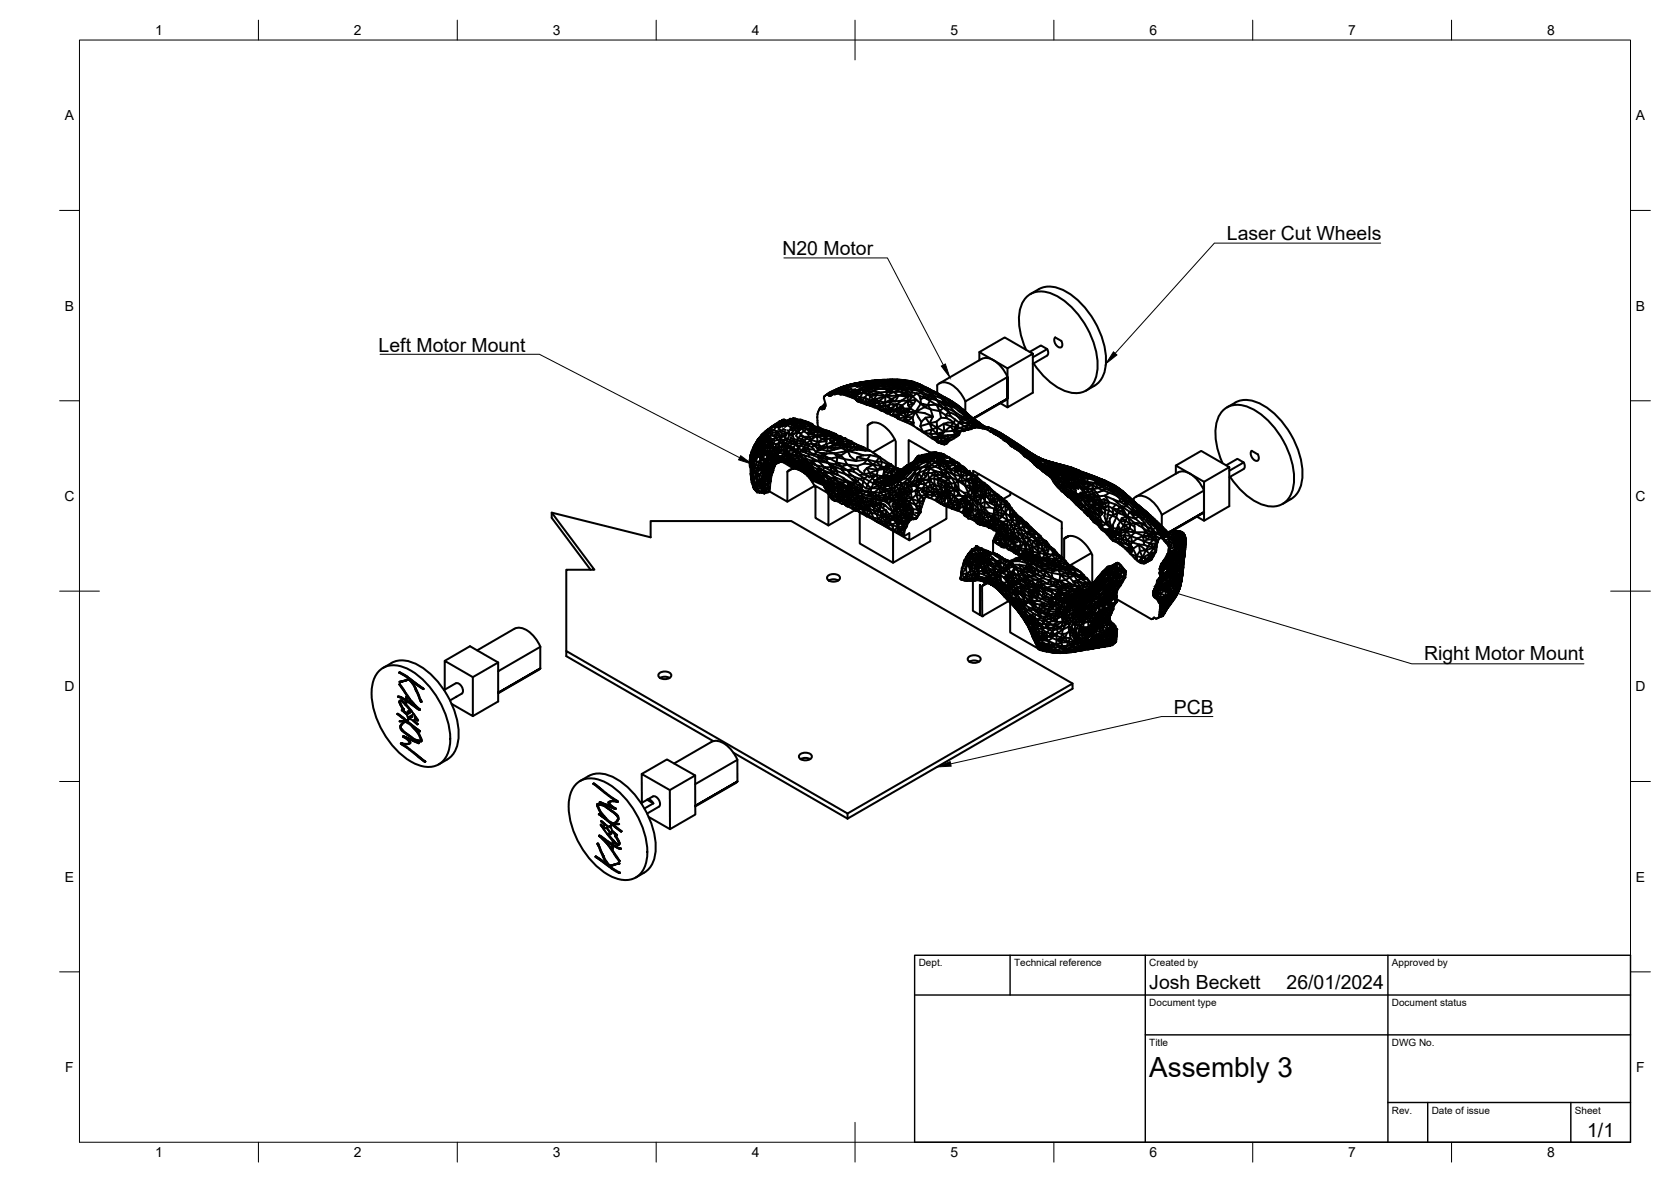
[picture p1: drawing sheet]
<svg xmlns="http://www.w3.org/2000/svg" width="420mm" height="297mm" viewBox="0 0 420 297" stroke-linecap="round" stroke-linejoin="round" font-family="sans-serif">
<defs><g id="words">
<text font-size="7" x="289" y="270.6">Assembly 3</text>
<g font-size="4.9">
<text x="196.7" y="64.1">N20 Motor</text>
<text x="308.5" y="60.4">Laser Cut Wheels</text>
<text x="95.2" y="88.3">Left Motor Mount</text>
<text x="358.1" y="165.8">Right Motor Mount</text>
<text x="295.2" y="179.4">PCB</text>
<text x="289" y="248.5">Josh Beckett</text>
<text x="323.5" y="248.5">26/01/2024</text>
<text x="399.1" y="285.7">1/1</text>
</g>
<g font-size="3.5">
<text x="39" y="8.8">1</text>
<text x="89" y="8.8">2</text>
<text x="139" y="8.8">3</text>
<text x="189" y="8.8">4</text>
<text x="239" y="8.8">5</text>
<text x="289" y="8.8">6</text>
<text x="339" y="8.8">7</text>
<text x="389" y="8.8">8</text>
<text x="16.3" y="30.2">A</text>
<text x="411.3" y="30.2">A</text>
<text x="16.3" y="78">B</text>
<text x="411.3" y="78">B</text>
<text x="16.2" y="125.9">C</text>
<text x="411.2" y="125.9">C</text>
<text x="16.2" y="173.7">D</text>
<text x="411.2" y="173.7">D</text>
<text x="16.3" y="221.6">E</text>
<text x="411.3" y="221.6">E</text>
<text x="16.4" y="269.4">F</text>
<text x="411.4" y="269.4">F</text>
<text x="39" y="290.8">1</text>
<text x="89" y="290.8">2</text>
<text x="139" y="290.8">3</text>
<text x="189" y="290.8">4</text>
<text x="239" y="290.8">5</text>
<text x="289" y="290.8">6</text>
<text x="339" y="290.8">7</text>
<text x="389" y="290.8">8</text>
</g>
<g font-size="2.5">
<text x="231" y="242.9">Dept.</text>
<text x="255" y="242.9">Technical reference</text>
<text x="289" y="242.9">Created by</text>
<text x="350" y="242.9">Approved by</text>
<text x="289" y="252.8">Document type</text>
<text x="350" y="252.8">Document status</text>
<text x="289" y="262.9">Title</text>
<text x="350" y="262.9">DWG No.</text>
<text x="350" y="279.9">Rev.</text>
<text x="360" y="279.9">Date of issue</text>
<text x="396" y="279.9">Sheet</text>
</g>
</g></defs>
<!-- layer: Visible -->
<g fill="none" stroke="#000" stroke-width=".51">
<path d="M259.1 73.9a7.2 7.2 0 0 1 5.9-1.8 16.9 16.9 0 0 1 10.2 8.7 16.9 16.9 0 0 1 2.4 13.1 5.5 5.5 0 0 1-2.4 3l-2.1 1.3M207.4 99.6h-.2v.5l.3 2M208 99.1l.4-.3 1.1-.1-.9 .7-.2-.6-.2 .5zM208.1 99l.8-.4zM208.1 99l-.9 .6M208.1 99l-.5 .3M208.1 99l-.3 .3M208.2 99.3l.4 .1zM208.6 99.4l-.1 .1M208.9 98.6l.5-.3 .1 .4zM209 99.4h-.4M209.4 99l-.5 .4"/>
<path d="M209.5 98.2l.6-.2-.7 .3M209.5 98.7l1.8-.7-.9 .5zM209.5 98.2l-1 .5 .9-.4M209.5 99h.1M210 99h-.5h.5M210.1 98.9l.6-.1zM210.1 98.9l-.2 .2-.4-.1M210.1 98l1-.4zM210.2 98.3h-.8M210.3 97.9l-.8 .3M210.3 97.9l-.2 .1M210.6 97.8l.4-.2-.7 .3"/>
<path d="M210.7 98.7l-.3-.2-.6 .5M210.7 98.7l-.3 .2 .3-.1M210.7 98.7l-.5 .2M210.7 98.7h.3M210.8 97.9l-1.4 .4M210.8 97.9l.5 .1M210.8 97.6l-.5 .3M210.9 98.9l.5 .2M211.3 98h.5M211.3 98l-.2 .4h.4M211.3 98.8l-.7 .1M211.5 97.4l-.7 .2 .9-.1"/>
<path d="M211.5 98.4l.8-.4-1 .6M211.5 97.4l-.3 .1 .3-.1M211.5 97.4l.5-.2-.5 .2M211.5 98.4l-.3 .3M211.5 97.4l.2 .1M211.7 97.5l.5-.1-1.4 .5M211.7 98.5l.5-.3-.8 .4M211.7 98.5l-.2 .1M211.8 98h.5M211.8 98l-.3 .4M212 98.7l-.3-.2-1 .3 1.1-.1M212 97.2l1-.4z"/>
<path d="M212.2 97.6l-.4 .4 .7-.4M212.2 97.6h.3M212.2 97.4l-.9 .6 .9-.4M212.2 98.7l1.3-.1-.5 .3zM212.2 98.7l.1 .5 .7-.3M212.2 98.7l-.8 .4 1 .2M212.2 98.7l-.9 .4v-.3M212.2 98.7l-.9 .1M212.4 99.3l.6-.4 .5 .4zM212.5 97.6h.8l-1 .4M212.5 97.6l-.2 .4M212.6 99.3l.7 .3 .2-.3 .1 .4-.3-.1"/>
<path d="M212.7 98.2l-1 .3M212.8 98l.6-.1-.7 .3zM213 98.5l-.8 .2M213 98.4l-1 .3M213 98.5l.5 .1M213 96.9l-1.5 .5M213.1 97.4h.4M213.3 97.6l-1.1 .6 .1-.2M213.4 96.8l-1 .3 .5-.2M213.4 96.8l.6 .1M213.5 96.7l.6-.1-.5 .1M213.5 96.7l-.5 .2"/>
<path d="M213.5 98.4l-.8-.2-1 .3M213.5 98.4v.2M213.5 98.4l-.5 .1M213.6 96.7l-.7 .2 .5-.1M213.6 96.7l-.6 .2M213.6 99.7l.7-.2-.2 .4zM213.9 98l1.2-.1-.9 .3M214 96.9l-1.8 .5h.9M214.1 97.6l-.7 .3M214.2 96.7l-.8 .1M214.3 99.5l1-.2-1.2 .6 .3 .1M214.4 100l.9-.7-.1 .9z"/>
<path d="M214.5 98.4l.9-.3 .4 .5zM214.5 98.4l-1.5 .5M214.5 98.4l-1 .2M214.5 99l-1 .3 .8 .2M214.5 99l.8 .3M214.5 96.5l-1 .2M214.9 96.4l-.7 .3M214.9 96.4l-.4 .1M215 96.4l-.9 .2 .4-.1M215.2 96.3l-.9 .2M215.2 96.3l-.2 .1M215.4 96.5l-1.2 .2"/>
<path d="M215.4 98.1l-1.2 .1 .3 .2M215.5 96.3l.6-.1-.9 .1M215.5 96.3l-.5 .1M215.8 96.3l1-.2zM215.8 98.6l-1.8 .1 .5 .3M215.8 98.6l-.5 .7 1.6-.6M215.8 96.3l-.9 .1M215.8 98.6l-1.3 .4M215.8 98.6l1.1 .1M216 96.7l-2 .2M216.1 96.2l.9-.2zM216.3 99.9l.4 .7-1 .2z"/>
<path d="M216.5 97.2h-1.2M216.5 96.1l1.3-.2-1 .2M216.5 96.1h.3M216.5 96.1l-1 .2M216.5 96.1l-.4 .1M216.8 97.9l-.6-.3-.8 .5M216.8 97.9l-1 .7M216.8 97.9l-1.4 .2M216.8 96.1h.9l-2.3 .4h.8M216.9 98.7l-.6 1.2-1-.6M216.9 98.7l1.2 .4M217.2 98.2l.6 .2-.9 .3z"/>
<path d="M217.4 96.3l2.2-.4zM217.5 99.9l-2.3 .3 .5 .6M217.8 97.4l.1 .2-1.1 .3 .4 .3M217.8 97.4h-.8l-.8 .2 .8 .1M217.8 98.4l1.7-.1-1.4 .8M217.8 98.4l.3 .7M217.8 96.4l-1.8 .3 1.4-.4-1.4 .4M217.8 95.9l1-.1zM218 97.9l.5-.3 1.2-.2-1.9 1M218 97.9l-.8 .3M218 97.9l-.2 .5M218.1 99.1l-.6 .8"/>
<path d="M218.1 96.2l.7 .1M218.2 95.8l-.9 .2 .5-.1M218.2 95.8l-1.7 .3M218.7 96.7l.3-.2-.4 .3zM218.7 96.7l-2.9 .2-2.7 .5M218.8 95.7h.5l-.8 .1M218.8 99.6l-.3 1-1-.7M218.8 95.7l-.6 .1M218.8 96.3h.5M218.8 99.6l1 .8M219.3 95.7l-1.1 .1M219.3 95.7h-.5"/>
<path d="M219.3 96.3l1.3-.3zM219.4 97.1l.6-.3h1.2l-.9 .3M219.4 97.1l-1.6 .3M219.4 97.1h.9M219.5 99.1l1.5-.5-.6 .7zM219.5 99.1h-1.4l.7 .5M219.6 95.9l.2 .1-1 .3M219.6 95.7l-.8 .1M219.9 96.7l-1.3 .1-.1 .2-1.5 .2M219.9 96.7l.1 .1M219.9 95.6l-.6 .1M219.9 97.7l-1.9 .2"/>
<path d="M220 95.6l-.7 .1h.7h-.4M220 95.6h.8l-.8 .1M220.3 96.2l.1 .1h-1.1M220.3 97.1l-.6 .3h.8M220.4 99.3l-1.6 .3M220.4 96.3h.4M220.5 97.4l-.6 .3h1l-1.4 .6 1.5 .3M220.8 95.7h-1.2v.2M220.8 95.7l.4 .1-1.6 .1M220.8 96.3a4.1 4.1 0 0 1-2.6 .2l-2.2 .2M221 98.6l1.7 .9M221.1 95.6l-1.5 .1"/>
<path d="M221.2 95.9l-1.4 .1M221.2 95.8l1.7-.1-1.2 .2zM221.6 96.2l.9 .1-2.6 .4M221.6 96.2l-.8 .1M221.7 95.9l.7 .1-.8 .2M221.7 95.5l-.9 .1h.3M221.7 95.5l-.9 .1M221.8 96.6l.8-.1 .7 .2M222 97.5l-1.1 .2 1.8 .1M222.1 95.5l-2.1 .1M222.2 95.5l-1.4 .2M222.2 95.5l-1.1 .1"/>
<path d="M222.6 95.4l-.9 .1M222.7 99.5l-2.9 .9 1.2 .4M222.7 99.5l-2.3-.2-.6 1.1M223 95.6h1.3l-1.4 .1zM223.1 96.1l-.6 .2h.9l-.8 .2M223.1 98.5h1.6l-2 1zM223.1 95.4l-1.4 .1M223.1 98.5l-2.1 .1M223.2 97.1l-1.2 .4 .7 .3M223.2 97.1l.9 .4-1.4 .3M223.2 97.1h-1.5l-1.2 .3M223.3 96.7l.8-.2 .2 .1-1 .1 .6 .2"/>
<path d="M223.3 96.7l-2.1 .1M223.4 96.3h1.3l-.6 .2zM223.4 95.9l.9-.2 .1 .2zM223.4 95.9l-1 .1 .7 .1M223.4 95.9h-1.7M223.7 95.4h.7zM223.7 95.4l-1.5 .1M223.7 96.1l1 .2M223.7 96.1h-.6M223.9 96.9l-.7 .2M223.9 96.9l.6 .2M224 97.9l-1.3-.1 .4 .7"/>
<path d="M224 97.9l.7 .6M224 97.9l-.9 .6M224.3 95.7l1.1-.1 .7 .2zM224.3 95.7h-1.4l.5 .2M224.3 95.4h.7M224.3 95.6h1.1M224.4 95.4l1.2 .1M224.4 95.4l.5 .1M224.4 95.4l-2.2 .1M224.4 95.9l.7 .1-.4 .3M224.4 95.4h1.2M224.4 95.4h-1.3"/>
<path d="M224.4 95.9l-.7 .2M224.7 96.3l.9 .1-.5 .2M224.7 98.5l1.2 .9-3.2 .1M224.9 97.7l-.9 .2M224.9 97.7l1.5 .1M224.9 96.8h.9l.4 .4h-1.2M224.9 96.8l-.4 .3 .5 .1M225 97.2l-.9 .3 .8 .2M225 97.2l.7 .3-.8 .2M225.1 96.6h-.8l.6 .2M225.1 96.6h1.3M225.1 96l1-.2 .1 .3z"/>
<path d="M225.3 95.4l.9 .1-.6-.1M225.3 95.4h-.9M225.3 95.4h.4M225.4 95.6h1.7M225.6 95.5l-1.3 .1M225.6 95.4l1.2 .1M225.6 95.5l-.2 .1M225.7 95.4l1.8 .2M225.7 95.4l1.4 .2M225.9 99.4l-1.7 .9-1.5-.8M225.9 99.4l-.8 1.5 1.6-.2M226.1 95.8h1.6l-.8 .2z"/>
<path d="M226.1 95.8l1-.2 .6 .2M226.1 95.8l-1.7 .1M226.2 95.5l1.3 .1zM226.2 96.1l1.3 .3-1.1 .2M226.2 96.1l-.6 .3 .8 .2M226.4 97.8l-1.7 .7h1.8M226.4 97.8l.5 .2M226.4 96.6l.5 .1M226.5 97.3l-.8 .2 .7 .3M226.5 97.3l.7 .3-.8 .2M226.5 98.5l1.1 .2-.6 .2zM226.9 96.7l-2 .1"/>
<path d="M226.9 96.7l1.3 .1-1 .3zM226.9 98l-.4 .5M226.9 96l1.4 .2-.8 .2zM226.9 96l-.7 .1M227.1 95.6l1.5 .2M227.2 97.1l-1 .1 .3 .1M227.2 97.1l-.7 .2M227.2 97.1l.8 .3M227.3 99.1l-.3-.2-1.1 .5M227.3 99.1l.9 .5-2.3-.2M227.5 95.6l1.7 .2M227.5 96.4l1.1 .1-.3-.3 1 .3h-.7"/>
<path d="M228 95.7l.7 .1M228 97.4l-.8 .2 .4 .5-.7-.1M228 97.4l.4 .5M228.2 96.8l1 .4-1.2 .2 1 .2M228.2 96.8l.4-.3 .8 .3M228.2 96.8h1.2M228.3 99l.8 .1-2.4 1.6M228.3 95.8l.7 .2M228.3 95.8l.2 .2-.8-.2M228.3 95.8h-.6M228.4 98.5l1 .1M228.4 97.9l-.8 .2 .8 .4-.8 .2 .7 .3-1 .1"/>
<path d="M228.6 95.8l.4 .1-.3-.1M228.6 95.8h.1M229 95.9l.8 .2zM229 96l1.5 .4M229 97.6l.2 .4-.8-.1M229 96h-.5l-.2 .2M229.2 95.8l.5 .2-1.1-.2 1.2 .3M229.2 97.2l.5-.2 .3 .3M229.3 96.5l.9 .2h-.5M229.3 96.5l.4 .2M229.4 96.8l.3 .2 1 .1M229.4 98.6l1.1 .3"/>
<path d="M229.5 99.7l.9 .8M229.7 96.7l1 .4-.5-.4M229.7 96.3l1.5 .5zM229.7 96.7l-.3 .1M229.7 96.3l-.4 .2M229.8 96.1l-.1-.1 .8 .3M229.8 96.1l1 .3zM230 97.3l-.8-.1 .4 .4h-.6M230 97.3l.6 .3h-1l.9 .5M230.2 96.7l.8 .1zM230.5 98.9l-1 .8-.4-.6M230.5 98.9l.7 .6"/>
<path d="M230.5 98.1l-1.3-.1 .2 .6M230.5 98.1l.8 .4M230.6 97.6l.8 .4M231.2 96.5l.5 .3zM231.2 96.5l-.7-.2 1 .4M231.2 99.5l.3 .9 .8-.5M231.2 99.5l1.1 .4M231.4 98l.9 .1M231.4 98l.6 .6M231.5 96.7l.6 .4-.9-.3 .3 .2M231.5 96.7l.5 .3M231.5 97l-.5-.2 .5 .4-.8-.1 .9 .4-.1-.3 .7 .2"/>
<path d="M231.5 97l.7 .4M231.5 98.8l.7 .4M231.5 98.8l-1 .1M231.7 96.8l.3 .2M232 97l1.2 .6M232 98.6l-.7-.1 .2 .3M232 98.6l1.2 .6M232.2 97.4l.8 .2-.9-.5 1.1 .5M232.2 97.4l.7 .5M232.2 99.2l.1 .7M232.2 99.2h1M232.3 98.1l.9 .4"/>
<path d="M232.3 99.9l1.1 .2 .4 .6zM232.9 97.9l-1.3-.4 .7 .6M232.9 97.9l1.4 .4-.7-.4M232.9 97.9l1.3 .7-1-.1M232.9 97.9l.1-.3 .6 .3M233 97.6l.8 .3-.6-.3M233.2 99.2l.3 .6-1.2 .1M233.2 99.2l-.9 .7M233.2 97.5l.7 .4M233.2 97.5v.1M233.2 98.5l1.4 .8-.4-.7M233.2 97.6l1.4 .6"/>
<path d="M233.5 99.8l.7 .4 1.4 .4 .6 1M233.6 97.9l1.4 .6M233.8 97.9l1.2 .6M234.5 98.5l-.2-.2 .7 .3M234.5 98.5l1.3 .7-1.6-.6M234.5 98.5l-.3 .1M234.6 98.2l.8 .5zM235 98.6l2 1.7-2.4-1-.4 .4 1.4 .9-1-1.3-1.4-.1 1 .5M235 98.6l1 .4M235 98.5l1 .5M235.4 98.7l.6 .3M235.6 98.8v-2a2.91 2.91 0 0 1 4.1 .2l1.9 1.9 1.1 2"/>
<path d="M235.8 99.2l1.2 .6M236 99l.7 .4M236 99l.9 .6M236.7 99.4l.8 .4M236.9 99.6l.6 .4-.5-.2M236.9 99.6l1.6 .8-1-.6M237 99.8l.8 .5-.3-.3 1 .4M237.5 99.8l1.9 1.1M246.3 88.5v2M253.3 94.8v5.4v-5.5l-10.6 6.2v2.5M253.3 92.6v2.2a7.8 7.8 0 0 0-5.1-4.8l-1.4 .2-10.6 6.2M258 87.9a15.7 15.7 0 0 1-1.3-10.8 5.3 5.3 0 0 1 7.3-3.5 19.6 19.6 0 0 1 10.7 11.8 14 14 0 0 1 .5 10.3 5.2 5.2 0 0 1-6.7 2.8 17 17 0 0 1-8.6-7.2"/>
<path d="M258.9 88.4l2.8-1.6 1.6 .9-3.6 2.1M259.7 88.9l-6.4 3.7-7-4.1 6.3-3.7 7.1 4.1v9.8l-6.4 3.7v-2.2l-8.5 5-.2-.1M263.3 87.7l.2 .4a1.04 1.04 0 0 1-.2 1.3l-3.6 2M265.3 84.8l1.6 .9 .1 .4a.8 .8 0 0 1-.2 1.2 .8 .8 0 0 1-1.2-.5l-.4-.7a1.11 1.11 0 0 1 .1-1.3zM188.5 116.1l.1 1.1h.1M188.5 116.1l.2 .7M188.5 116.4l.2 1.1M188.7 114.8l-.2 1.3M188.7 114.8v-.4l-.2 1.2M188.7 117.3v1.7l.2-.1M188.7 116.4l-.1-1-.1 .7 .1-.3 .1 .6M188.7 116.3v-1.4v2.4"/>
<path d="M188.7 119l.2 1.2zM188.7 115.2v-.8l-.1 1.4M188.7 115.2l.3-.7-.2 1.6M188.7 115.2l.1 .9M188.8 116.1v1.2zM188.8 114.2l-.1 .6M188.8 117.3v2.3M188.9 118.9h.4l-.1 1zM189 113.4l-.3 1 .2-.5M189 113.4l-.3 1M189.1 116.6l-.1-.9-.2 1.6M189.2 117.9l-.3 1 .1 2.4"/>
<path d="M189.2 119.9l-.1 .8M189.3 113.2l-.3 1.3v-.8M189.3 113.2l-.3 .5M189.3 113.8l-.3 1.9v-1.2zM189.3 113.8v1.4l.3-1M189.3 115.2l.2 1.1-.4 .3zM189.3 115.2l-.5 .9M189.4 112.5l-.4 1.2M189.4 112.7l.4-.9-.2 .9M189.4 112.5l-.4 .9M189.5 116.3l-.3 1.6-.1-1.3-.3 .7M189.6 112.7l-.3 1.1v-.6z"/>
<path d="M189.6 112.7h-.2l-.1 .5M189.6 112.7l.1 .6-.4 .5M189.6 112.7l.4-.3-.3 .9M189.6 114.2l.2 .7-.5 .3M189.9 111.6l-.5 .9M190 113.5l.5 1.3 .1-1.4-.6 .1-.4 .7M190.1 111.7l.2 .2-.3 .5zM190.1 116.8l-.4 1 .7-.2 .2-.6 .4 1.1-.6-.5-.3 .8 .9-.3M190.1 116.8l-.6-.5 .2 1.5-.5 .1 .1 1h.2l.2-1.1-.4 1.1M190.1 116.8l.5 .2M190.3 111l-.5 .8 .3-.1-.5 1M190.3 111.9l.2 .3"/>
<path d="M190.4 118.9l.6 .3-.6 .3zM190.4 110.8l.1-.3-.2 .5M190.4 110.8l-.1 .2M190.4 110.8l-.5 .8M190.4 116.1l.7-.3-.5 1.2M190.4 116.1l-.3 .7M190.4 119.5l-.2 .7-.2-.8-.4 1M190.4 110.9l-.3 .8 .3-.4h.1l.3-.5v.2M190.4 112.8l-.4 .7-.5 2.8 .6-.5-.3-.9 .7-.1M190.5 114.8l-.4 1 .3 .3M190.5 114.8l.6 .1M190.5 112.2l-.5 .2v1.1l-.3-.2-.1 .9-.3-.4"/>
<path d="M190.5 112.2l.1 .3-.2 .3zM190.5 110.6l-.2 .4 .1-.1M190.5 111.3l.2 .1-.4 .5M190.5 111.3l-.2 .6M190.6 110.5l-.3 .5M190.6 113.4l.4 .8M190.6 117h.6M190.6 112.5l.1 .3M190.7 112.8l.1 .2-.2 .4M190.7 112.8h-.3l.2 .6M190.7 110.7l.3-.2-.2 .3zM190.7 110.7l-.3 .6v-.4"/>
<path d="M190.7 110.7v-.2l-.3 .4M190.8 112.1l.3-.1-.5 .5zM190.8 110.5l-.1 .2M190.8 111l-.1 .4M190.8 111l-.3 .3M190.9 110.1l-.4 .4zM191 114.2l.3 .1M191 114.2l-.5 .6M191 110l-.5 .6M191 113.3l-.4 .1M191 113.3l.2 .4M191 111.4h-.3l-.2 .8"/>
<path d="M191 111.4l.4 .1-.3 1.1M191 119.2l.7 .7 .6 .2M191 119.2l-.8 1-.6 .2M191 119.2l-.1 1.5M191 111.4l-.2 .7-.3 .1M191.1 112.6l-.3 .4 .2 .3M191.1 112.6l-.2-.2-.1 .6M191.1 110.8h.1l-.2 .6M191.1 115.8l.5 .7-.4 .5zM191.1 110.1l-.4 .4zM191.1 112l-.5 .5M191.2 113.7l.3 .1-.3 .2"/>
<path d="M191.2 113.7v.3M191.2 112.7l.1 .2M191.2 117l.8 .2-1 .9zM191.2 114l.1 .3 .3-.2 .1 .8M191.2 110.4l-.4 .6M191.2 114l-.2 .2M191.3 112.9l.1 .3-.4 .1M191.3 112.9l-.3 .4M191.3 110l.3-.1-.4 .5M191.3 110l-.3 .5 .2-.1M191.3 112.1l.3 .2-.4 .4M191.3 110l-.5 .5h.2"/>
<path d="M191.3 112.1l-.2 .5 .1 .1M191.3 110l-.2 .1M191.3 114.3l.4 .6h-.6zM191.4 109.5l.4-.5-.4 .5M191.4 109.5l-.4 .5M191.4 109.5h.1M191.4 109.5l.9-.9-.5 .6 .5-.2-.3 .3-.3 .3 .3-.4-.4 .4M191.4 109.5l-.1 .3 .3-.2-.5 .5 .2-.3-.3 .2M191.4 109.5l-.4 .5 .4-.5M191.5 115.4l.3 .2-.7 .2zM191.5 113.8l.1 .3 .3-.3-.2 1.1M191.6 109.9l.4-.4-.3 .5z"/>
<path d="M191.6 109.6h.1l-.1 .3v-.3l-.3 .4M191.6 112.3v.5l-.3 .1M191.6 118.3l.7-.4-.3 .9zM191.6 118.3l-.6 .9 1-.4-.3 1.1 .6-.7M191.6 112.8l.2 .2M191.6 117.9l-.6 .2-1 1.3 .1-1-.6 .5-.1 1h-.2l.2 1.1M191.6 117.9v.4l-.6-.2M191.6 111.7l.1 .2M191.6 111.7l-.2-.2-.3 1.1M191.7 114.9l.8 .5-.7 .2M191.7 114.9l-.2 .5-.4-.5v.9M191.7 111l.3-.2v.2z"/>
<path d="M191.7 111l-.4 1.1M191.7 111l-.7 .4M191.7 111h-.4M191.7 110v.5l-.5 .3 .1 .2-.3 .4M191.7 110l-.5 .4M191.7 111.9l-.1 .4M191.7 111.9l.3 .3M191.8 115.6l.4 .6-.6 .3 .4 .7 .8-.2M191.8 109.2l-.2 .4M191.8 109.1l-.4 .4zM191.8 113l.1 .8 .5-.8M191.8 113l-.4 .2 .1 .6"/>
<path d="M192 111.5l-.4-.2v.4M192 112.2l.3 .1M192 111.5l.1 .1M192 112.2l-.4 .1M192 111l.1 .2M192 111l.3-.1v.2M192 111l-.4 .3M192 109.3v.2M192 109.5l.1 .3-.4 .2M192.1 109.9h.5l-.4 .5zM192.1 112.7l.3 .3h-.6zM192.1 112.7l-.1-.5-.2 .8"/>
<path d="M192.2 116.2l.3 .5-.5 .5zM192.3 119.2l.5-.3-.5 1.2zM192.3 111.1l-.2 .1-.1 .3M192.3 111.1l.2 .6-.4-.1-.1 .6M192.3 109.4v.1M192.3 112.3l.3-.2 .1 .3M192.3 112.3l-.2 .4M192.3 112.3l.4 .1M192.3 108.8l.1 .3-.4 .4M192.4 113l-.2 1-.3-.2h-.4M192.5 115.4l.6 .1-.3 .6zM192.5 111.7l.3 .1-.1 .4z"/>
<path d="M192.5 116.7l.3 .3M192.5 114.2l.4 .1 .1 .5zM192.5 114.2l-.8 .7M192.6 113.7l-.4 .3 .3 .2M192.6 109.3l-.3 .2M192.7 119.6l-.1 .7 .4-.6-.3-.1-.4 .5M192.7 113.3l.3 .6-.4-.2M192.7 113.3l-.3-.3 .2 .7M192.7 113.3h.4M192.7 118.2l.7-.7-.2 .6zM192.8 118.9l-.1-.7-.4 1M192.8 118.9l-.1 .7 .3-.5"/>
<path d="M192.8 117l-.5 .9-.3-.7-.4 .7M192.9 108.3l-.6 .5M192.9 109.6l-.2 .4-.1-.1zM192.9 108.3l-.5 .7-.1-.2M192.9 108.3l-.7 .5h.1M192.9 117.4l1-.5-.7 .5zM192.9 117.4l-.2 .8 .5-.8M192.9 117.4l-.6 .5 .4 .3-.7 .6 .3 .4M192.9 110.4l-.4 .1-.2 .4-.3-.1M192.9 110.4l-.2 .6-.4 .1zM192.9 110.4l.1 .3M193 112.7l-.3-.3-.3 .6"/>
<path d="M193 119.1l.4-.1-.4 .7zM193 110.7l-.3 .3 .3 .2M193 113.9l.2-.1 .1 .2M193 113.9l-.5 .3M193 114.8l.7-.3-.3 .3M193 109.2l-.1 .4-.6-.1M193 109.2l.1-.2-.5 .3M193 112.3l-.2-.3-.1 .4M193 108l.8-.6zM193 114.8h.4M193 109.2l.3 .3M193 112.3l.5 .3"/>
<path d="M193.1 111.4l.2 .2M193.1 111.4l-.3 .4M193.1 113.3l.7 .1-.5 .2zM193.1 115.5l-.1-.7-.5 .6-.3 .8 .6-.1-.3 .6 .7-.3M193.1 108.8h-.3l-.2 .5M193.2 111.9l-.4 .1-.1 .4M193.2 117.4l.2 .1M193.2 116.4l.5 .1-.9 .5zM193.2 108.3l.1-.3-.4 .3M193.2 108.3l-.4 .2v.3l.5-.4M193.2 108.3l.1 .1M193.3 111.6l-.1 .3 .2 .1"/>
<path d="M193.3 113.6l.1 .1-.2 .1 .1-.2-.3 .3M193.3 114l.4 .5v.6M193.3 114l-.3 .8M193.3 114l-.4 .3M193.3 111.6l-.5 .2M193.3 108.4l-.2 .4M193.3 109.5l-.8 1-.3-.1-.2 .4M193.3 109.5l-1.2 .4 .2-.4-.6 1v.5M193.3 107.8l-1 .8 .5-.4M193.3 107.8l-1.5 1.2 .3-.2M193.3 111l-.3 .2 .1 .2M193.4 117.5l.4-.3 .4-.1z"/>
<path d="M193.4 114.8l.3 .3M193.5 112.6l-.5 .1 .1 .6M193.5 112.6l.8-.2-.1 .4zM193.5 112.6l.3 .8M193.5 108.8l.2 .2M193.5 108.8l-.4 .2v-.2M193.5 110.2l-.1 .5h-.4M193.5 110h-.4l-.2 .4M193.5 110l.4 .2h-.4zM193.6 119.7l-.2 1.1 .2-1.1-.4 .8-.2-.8M193.6 111.2l-.3 .4h.4M193.6 119.6l-.3 1.6 .1-.3"/>
<path d="M193.6 119.6l.4-.2-.6 1.5M193.7 115.6l-.9 .5 .4 .3M193.7 115.6l.5 .1-.4 .4zM193.7 110.8l-.1 .4-.3-.2M193.7 108l.1-.2 .1 .3M193.7 117.4l-.5 .7 .2 .5 .8-.7-1 .2-.4 .8 .6-.3M193.7 115.1l.5 .2-.5 .3zM193.7 115.1l-.6 .4 .6 .1M193.7 109l.4 .1-.2 .3zM193.7 116.5l1.5-.5zM193.7 111.6l-.2 1M193.7 111.6l-.3 .4 .1 .2-.5 .1"/>
<path d="M193.7 111.6l.8-.1-1 1.1M193.8 113.4l-.5 .6 .8-.1-.3-.5h.7M193.8 113.4l-.5 .6M193.8 117.4l.4 .5M193.8 107.4l.7-.5zM193.8 108.4l.5 .2M193.8 108.4l-.3 .4M193.8 116.1l.8-.2-.9 .6M193.8 116.1l-.6 .3M193.8 116.1l-.1 .4M193.9 109.4l-.4 .6-.2-.5M193.9 109.4l-.6 .1"/>
<path d="M193.9 110.2l.2 .2M193.9 116.9l-.1 .3-.6 .2M193.9 116.9l.7-.1-.8 .4M193.9 116.9l-.7 .1-.3 .4M193.9 116.9l-.2-.4-.5 .5h-.4l.1 .4M193.9 116.9l1.3-.9zM193.9 118.8l.5-.4-.4 1-.4 3-.4 .5M193.9 118.8l-.3 .9h-.6M193.9 108.1l-.2-.1-.4 .4M193.9 118.8l.5-.2-.8 1M193.9 108.1l-.1 .3M193.9 118.8l-.2 .7"/>
<path d="M194 118.6l-.4 1-.6 .1M194 118.6l-.1 .2 .1-.2M194 114.7l.3 .3-.6 .1zM194 114.7l.9 .1-.6 .2 .7 .2M194 118.4l.5-.2-.5 .4zM194.1 110.4l-.4 .4-.3-.1-.1 .3M194.1 110.4v.8M194.1 111.2h-.5l.1 .4M194.1 111.2l.4 .3M194.1 113.9h.8l-.4 .5zM194.1 113.9l-.1 .8-.3-.2zM194.1 109.1l.3 .4-.5-.1"/>
<path d="M194.1 118.1l-.1 .5M194.2 117.9l-.8 1.1 .3 .5-.7 .2M194.2 117.9l-.8 1.1v-.4l-.4 .5M194.2 107.2l.6-.5zM194.2 117.9l-.2 .7M194.2 107.2l-.4 .2M194.2 112.8l.4 .2-.1 .4zM194.2 115.3l.2 .2-.7 .1M194.2 107.4l-.9 .6v-.2M194.2 107.4l-1 .9M194.3 115l-.1 .3M194.3 112.4h.7l-.4 .1z"/>
<path d="M194.4 117.4l-.2 .4 .4-.9-.4 1M194.4 117.4l.4-.2-.6 .6 .4-.2-.2 .8M194.4 109.5l.6-.3 .3 .1-.2 .7zM194.4 115.5l.6-.3 .3 .2zM194.4 117l-.2 .9M194.5 113.4l.4 .5M194.5 114.4l.4 .4 .5-.4 .1 .5M194.5 117.1l.4-.3-.5 .6M194.5 114.4l-.5 .3M194.5 111.5l.7 .1-.2 .8M194.5 111.5l-.2 .9M194.6 116.9l.3-.1z"/>
<path d="M194.6 116.8l.8-.6zM194.6 112.5v.5M194.6 108l-.7 .1M194.6 108l1 .4M194.7 115.6l.5 .1-.6 .2M194.7 115.6l-.5 .1 .4 .2M194.7 115.6l-.3-.1-.2 .2M194.7 110.7l-.2 .8M194.8 116.4l-.2 .4M194.8 107.2l.1-.2-.7 .4 .2-.2-.3 .1-.8 .5M194.8 107.2l-.6 .2M194.9 113.9l.5 .5h-.9"/>
<path d="M194.9 106.9l.4-.3-.4 .4zM195 115.2l-.8 .1M195 112.4l-.4 .6 .4-.1M195 112.4h.5M195 112.4v.5M195 112.9l.4 .3-.9 .2M195 112.9l.3 .1M195.1 108.7l-.8-.1-.2 .5M195.1 116.6l-.9 .5M195.1 110l-1 .4 .6 .3M195.1 110l.5 .6-.9 .1M195.1 116.5l-.5 1.1"/>
<path d="M195.2 111.6l.9-.4-.2 .8zM195.3 115.8l-.6 .3-.1-.2M195.3 115.8l-.1 .2 1.4-.1M195.3 106.6l-.9 .6 .5-.3M195.3 115.4l.4 .2-.5 .1 .1 .1-.7 .1M195.3 115.4l.4-.2 .6 .3zM195.3 113l.4-.3 1 .5M195.3 115.4l-.6 .2M195.3 113l.1 .2M195.3 109.3l.8 .1M195.4 113.2h1.3l-.8 .6zM195.4 113.2l-.5 .7 1-.1"/>
<path d="M195.4 116.2l-.6 .2M195.5 114.9l.7 .1-.5 .2zM195.5 114.9l-.5 .3h.7M195.5 114.9l-.6-.1 .1 .4M195.6 108.4l-.5 .3-.1 .5 .6-.8v.5l.4 .1M195.6 108.4l.7 .1 .3 .5 1.1 .1-.3 .7M195.6 106.7l-.7 .6-.1-.1M195.6 106.7l1 .1M195.6 110.6l.6-.3 .3 .2-.4 .7zM195.7 115.6l.6-.1-.1 .2zM195.7 112.7l-.7 .2M195.8 106.2l.5-.3 .4 .1z"/>
<path d="M195.8 107.1l.8-.3-.5 .3M195.8 107.1l.3-.4-1.2 .6M195.8 107.1h.3M195.8 106.2l-.2 .5M195.8 106.2l.4 .2M195.9 107.4l-1-.1-.3 .7M195.9 107.4l-.1 .5 .4 .1v.2h.4l1 .7M195.9 107.4h.3M195.9 112l-.4 .4 .2 .3M195.9 112l.5 .3M195.9 109.8l.3 .5M195.9 113.8l1.2 .1-.7 .8"/>
<path d="M195.9 113.8l-.5 .6 1 .3M195.9 106l.6-.3zM195.9 106l-1.1 .7 1-.5M195.9 106l-.1 .2M196 116.1l-.9 .5M196 116.1l-.6 .1M196 116.1h1M196 116.1l-1.2 .3M196 115.9l-.8 .1 1.4-.1M196.1 116.1l-1 .5M196.1 109.4l-.2 .4-.8 .2M196.1 109.4h.5"/>
<path d="M196.2 115l.2-.3 .5 .4M196.2 115.7l-.2 .2-.7-.1M196.2 115.7l.3-.1 .2 .2zM196.2 115.7l-.9 .1M196.2 106.4l.5-.4 .1 .3-.7 .4zM196.3 116.1l-.9 .1M196.3 115.5l.6-.4 .2 .5zM196.3 115.5l.8 .1M196.4 114.7h.9l-.4 .4M196.4 114.7l-.9 .2M196.4 112.3l.3 .9M196.4 112.3l-.7 .4"/>
<path d="M196.5 105.7l.3-.2-.5 .4M196.5 110.5l.5 .6M196.6 109.4l.6 .1-.1 .2-.4 .1M196.6 109.4l.1 .4-.6 .3zM196.6 106.8h.5M196.7 113.2l.5 .3-.1 .4M196.7 115.8l.8 .1h-.9zM196.8 111.6l.7 .7h-1.1zM196.8 105.5l.7 .3-.8 .2zM196.8 105.5l.4-.1 .4 .3zM196.8 107.9l.8 .2M196.8 106.3l1-.3-.2 .2z"/>
<path d="M196.9 115.1l.8 .1-.2 .3zM196.9 115.1l-.7-.1 .1 .5M196.9 116.1l2.7 1.7a2.16 2.16 0 0 0-1.6 .7v7.6l-4.5-2.6M197 111.1l.4 .3-.6 .2zM197 111.1l-.9 .1 .7 .4M197 116.1l1.1 .1M197.1 106.8l-.4 .4-.6-.1M197.1 106.8l-1 .3M197.1 106.8l.5-.2-.9 .6M197.1 109.7l.3 .1M197.2 113.5h.4l-.1 .3M197.3 106.5l-1.2 .2"/>
<path d="M197.3 106.5l-.7 .3M197.4 109.1l.5-.4zM197.4 109.8l.1 .3M197.4 106.9l.7-.3-.3 .4zM197.4 111.4l.1 .9M197.5 112.3l.9 .2-.6 .6zM197.5 112.3l-.8 .9 1.1-.1M197.5 115.9l-.4-.3-1.1 .3h.6M197.5 115.5l.1 .2-.5-.1M197.5 115.9l.3 .2-1.2-.2M197.5 113.8l.3 .1h-.7M197.5 115.5l-.4 .1"/>
<path d="M197.5 115.5h.4M197.5 115.9l2.3 .9M197.5 115.9h.8M197.5 113.8l-.4 .1M197.5 110.1l-.3 .5-.7-.1M197.5 105.8l.3 .2M197.6 106.2l.5 .1-.8 .2M197.6 113.5l.2 .4 .5-.1M197.6 105.7h.4l-.2 .3M197.7 105.7l.6-.1-.5 .4M197.8 116.1h.5l.6 .5zM197.8 113.1l.4 .4h-.6"/>
<path d="M197.8 113.1l-.2 .4M197.8 116.1h-.8M197.8 106l.4-.1-.6 .3M197.8 107l-.4 .3M197.8 110.7l-.6-.1-.2 .5M197.8 110.7l.1 .3M197.8 113.9l.7 .2-.5 .3zM197.9 115.5l.4 .4-.7-.2-.1 .2M197.9 115.5l.8 .4h-.4M197.9 111l.9 .2M197.9 111l-.5 .4M197.9 116.2l2.2 1.6 .6 .2"/>
<path d="M198 114.4l-.7 .3 .8 .2-.4 .3 .2 .3M198 114.4l1.1 .1-.3 .4zM198 114.4l-.9-.5 .2 .8M198 116.2l3.2 2M198.1 108.1l.4 .5-.6 .1 .5 .4M198.1 116.2l3.7 2.3zM198.1 106.3l-.5 .3 .5-.2M198.1 106.3l-1 .5 .2-.3M198.1 106.3v.1M198.1 111.6l.4 .5-1 .2zM198.1 106.4v.2M198.1 114.9l.3 .5-.5 .1z"/>
<path d="M198.2 116.3l8 4.6M198.2 105.9h.6M198.3 113.8l.7 .2-.5 .1M198.3 115.9v.2l.7 .3M198.4 112.5h1.1l-.6 .7zM198.4 115.4l-.2 .2h.4l.2-.4-.4 .2 .2 .2M198.4 109.1l-.3 1.3-.6-.3M198.4 109.1h.4M198.5 105.5l-.3 .4M198.5 112.1l-.1 .4M198.5 114.1l.6 .4M198.6 106.1l-.5 .3"/>
<path d="M198.6 110.6l.7 .2-.5 .4zM198.6 106.1l-.5 .5h1.1M198.6 115.6l.7-.1-.2 .2zM198.7 105.9l-.6 .4 .5-.2M198.7 116.5l.7 .4M198.8 111.2l-.7 .4-.7-.2M198.8 111.2l.5 .3 .4-.3M198.8 105.8l-.2-.5-.4 .6M198.8 110.2l-.2 .4-.5-.2-.3 .3M198.8 115.2h.7l-.2 .3zM198.9 107.6l-.3 .4 .7 .1M198.9 107.6l.5 .2"/>
<path d="M198.9 109.8l-.1 .4 .8 .1M198.9 105.7l.2-.3-.5-.1 .5 .1 .1-.2-.6 .9M198.9 113.2l-.7 .3 .1 .3M199.1 115.7l.5 .1-.1 .2zM199.1 105.5l.3 .5-.8 .1zM199.2 108.7l-.4 .4 .1 .3 .4 .1 .3-.4M199.2 106.9l-.5 .4-.4-.3M199.2 108.7l.4 .4M199.2 117.8l-1.2 .7M199.3 115.5h.6l-.3 .3zM199.3 108.1l.2 .2-.3 .4M199.3 109.5l.3 .8"/>
<path d="M199.4 116.3l.2 .3 1 .5M199.4 116.3l-.4 .1 .6 .2 .2 .2-.8-.4M199.4 116.3l-1.1-.4 .7 .5M199.4 106.3v-.3l-.6 .5M199.4 106.3l-.2 .3M199.4 106.3l.5 .1M199.4 116.9l2.4 1.2M199.4 116.9l-.5-.3 1.3 .7M199.4 116.9l2.5 1.2M199.5 116l-.8-.1 .7 .4M199.5 105.1l.2 .1-.6 .3 .4-.4-.3 .1M199.5 116l.7 .4"/>
<path d="M199.5 116l-.1 .3M199.5 112.5l.5 .5-1.1 .2M199.5 115.2l-.7-.3h-.7l.7 .3M199.5 115.2l.4 .3M199.5 105.6h.7l-.8 .4M199.5 105.6l-.1 .4M199.6 117.8h.5M199.6 110.3l-.3 .5h.4l-.1-.5 .8 .2M199.7 105.2h.3l-.5 .4M199.7 111.2l.3 .1v.5M199.8 116.8l1.5 .8M199.8 116.8l.4 .5"/>
<path d="M199.8 113.5l.5 .5v-.3M199.8 113.5l.5 .2M199.8 113.5l-.8 .5M199.8 107.2l.2 .4M199.8 107.2l-.9 .4M199.9 115.5l.6 .3M199.9 106.4l-.7 .2M199.9 106.4l.4 .2M200 111.8l-.5 .7-1-.4M200 111.8l-.7-.3-.8 .6M200 114.3l.3-.3 .2 .4zM200 114.3l-1-.3 .1 .5"/>
<path d="M200 114.3l.2 .4-1.1-.2M200 107.6h-1.1M200 105.2l.4 .2-.9 .2M200 113l-.2 .5-.9-.3M200.2 105.6l.7 .3-1 .5zM200.2 105.6l-.8 .7M200.2 116.4h.6l-.1 .2zM200.2 116.4l-.8-.1 1.5 .5M200.2 116.4l.2-.3 .4 .3M200.2 117.3l1.2 .5M200.3 111l-.3 .3 .5 .1-.1 .6-.4-.2M200.3 111l-.6-.2v.4"/>
<path d="M200.3 106.6l.9 .4-1.4 .2zM200.3 106.6l-1.1 .3 .6 .3M200.3 109l-.1 .5 .5 .6M200.3 109l-.2-.3-.5 .4M200.3 113.7l1 .3h-1M200.4 112h1l-.7 .6zM200.4 110.5l.5 .2M200.4 105.4h.1l-.3 .2zM200.5 115.8l.4 .4-1.3-.4 .6 .6M200.5 105.4l.9 .1-1.2 .1M200.5 115.8l.9 .2M200.6 117.1l1.4 .8-1.4-.8 1.3 .5"/>
<path d="M200.6 117.1l.3-.3 1 .8M200.7 113.4l.5 .1 .1 .5M200.7 113.4l-.4 .3M200.7 116.6l.7 .3-.5-.1zM200.7 110.1l-.3 .4M200.7 112.6l-.7 .4 .7 .4M200.7 107.9l-.7 .3 .1 .5 .8-.5M200.7 112.6l1 .5M200.7 112.6v.8M200.7 107.9l.2 .3M200.8 116.4l.6 .5M200.8 114.8l-.3-.4 .8 .2v-.6l.9 .5-.9 .1 .3 .4"/>
<path d="M200.8 114.8l-.6-.1 .5 .6-1.2-.1M200.8 114.8l.8 .2M200.9 116.8l1.9 .9M200.9 105.9l.6-.4zM200.9 105.9v.3l-.6 .4M200.9 108.2v.5M201 107.6l1.1-.4-.4 .5zM201 107.6h-1l-.1 .4-.6 .1M201 107.6l-.3 .3M201.2 107l1.5-.4-.6 .6M201.2 107l-1.2 .6M201.2 107l.9 .2"/>
<path d="M201.3 109.5v-.5l.7 .7M201.3 110.9l.1 .6-.9-.1-.2-.4M201.3 110.9l-.4-.2-.6 .3M201.3 117.6l1.2 .8M201.3 117.6l.1 .2M201.4 116l1 .8-.8-.2zM201.4 116l-.5 .2 .7 .4-.8-.2M201.4 116.9l1 .3-.6 .1M201.4 117.8l1.8 1.1 2.1 1.1M201.4 112l.8 .4M201.5 105.5l.4 .5-1-.1M201.6 116.6l.8 .6v-.4"/>
<path d="M201.6 116.6l-.2 .3M201.6 115l.1 .6-1-.3 .7 .7M201.6 115l1.1 .3M201.7 113.1l.5-.7 .4 .5v.3l-.9-.1 .2 .4M201.7 113.1l-.5 .4h.7M201.7 115.6l.5 .6-.8-.2M201.7 107.7l.4 .7 .8-.6M201.7 105.6l.7 .2-.5 .2 .9-.1-.1 .3M201.7 107.7l-1 .2M201.7 107.7l-.8 .5M201.7 107.7l1.2 .1M201.8 111.6l-.4-.1v.5"/>
<path d="M201.8 111.6l-.4 .4M201.9 113.5l.7 .3v-.6l1 .5M201.9 106.3l-1-.1 .3 .8M201.9 106.3l-.7 .7M201.9 117.6l1.6 .7-.3 .1zM201.9 117.6l.9 .1 .7 .6M202 109.7l-.7-.2-.6 .6M202 109.7l-.4 .7-.9-.3M202 117.9l2.2 1 .5 .5-1.5-.5-.7-.5h.7l1.5 1-2.2-1zM202.1 107.2l.8 .6M202.2 112.4l.9 .1M202.2 116.2l1.2 .6"/>
<path d="M202.4 118.9l-.6-.4 4.7 2.6M202.4 110.7l-.8-.3-.3 .5M202.4 110.7l-.4 .5-.7-.3M202.4 110.7l.4 .7M202.4 116.8l.6 .5-.6-.1 .9 .6M202.4 116.8h1l-.4 .5M202.4 105.8l.9 .4h-.6M202.5 115.8l-.3 .4h1l.2 .6M202.6 113.8l.7 .4M202.7 106.6l1 .6h-1.6M202.7 106.2v.4l-.8-.3M202.7 106.2l-.8-.2v.3"/>
<path d="M202.7 106.6l.6-.4h.2zM202.7 110.2l-.3 .5M202.7 106.6h1.5M202.7 115.3l.5 .9-.7-.4M202.7 115.3l-1 .3 .8 .2M202.8 111.4l-.8-.2-.2 .4M202.8 111.4l-.4 .5-.6-.3M202.8 111.4l1.1-.9 .1 .9M202.8 111.4l.5 .3M202.8 117.7l1.2 .5-.7-.4M202.8 117.7l.5 .1M202.9 119.4l-.5-.5 4.2 2.3"/>
<path d="M203 117.3l.4 .2M203 117.3l.8 .3M203.1 109l-1-.6-.8 .6-.4-.3-.6 .3M203.1 109l.4 .8M203.1 109l2.2 .5M203.1 112.5l.3 .4h-.8M203.3 111.7l.1 .3-1-.1-.2 .5M203.3 117.8l.7 .4M203.3 114.2l.1 .5M203.3 114.2l1.3 .2M203.4 114.7l-1.2-.2 .5 .8M203.4 114.7l1 .5"/>
<path d="M203.4 108.4l.6 .3-.9 .3zM203.4 116.8l.4 .8M203.4 116.8l.9 .5M203.4 120l.5 .6M203.4 117.5l.4 .1-.2 .3h.3M203.4 117.5l.2 .4M203.5 118.3l.7 .6M203.5 109.8l1.8-.3-1.4 1zM203.5 109.8l-1.5-.1 .7 .5M203.5 109.8l-.8 .4M203.5 106.2l.7 .4M203.6 113.7l.7 .3"/>
<path d="M203.7 107.2h1l-.1 .4zM203.7 107.2l.2 .5M203.8 117.6l.7 .4-.6-.1M203.8 117.6l.5-.3 .2 .7M203.8 116.2h-.6l.7 .4M203.9 117.9l.1 .3-.5 .1 1.9 1.3 .5 .7M203.9 107.7l1.5 .4h-1.3M203.9 107.7l.7-.1 1.3 .5zM203.9 107.7l-1 .1M203.9 116.6l1.2 .3M203.9 116.6l.4 .7M204 118.2l1.3 .8h-.6z"/>
<path d="M204 118.2l1.2 .3 .1 .5 .8 .2v.7M204 111.4l.9 .3-.4 .3zM204 111.4l-.7 .3M204.1 108.1l1.6 .5-1.7 .1 1.3 .8M204.1 108.1l-1.2-.3 .5 .6M204.1 106.5l.2 .2-.1-.1M204.1 108.1l-.1 .6M204.2 112.4l.4 .6M204.2 118.9l.9 .6-.1 .2zM204.2 118.9l.5 .1 .4 .5M204.3 115.9l.8 1-1.3-.7M204.3 115.9l-.5 .3"/>
<path d="M204.3 117.3l1.1 .5M204.3 106.7l.4 .5zM204.4 115.2l-.1 .7-1.6-.6M204.4 115.2l1.4 .7h-1.5M204.5 118l.7 .5M204.5 118l-.5 .2M204.6 114.4l1.2 .6M204.6 113l-1.2-.1 .2 .8M204.6 107.6l.9-.3h-.3l-.6 .3 1.1-.2 .2 .7M204.6 113l.5 .5M204.7 107.2l-.5-.6-.5 .6M204.7 119.4l.7 .8z"/>
<path d="M204.7 107.1l.5 .2-.5-.1M205.1 114.1l-.8-.1 .3 .4M205.1 114.1l.7 .3M205.1 119.5l.3 .1 .9 .9-.2-.6M205.1 119.5l.8 .8M205.1 119.5l.3 .7M205.1 113.5l1.2 .3M205.1 113.5v.6M205.1 116.9l1 .8M205.2 118.5l.9 .7M205.3 119l.8 .9-.7-.3zM205.3 111.8v.5l-.8-.3-.3 .4-.8-.4-.3 .5"/>
<path d="M205.3 109.5l1.6-.6 1 .1-.7-.2-.3 .1 1 .7zM205.3 109.5l.4 1.6-3-.9M205.3 109.5l1.5 .8-1.1 .8M205.4 117.8l1.2 1.1-1.4-.4M205.4 108.1l.7 .3-.4 .2zM205.4 112.8l1.1 .2-1.4 .5M205.5 107.3l1 .5-.6 .3M205.7 108.6l1.5 .2zM205.7 111.1l-.8 .6 .4 .1M205.7 111.1l.6 1.2-1-.5M205.7 111.1l2.1-.2-.1 .7M205.8 115l2.5 1.3-2.5-.4z"/>
<path d="M205.8 114.4v.6M205.9 108.1h.8l.2 .4zM205.9 108.1h1.4h-.6M205.9 108.1l.2 .3M205.9 108.1h-.5M206 102.8a4.7 4.7 0 0 0-.5 3.4l.2 1 1.1 .7M206.1 117.7l.1 .4-.8-.3M206.1 117.7l.8 .4h-.7l.4 .8M206.1 108.4l.8 .1M206.1 119.2l1 .4M206.1 119.2l.5 .6M206.1 119.9l1.4 1.3"/>
<path d="M206.3 112.3l-.9 .5-.1-.5M206.3 112.3l1.9 .1-1.7 .6zM206.3 113.8l1.7 .1-.9 .5M206.3 113.8l.8 .6M206.3 102.4l.5 .3-.3 .1 .3-.1v.2l-.1-.1M206.3 102.4l-.1 .2 .3 .2M206.3 102.4l-.3 .4 .2-.2M206.5 113l1.5 .4M206.5 107.8l.8 .3M206.6 118.9l1 .6-.5 .1zM206.6 118.9l.9-.1 .5 .7M206.6 119.8l-.5 .1 .4 .2"/>
<path d="M206.8 115.6l-1 .3 1.5 1.5-2.2-.5M206.9 107.9l1 .4M206.9 108.5l-.5 .1M206.9 108.9l-1.2-.3-.4 .9M206.9 118.1l1.7 .7h-1.1zM207 115.1l.8 .4M207.1 102.3l-.2-.1 .4-.3-1 .5 .6-.2-.1 .5 .3-.2M207.1 102.7l-.1 .1M207.1 102.6l-.3 .3 .3-.2M207.1 102.7h.2zM207.1 119.6l.4 1.6M207.1 102.1v.6"/>
<path d="M207.1 119.6l.9 .7M207.1 119.6l-.5 .2M207.1 114.4l1.5 .8-1-.2zM207.1 114.4l-.1 .7-1.2-.1M207.1 114.4h-1.3M207.1 114.4l-1.3 .6M207.3 101.9l-1 .5M207.3 108.1l.6 .2-1 .2 1 .4-.7-.1-.3-.3zM207.3 117.4h1.7v1zM207.3 117.4l-.4 .7M207.3 108l.8 .3h-.2M207.3 101.9l-.4 .3"/>
<path d="M207.3 101.9v.1M207.3 101.9h.2M207.5 102.2l-.2 .5h-.2M207.5 101.5l-.2 .4zM207.5 101.3l-.7 .8 .7-.7M207.5 101.4v.1M207.5 102.1l-.2 .5M207.5 102.1l-.1 .3-.3-.3M207.5 101.6l-.2 .3h.2M207.5 101.9l-.4 .2M207.7 111.6l-1.4 .7M207.7 111.6l.5 .8"/>
<path d="M207.8 115.5l.5 .8 1.8 .4M207.9 108.9l.7 .2-.7-.1 1.2 .5-.5-.4M207.9 108.9l.7-.5 .3 .2zM207.9 109v.6l1.2-.1 .1 .3-1.3-.2M207.9 109.6v.7l.9-.1M207.9 109.6l-1.1 .7h1.1l-.1 .6-1-.6M208 113.9h1.8l1.6 .6M208.1 108.3l.5 .1-.7-.1M208.2 112.4l1.5 .6 .3-.6M208.2 112.4l-.2 1M208.6 118.8l1.4 1.1 2.6 1.2-.6-1M208.6 118.8l.4-.4 1.6 .9z"/>
<path d="M208.6 115.2l1.9-.3-.1 1.3zM208.6 115.2l-.8 .3M208.7 110.7l1 .2-.8 .3M208.7 110.7l.2 .5M208.8 110.2l.4-.4 1.1 .3-.2 .4M208.8 110.2l.6 .1M208.8 110.2l-.1 .5M208.9 111.2l-1.2 .4M208.9 111.2l.7 .7M208.9 108.6h.2l-.5 .5M209 117.4h1l.4 1zM209 118.4h1.4l.2 .9 1.4 .8"/>
<path d="M209.1 108.6l.8 .5M209.2 109.8l.9 .7-.7-.2zM209.5 108.8l.6 .2-.2 .1M209.6 111.9l.8-.5 .5 .4zM209.6 111.9l-1.4 .5h1.8M209.7 110.9l.4-.4 .5 .5M209.9 109.1l.4 1-1.2-.6 .8-.4h-1.3M210 117.4l1.6 .5v-.6l1.6 .9M210 117.4l-1.7-1.1 .7 1.1M210 112.4l1.5 .2M210.1 109l.3 .3-.5-.2M210.1 110.5l.9-.2 .1 .6"/>
<path d="M210.1 110.5l1 .4M210.4 116.2l-.3 .5 1.5 .6M210.4 109.3l.4 .2-.5 .6 .7 .2M210.4 118.4l2.3 .8M210.6 114.3l-.8-.4 .7 1 1.8 .5M210.6 111l.5-.1 .3 .2zM210.6 111l-.2 .4-1.5-.2M210.8 109.5l.4 .1-.9 .5 1-.5-.3 .7M210.9 111.8l.3 .2-1.6-.1M211 110.3l.9-.2 .2 .2M211 110.3h1.1M211.1 110.9l1-.6-.7 .8"/>
<path d="M211.2 109.6l.9 .5h-.2l.5 .1-.3 .1M211.4 111.1l1.7 .6h-1.7zM211.4 111.1l-1 .3 1 .3M211.4 111.7l-.5 .1 1-.1 .3 .3h-1l.3 .6M211.4 111.1l1.5-.3 .2 .9M211.4 114.5l1.8-1.2 .6 1.3 1.4 1.3-2.9-.5M211.4 114.5l-.9 .4M211.4 114.5l.9 .9M211.5 112.6l1.7 .7-3.4 .6-1.8-.5M211.5 112.6l-3.5 .8M211.9 110.1l-.3-.3-.6 .5M212.1 110.1l.5 .1-.5 .1 .8 .1-.3-.2"/>
<path d="M212.2 112l.9-.3-.2 .4zM212.2 112l-.7 .6M212.3 115.4l.7 1.4M212.7 119.2l1.6 1.3M212.7 119.2l1.8 .5M212.9 112.1l-1.4 .5 1.4-.1M212.9 112.5l1.7-.1-1.4 .9zM212.9 110.4l.3 .2-.3 .2h.7l-.4-.2M213 116.8l-2.6-.6 1.2 1.1M213 116.8l-1.4 .5M213.1 111.7h-1.7M213.1 111.7l1.8-.1-.3 .8"/>
<path d="M213.1 111.7l1.5 .7M213.2 118.2l-1.6-.3 1.1 1.3M213.6 110.8l.5 .1-1 .8 1.1-.7-.1 .4M214.1 110.9l.8 .7M214.5 119.7l1.5 .6M214.5 119.7l1.1 1.3M214.6 112.4l-1.7-.3v.4M214.6 112.4l.8 .6M214.6 112.4l2 .1M214.7 111.3l.3 .2-.1 .1M214.7 118.5l-1.5-.3 .4 .7 .9 .8M214.7 118.5l1.3 .9"/>
<path d="M214.9 111.6l-.8-.2-1 .3M214.9 100.2l.3 .2v-.2M215 111.5l.3 .2-.4-.1M215.2 100.4l.5 .4zM215.3 111.7l.8 .3-1.5 .4 2-.2v.3M215.4 113l-2.2 .3 3.9 1.1M215.4 113l1.2-.5 1 .7zM215.5 100.8l.8 .3M215.6 114.9l-.4 1 2.8-.4M215.6 117.1l-2.6-.3 1.5 .9-1.3 .5M215.6 117.1l.1 .9M215.7 118l1.6 1.2-1.3 .2"/>
<path d="M215.7 118l-1.2-.3 .2 .8M216 119.4l1.3 .8-1.3 .1M216.1 112l1.1 .4-.6 .1M216.7 100.6l.8-.7 .5 1.2zM216.7 100.6l-.2 .6 1.5-.1M216.7 100.6l-.4 .5 1.1 .4M216.7 100.6l-.7 .4-.3-.2M217.1 114.4l-1.5 .5 2.4 .6M217.2 112.4l.8 .4-.4 .4 1.2 .1-.8-.5M217.3 116.5l2.2 .3-1.5 .9 2.7 .4M217.3 116.5l-1.7 .6M217.3 119.2l1 .4-1 .6"/>
<path d="M217.7 101.6l.6 .1zM218 117.7l.7 1.1-1.4 .4v-.9zM218 101.1l1 .4-.7-.1zM218 101.1l-.6 .4 .3 .1M218 101.1l.3 .6M218 101.1l.8-.1 .2 .5M218 115.5l1.5 1.3 .8-.8M218 115.5l2.3 .5M218 115.5l-.7 1M218.2 106.9a2.82 2.82 0 0 1 3.8 0l1.6 1.4 1.6 2.7v6.5M218.3 101.4v.3M218.3 101.7l.4 .2-.5-.1"/>
<path d="M218.3 119.6l.3 .4 .3-.4M218.5 100.6l1.3-.2-1 .6zM218.5 100.6l-.5 .5M218.7 118.8l2-.7-.3 1.3zM218.7 118.8l.2 .8M218.8 114.4h-1.7M218.8 114.4l-.8 1.1M218.8 114.4l2.3 .5M218.8 113.3l2.3 1.6M218.9 119.6l1.5-.2-1 .8zM219 101.9l.4 .3zM219 101.9l-.7-.2 .7-.2v.4h-.3l.2 .1"/>
<path d="M219 101.5l1.3-.3-.3 .7zM219.4 106.2l-1.2 .7v6M219.5 101l-.5 .5M219.8 100.4l.5 .8-.8-.2zM219.8 113.9l1.3 1M220 101.9l.7 .3 .3-.8 .7 .8h-1M220 101.9l-.6 .3 .4 .1M220 101.9l-.2 .4M220.3 101.2l.7-.4v.6zM220.3 116l1.2 1.1M220.3 102.5l.6 .3M220.4 119.4l.3 1 .5-.5"/>
<path d="M220.7 102.2l-.9 .1M220.7 102.2l.3 .5-1.1-.3M221 102.7l.3 .3zM221 102.7l1.6 .3-1 .3-.3-.3M221 102.7l.7-.5 .9 .8M221 100.8l1.7-1.3-.2 1.7zM221 114.8l.4 .2-.3-.1M221.1 114.9l.7 1.1h-1.5zM221.2 119.9l.5 .2-1 .3M221.2 119.9l.7-.2-.2 .4 .7 .1M221.4 115l2.2 1.5M221.5 117.1l.3 .5-1.1 .5z"/>
<path d="M221.5 117.1l-2-.3 1.2 1.3M221.5 117.1l1 .4M222.2 118.7l-.3 1-1.5-.3M222.2 118.7l.5 .9M222.2 118.7l1.5-.1-1 1M222.3 117.9h1.2l-1.3 .8zM222.3 117.9l-1.6 .2M222.5 117.5l.9-.5-.2 .4zM222.5 101.2l.2 .8-1 .2 .8-1-1.5 .2M222.5 101.2l1.6-.2-.5 .7M222.6 103l-.5 .3h-.5M222.6 103l-.5 .3"/>
<path d="M222.6 103l.7 .2M222.7 119.6l-.8 .1 .5 .5M222.7 119.6l-.3 .6M222.7 102l.8 .1 .2 .6zM222.9 103.7l.8-.1-.5 .3zM222.9 103.7l.5 .2M223 116.6l-1.2-.6-.3 1.1M223 116.6h.9M223 116.6l.4 .4 .7-.3-.2 .3M223 116.6l-.5 .9M223.3 103.2l-.9 .3 .5 .2M223.3 103.2l-1.1 .1 .7 .6"/>
<path d="M223.3 103.2l.4 .4M223.3 103.2l-.4 .5M223.4 103.9l.3-.3 .1 .6zM223.6 101.7l-.9 .3-.1 1 1.1-.3M223.6 101.7l-.1 .4M223.7 102.7l-.4 .5 .9 .1-.5 .3 1.3-.3M223.7 102.7l.5 .6M223.7 118.6l.8-.2-.3 1.1zM223.8 104.2l.3 .2M223.9 117l.8 .3 .3 .3M223.9 116.6l-.5 .4h.5M223.9 116.6l1.1 1"/>
<path d="M224.2 100.3l.9 .6-1 .1 .1-.7-1.7 .9M224.2 103.3l.5-.4 .3 .4zM224.2 119.5l1.2-.6-.2 .5zM224.2 119.5l-1.5 .1 .5 .4M224.2 119.5l-1 .5M224.5 104.1h1.7l-1.3 .5-.4-.1zM224.5 101.6l-.9 .1M224.5 118.4l.9 .5M224.7 102.2l-1 .5 1 .2M224.7 120l1.4-1.1-.4 .5zM224.7 120l-.2 .5M225 103.3h1l.2 .8z"/>
<path d="M225 103.3l.5-.6 .5 .6M225 103.3l-.5 .8-.4 .3 .4 .1M225 117.6l-1.1-.6-.4 .9-.3-.5-.9 .5 .2-.4-.7 .1M225 117.6l.7 .2zM225 117.6l-1.5 .3 .2 .7 1.3-1-.5 .8 1.2-.6M225 110.5l-5.6 3.2M225 117.5l.8 .2M225.2 119.4l-1.4 .6 .4-.5M225.3 119.4l-.8 .3-.2 .4M225.4 119.3l-.2 .1M225.4 118.9l.6-.2-.8 .7M225.5 102.7l1.3-.8-.3 .9z"/>
<path d="M225.6 101.6l-.9 .6-.2-.6M225.6 105.1l.3 .1zM225.6 101.6l-.1 1.1-.8 .2M225.6 101.6h-1.1M225.6 101.6l1.2 .3M225.6 118.2l.9-.2-1.1 .9zM225.7 104.7h-.6l.5 .4M225.7 117.8h.1M225.8 117.7l-.2 .5M225.8 105.2l.4 .2M225.9 117.8l.3 .1-.6 .3zM225.9 105.2l1 .5"/>
<path d="M226 103.3h.5l-.3 .8M226.1 118.9l1.2-1.4-1.6 1.6M226.1 118.9l1.1-1-1.5 1.5M226.1 118.9l-1.8 1.2M226.2 117.9h.4zM226.2 104.1l1-.8 .3 .4zM226.2 104.1l-.3 1.1 1.8-.4M226.2 104.1l-.5 .6 .2 .5M226.2 104.1l-1.1 .6-.2-.1M226.2 104.1l1.5 .7M226.4 119.7l.9-.6-1 1.1zM226.5 118.9l.1 .4-1.1 .7z"/>
<path d="M226.6 119.3l-.2 .4-.7 .6zM226.6 117.9l.3-.1-.4 .2M226.7 100.7l1.6 .1M226.7 100.7l-1.1 .9M226.8 101.9l.5 .8-.8 .1M227 117.8l-1.4 1.4M227.2 117.9l.4-.4-1.5 1.4M227.2 117.9l.3 .3-1 .7zM227.2 117.9l1.8-.8-1.5 1.1-.9 1.1 1.2-.9M227.3 117.5l-1.3 1.2 .5-.7M227.3 117.5l1.6-1v.2l-1.3 .8zM227.3 117.5l.8-.6z"/>
<path d="M227.4 119.5l-1.1 .7v.7M227.4 105.9l.8-.1-.2 .4zM227.5 103.7l1.4-1.1-.4 .9-1 .2 .2 1.1M227.5 118.2l1.3-.9-1 1.1zM227.7 104.8h1.8l.7-1.3 1.5 2.5M227.7 104.8l.5 1 1.3-1 .2 1.4M227.7 104.8l-.3 1.1-.5-.2zM227.8 118.4l-.5 .7 .1 .4M228 106.2l.9 .4M228 118.8l.2 .1-.8 .6zM228.1 116.9l.9-.4zM228.2 105.8l1.5 .4"/>
<path d="M228.3 100.8l1.4 .7-1.4 .3M228.3 101.8v-1l-1.5 1.1M228.5 103.5h1.7l-2.5 1.3zM228.8 117.8l-.7 .4-.1 .6M228.8 117.8l-.2-.1-1.3 1.4 .7-.3M228.8 117.3l-1 1.1M228.9 102.6l-1.6 .1-.1 .6h-.7v-.5l-.5 .5M228.9 102.6l-1.7 .7M228.9 118.8l-1.4 1.4-.1-.7-1.1 1.4M228.9 118.2l-.1-.4-.8 1M228.9 118.8l.8-.9 .5 .3 1.5-.7-.7 1.3M228.9 118.2l-.7 .7 .7-.1"/>
<path d="M229 117.2l-.4 .5 .7-.6-.5 .7M229.2 116.9l-.2 .3 .3-.5-.5 .6 .2-.1M229.2 116.9l-.3 .5 .1-.2M229.2 116.9l.1 .2M229.4 116.7l-.2 .2M229.6 116.3l-.4 .6zM229.6 116.3l.8-.3-.7 .7zM229.6 116.3l-.2 .4M229.7 117.2h1.1l-1.1 .7zM229.7 117.2l-.8 1M229.7 106.2v.8l1 .7M229.7 106.2l-.8 .4 .8 .4"/>
<path d="M229.7 116.7l-.4 .4 .1-.4M229.8 116l-.8 1.1-.1-.4-1.7 1.2M229.8 115.9l-.9 .8 .8-.6M229.8 115.9l-.5 .8M229.9 115.9l-.9 .6M229.9 119.2l.3-1-1.9 2.2M229.9 119.2l1.1-.4-.8 .9-.5 1.2M229.9 119.2l-.7 .9M230 115.7l.4-.3v.2zM230.2 103.5l2.3-1.2 1.5 .6 .6 1.8-2.1-.9zM230.4 100.5l-2.1 .3 1.2-1.1-1.3-.1 .1 1.2M230.4 100.5l1.1 .9-1.3 2.1-1.3-.9"/>
<path d="M230.4 100.5l-1.5 2.1-.6-.8M230.4 115.4l.5-.2zM230.4 116l.3 .3-1 .4M230.7 107.7l3.8 2.5M230.7 114.8l-.5 .7zM230.7 114.7l.2-.2zM230.7 114.7l-.4 .6M230.7 116.3l-1 .9v-.5M230.7 116.3l.1 .9M230.8 114.8v.3l-.5 .2zM230.8 117.2l.3 .2-.9 .8zM230.9 115.1l-.8 .4-.5 .8 .5-.8 .3-.1"/>
<path d="M230.9 115.1l-.2 .1M230.9 115.2l1-.5-.5 .6zM230.9 115.2l-.5 .4M231 118.8l1.6-.6-.4 .8M231 118.8l.7 1.3 .5-1.1M231 118.8l-.3 1.3M231 114.5h-.1M231.1 117.4l.6 .1M231.2 114.5h-.2l-.2 .6 .3-.2M231.4 115.3l.3 .1-.8 .3-.5-.1M231.4 107.1l.7 1.4-1.4-.8M231.5 100.4v1l1 .9 .8-.5"/>
<path d="M231.5 114.6l-.3-.1 .1 .2M231.7 106l1-1 1 1.4M231.7 114.8l-.8 .3 1-.8-1 .8M231.7 106l-.3 1.1M231.7 115.4l-1 .9 .2-.6-.5 .3v-.4M231.7 115.4h.6l-.3 .4zM231.7 117.5l1.6-.9-.1 .7zM231.9 108.5l.3 .2M231.9 114.3l.5 .1-.7 .4zM231.9 114.7l.5-.3 .5 .1zM231.9 114.7l.3 .2M232 115.8l.3 .4-1.6 .1"/>
<path d="M232.1 108.5l2.3-.6-.6 1.2zM232.2 114.9l.8-.3zM232.3 101.8l-.8-.4 1.8 .4 .7 1.1M232.6 114.3h-.3M232.7 105l1.9-.3-.9 1.7 1.8-.5M232.7 115.6l.6 .1-1 .5zM232.7 115l-.4 .4 .8-.1M232.7 115l-1 .4 .5-.5-1.8 .7M232.8 119.8l-.5 .5M233 114.6l-.3 .4-.5-.1M233 114.6l.5-.2-.8 .6M233.1 114.1h.2l-.4 .4z"/>
<path d="M233.1 114.1l-.7 .3 .2-.2M233.1 115.3l1 .1-.8 .3M233.1 115.3l-.4 .3-2 .7M233.2 117.3l.9-.5-.3 1zM233.2 117.3l-.6 .9 1.2-.4M233.3 118.8l.3 1.5 .7-.8h.7l-.8-.6M233.3 118.8l-.5 1-.6-.8M233.3 118.8l-1.1 .2M233.3 116.1v.5l.6-.4M233.3 116.1l-1 .1-1.5 1M233.5 114.4l-.1 .4-.7 .2M233.7 106.4l1.9 1.1-1.2 .4z"/>
<path d="M233.7 106.4l-2.3 .7M233.8 113.9l.4 .1-.7 .4 .3-.5-.8 .7M233.8 113.9l-.9 .6M233.8 117.8l-.5 1 .9 .1M233.8 117.8l1.4 .6-1 .5M233.8 113.8l-.5 .3M233.9 114.9l.6-.5v.4zM233.9 114.9l-.5-.1-.3 .5-.4-.3M233.9 113.8l-.1 .1M233.9 114.9l-.8 .4M234 102.9l2.3 .4M234 113.8l-5.5-3.2v6.1"/>
<path d="M234.1 116.8l1 .4-1.3 .6M234.1 115.4l.7-.2-.6 .6M234.2 115.8l-.3 .4 .2 .6M234.2 100.2l-.4 .5M234.2 115.8l-.9 .3M234.4 107.9l1.2 1.1M234.4 113.7l-.6 .2 1.2-.2-.2 .2M234.5 114.8l-.4 .6-.2-.5M234.5 114.8l.8 .2M234.5 114.8l.3 .4M234.6 109.9l-.1 .3 .3 .2M234.6 109.9h1.1"/>
<path d="M234.8 110.4l.9-.5zM234.8 115.2l.5-.2 .3 .6M234.8 115.2l.3 1.1-.9-.5M234.8 113.9l.5-.1-.8 .6zM234.8 113.9l-.6 .1 .3 .4h-1l.4 .5M234.8 113.9l.1-.2-.7 .3M234.9 110.4l.7-.2v.8zM235 113.7h.3M235.1 117.2l.8-.5 .6 1.2zM235.2 118.4l1.2 .3M235.2 118.4l-.3 1.9M235.2 118.4l.9 .9"/>
<path d="M235.3 113.8l-.2-.1-.3 .2M235.3 113.8h.5l-.2 .5zM235.3 113.8l.9 .1-1.7 .9M235.3 113.8l-.8 1M235.5 101.7l-2.2 .1 .5-1.1 1.7 1 .7-.1 1 .9M235.5 113.7l-.2 .1M235.5 105.9l.1 1.6 1.7-1 .1 2M235.6 114.3l.5 .5-.8 .2zM235.6 109l1.8-.5-1 .7zM235.6 109l-1.8 .1 .8 .8M235.6 109l.5 .6M235.6 115.6l-.5 .7 .8-.2"/>
<path d="M235.7 109.9l.4-.3 .2 .2zM235.7 109.9l-.1 .3M235.9 111.2l.9 .2zM235.9 116.7l.4-.3 .1 .5zM235.9 116.7l-.8-.4-1 .5M235.9 116.1v.6M236 111.2l-.4-.2 .3 .2M236 111.2l.8 .2M236.1 119.3l-1.1 .2 1.3 .7M236.1 109.6l-1.5 .3M236.1 119.3l1.1 .4M236.1 114.1l.6-.1-.6 .1 .4 .3-.4 .4z"/>
<path d="M236.1 114.8l-.5 .8M236.2 113.9l-.6 .4 .5-.2M236.4 118.7l.8 .3v.7M236.4 118.7l.8 1 1.2 .8M236.4 109.2l-.3 .4 .8-.2-.6 .4 .8 .2-1.5 .2 .4 1M236.4 116.9l.1 1 1.4 .4M236.4 116.9l.8 .4M236.5 117.9l.7 1.1M236.5 115.3l.3 .4-.9 .4zM236.5 115.3l-.9 .3 .3 .5M236.6 114.4l.7 .5-.8 .4zM236.6 114.4l-.5 .4 .4 .5"/>
<path d="M236.6 105l-1.1 .9M236.6 105l1.4 .1M236.6 114l-.5 .1M236.8 111.4h.1M236.8 115.7h.7l-.4 .6zM236.8 114l-.2 .4zM236.8 114l.6 .2-.8 .2M236.8 115.7l-.4 1.2 .7-.6M236.8 115.7l-.5 .7M236.9 109.4h1.5l-1.3 .6zM237 100.3l1.6 1.1-1.3-.3zM237 100.3h.8"/>
<path d="M237.1 116.3l1.2-.4-.6 .6M237.1 116.3l1 .8-.4-.6M237.1 116.3l.1 1M237.2 102.5l-1.7-.8 .8 1.6M237.2 119.7l-.9 .5 1.3 .6M237.2 102.5l-.9 .8M237.2 117.3l.9-.2-.2 1.2zM237.3 101.1l-1.7-.5 1.6 1 .9 1-.9-.1 1.3 1.1M237.3 101.1l1.4 1-1.5-.5zM237.3 106.5l1.1-.3h1.5l-.8 .9zM237.3 114.9l.8-.2v.4zM237.4 111.4l-.4 .2h.5"/>
<path d="M237.4 111.4l-.6 .1 .7 .2M237.4 108.5l1.7-1.4 .6 1.2zM237.4 114.2l-.8 .2M237.4 108.5l-.5 .9M237.4 108.5l-1.8-1v1.5M237.5 114.3l.7 .5M237.5 111.6l.5-.1zM237.5 115.7l-.2-.8-.5 .8M237.5 115.7l.8 .2M237.7 116.5l.5-.1-.1 .7M237.8 110.7l-1 .7h.6M237.8 110.7l.5 .5"/>
<path d="M237.8 100.3l.9 .4 .4 .5zM237.8 119.6l1.4 .4-.8 .5zM237.8 119.6l.1-1.3 1.3 1.7M237.9 118.3l-.7 .7 .6 .6M237.9 118.3l1.8 1M238 105.1l1.9 1.1 .4 .7 1-.6M238.1 117.1l.2 .7M238.2 111.3l-.8 .1 .1 .2M238.2 114.8l.5 .1-.6 .2zM238.2 116.4l.8-.3 .2 .4zM238.2 116.4l.6 .7h-.7M238.3 110.2l-2.3 1 1.8-.5"/>
<path d="M238.3 110.2l-1.2-.2-1.1 1.2M238.3 117.8l.8 .6M238.4 109.4l1.5 .3M238.4 109.4l-.1 .8M238.5 100.4l1 .6zM238.5 100.4l.2 .3 1 .5M238.5 103.6l-.7 .7-1.5-1 .3 1.7M238.6 101.4l.5-.2 .9 1.2zM238.6 101.4l.1 .7 1.3 .3 1.1 .9M238.7 102.1l1.3 1.3M238.8 117.1l.1 .8 1.5 .6-.5-.9-1 .3 .2 .5M238.8 117.1l-.5 .7"/>
<path d="M238.8 115.3l.1-.1 .4 .2zM238.8 115.3l.2 .8 .3-.7 .3 .1-.6 .6M238.9 115.2l-.2-.3 .1 .4M239 104.5l-1.2-.2 .2 .8M239 104.5l-.5-.9 2.2 1M239 116.1l-.7-.2-.1 .5M239 104.5l1.2 .9M239.1 101.2l1.5 1.1 1.8 1.6-1.3-.6M239.1 107.1l1.2 .2M239.1 118.4l.6 .9M239.4 110.5l-1.1-.3-.5 .5 1.2-.1M239.4 100.9l2.3 1.7"/>
<path d="M239.4 100.9l1 .7M239.7 119.3l2 .4-.8 1.1zM239.8 116.3l.7 1-.8-.5zM239.8 115.6l.7 .5-.7 .2zM239.8 115.6l-.2-.1 .2 .8-.8-.2M239.8 116.3l-.6 .2 .5 .3-.9 .3M239.8 116.3l1.2 .2M239.9 109.7l-1.6 .5M240 103.4l-1.9-.8 .4 1M240 103.4l1.8 1.2M240 103.4l.7 1.2M240.2 105.4l1.1 .9 .3-.7"/>
<path d="M240.2 105.4l-.3 .8M240.2 109.2l.9 .2-1.2 .3zM240.3 107.3l.9 .3-1.5 .7zM240.3 106.9l.7 .2-.7 .2M240.4 118.5l1.3 1.2M240.4 118.5l-.7 .8M240.4 101.6l.9 .7-.7-.4zM240.4 101.6l.9 .7 .3 .5M240.4 101.6l-.9-.6 1.1 .9M240.5 108.7l1-.3-1.8-.1 .5 .9-1.8 .2M240.5 108.7l-.3 .5 .7-.2 .2 .3M240.5 117.3l.9 .4"/>
<path d="M240.5 109.8l-.6-.1v.5M240.5 116.1l.5 .4zM240.6 101.9l1 .9-1-.5zM240.7 104.6l.9 1M240.7 104.6l1.8 .8M240.9 116.3l.3 .2h-.2M241 116.5l.4 .7-.9 .1zM241 116.5l.5 .4-.1 .3M241.1 103.3l1 .7M241.2 116.5l.9 .7h-.7M241.3 118l.7-.2-.3 .7zM241.3 102.3l1.7 1.4z"/>
<path d="M241.4 117.2l.6 .6-.6-.1zM241.4 117.7l-.7 .3-.2-.7-.6 .3 .8 .4-.3 .5M241.4 117.7l-.1 .3h-.6l1 .5h-1.3M241.5 108.4l-.6 .6-.4-.3M241.5 108.4h.1M241.6 105.6l.9 .7M241.6 102.8l1.4 1.1-.6-.5M241.6 102.8l.8 .6M241.6 102.8l.8 .5M241.7 119.7l.2 1.2-1-.1M241.7 108.3l-.2 .1M241.8 104.6l1.3 .6-.6 .2z"/>
<path d="M241.9 108.2l-.4 .3a3.6 3.6 0 0 1-2.5 2.1l-1 .9-.5 .1M242 117.8l.7 1v-.9M242.1 104l1.5 .8v.3M242.1 104l.6 .6M242.3 103.5l1.2 1h-.5l-.6-.6zM242.4 117.3l-.3-.1-.1 .6M242.4 108.3h.1M242.4 103.3l.6 .4zM242.4 103.3l.4 .3M242.4 103.3v.1M242.5 105.4l-.9 .2M242.5 105.4l1.6 .9"/>
<path d="M242.5 106.3l1.4 .6-1.4 .2 1 .6-1.3 .2 .2 .4h-.2M242.5 106.3h-1.2l1.2 .8-1.3 .5 1 .3-.7 .5M242.5 106.3h1.6M242.6 117.5l-.2-.2-.4 .5 .7 .1M242.7 104.6l.3-.1 .6 .6zM242.7 118.8l.8-.3 .2 .4zM242.7 118.8l.5-.5 .3 .2 .3-.2-.1 .6M242.7 118.8l.4 .7 .6-.6M242.7 118.8l-1-.3v1.2M242.7 104.6l.4 .6M242.7 118.8l-1 .9M242.7 117.9h.2l.2 .2z"/>
<path d="M242.8 103.6l.7 .9 .1-.1M242.8 103.6l.4 .4M242.9 117.9l-.3-.4 .1 .4M243 103.9l.6 .5zM243 103.7l.5 .5-.5-.5 .2 .3M243.1 105.2l.5-.1 .6 .5M243.1 119.5l-.3 1.2 1.3-.7M243.1 105.2l1 1.1M243.2 104l.7 .5M243.2 118.3l-.1-.2-.4 .7M243.5 107.9l1-.7v.2zM243.5 107.9l-1.1 .5-.5-.2 .5 .1"/>
<path d="M243.5 107.7v.2M243.5 107.7l-.6 .3M243.5 107.7l.1 .1M243.5 104.5l.8 .9-.7-.6zM243.5 104.5l.6 .2M243.6 104.4l.5 .3-.2-.2M243.6 104.4l.3 .1M243.7 107.7h-.2M243.8 107.8l-1.1 .3 .4-.1M243.8 107.8l-.2 .1M243.8 107.8l-.3 .1M243.8 118.3l.3 .6"/>
<path d="M243.9 107.8l-.8 .2h.3M243.9 104.5l.7 .6M244.1 104.7l.5 .4M244.1 104.7l.3 .3-.9-.5 1 .7-.2 .2M244.1 106.3l1.1 .6h-1.3l.7 .3M244.1 106.3l1.1 .2M244.2 105.6l-.3 .3 1.3 .6M244.3 118.9h-.6l.2 .4M244.3 119.4h.6l-.8 .6zM244.3 119.4l-.4-.1 1 .1M244.3 105.4l-.1 .2M244.4 105l.6 .4z"/>
<path d="M244.5 107.4l.9-.2zM244.5 107.6v-.2l-.8 .5M244.6 105.1l.6 .4-.2-.1M244.7 107.5l-.5 .4-.3-.1h.4M244.7 105.2l8.6-5zM244.7 119.2v-.9l22.3 12.9v8.7M244.8 107.5l1.3-.4-.4 .3 .7-.2zM244.8 107.5h.5M244.8 107.5h-.1h.1M244.9 105.9l-.7-.3 1 .9M244.9 105.9l-.6-.5 1.1 .6M244.9 105.9l.7 .5-.2-.4"/>
<path d="M244.9 119.4l.5 .3zM244.9 119.4l.2 .1M244.9 105.5l.5 .5M244.9 119.4l.5 1M245 105.4l.9 .7-1-.6M245 105.4l-.5-.2 .4 .3M245 105.4l.9 .6M245 107.2l-.9 .2-.6 .5M245 107.2h.4l-.1 .1M245 107.2h.9M245 107.2l-.5 .2M245 119.4l-.7-.5-.4 .4 .7-.2 .3 .3"/>
<path d="M245.2 105.5l.7 .5-.7-.5M245.2 107.4l-1.4 .4M245.2 106.9l.1 .3M245.2 106.5l.4-.1 .7 .7zM245.4 106l.5 .1 .1 .3zM245.4 119.7l.4 .2-.4 .5M245.6 106.4h.4l.8 .6zM245.8 119.9l.7 .8-1.1-.3M245.8 107.2h-.4M245.8 107.4l-1 .1M245.9 106l.4 .3-.4-.2M245.9 106l.3 .3-.3-.3"/>
<path d="M245.9 106l.7 .6M245.9 107.2h-.9M246 106.4l.7 .3M246.1 106.3l-.2-.2 1.2 .8-.7-.5 .3 .3M246.1 107.1h.5M246.1 119.2l-.8 .4M246.2 106.3l.4 .3M246.2 107.1h.1M246.3 107.2l-.2-.1 1 .2M246.4 107.4l.3 .2 .9-.3-.6 .4 .6-.4 .8 .2M246.4 107.4l.6 .3M246.4 107.4h-.2h.1"/>
<path d="M246.4 107.4h-.4h.2M246.5 107.4l-.1-.2v.2M246.6 107.1l.5 .1M246.6 107.1l.5 .2M246.6 106.6l.5 .4M246.7 106.7l.4 .3h-.3M246.8 107l-.5 .1M246.8 107l.2 .2M247.1 107.2l.7 .1M247.1 107.2l.5 .1M247.1 107.2v.1M247.1 107l.2 .2"/>
<path d="M247.1 107l.3 .2M247.5 107.2l-.4-.3 .5 .3M247.6 107.3h-.7M247.6 107.3l-1.2 .1M247.6 107.3l.8 .2M247.6 107.3h.4M247.6 107.3l1 .2M247.7 107.4l.4 .2M247.7 107.4l-.1 .4-.1-.1zM247.7 107.4l-.6 .3h.4M247.8 107.3l.8 .2M247.8 107.3h.2"/>
<path d="M248 107.3l.6 .1zM248.3 107.4l.2 .1zM248.7 107.5l-.3 .5 .7 .5M248.7 107.5l-.3 .5M248.7 107.5l-1.1 .2 .7 .3M248.7 107.5l.7 .4M248.7 107.5l.8 .3zM249 107.7l.5 .2M249.4 107.9l.3 .5-.2 .3 1 .6 .3-.2 .6 .4h-.4M249.4 107.9l-.4 .5h.7l-.6 .1 .7 .4M249.5 107.8l.6 .3M249.5 107.8v.1"/>
<path d="M249.5 107.8l.9 .5M249.5 107.9l.7 .4M249.5 107.9l.2 .2-.3-.1M249.6 108.1l.3 .1M249.9 108.2l.6 .3M249.9 108.2l-.5-.3 .7 .5 .5 .9-.7-.4 .6 .4M249.9 108.2l.3 .1M250.1 108.1l1.1 .6M250.1 108.1l.3 .2M250.2 108.3l.5 .3M250.4 108.3h-.2l1.4 .7M250.4 108.3l1.7 1-.5-.3"/>
<path d="M250.5 108.5l.4 .4h-.5zM250.5 108.5l.9 .8-.5-.4-.1 .2 .6 .2M250.5 108.5l.9 .5-.7-.4M250.5 108.5l.2 .1M250.7 108.6l.9 .4M250.8 109.1l1 .5-.4-.3M251.2 108.7l.8 .4M251.4 109.5l.4 .1M251.4 109l1.1 .8-1.1-.5zM251.4 109.6l1.2 .7zM251.4 109.6l.4 .3v-.3M251.4 109.6v.2l.7 .4"/>
<path d="M251.4 109.6l-.8-.3 1.1 .7M251.4 109.6l.7 .5M251.5 101.3l1.8 1.1M251.6 109l1.2 .7M251.8 109.6l1.8 1.2M252 109.1l-.7-.4 1.9 1.2M252 109.1l.5 .3M252.1 110.1l.5 .2 .1 .4zM252.1 110.1l.3 .5zM252.5 109.4l-.4-.1 3.6 2.2M252.5 109.4l.8 .6M252.5 109.4l2.6 1.7"/>
<path d="M252.5 109.8l3.5 2.1-.8-.1M252.5 109.8l.3-.1 .8 .5M252.5 109.8l1.1 .4M252.6 110.3l.7 .4-.1 .2M252.6 110.3l1 .5M252.6 110.3l.3 .5M252.7 110.7l.9 .4h-.4l.2 .2M252.7 110.7l-.3-.1 .8 .5M252.7 110.7l.8 .3 .2 .2M253.2 109.9l3.7 2.4-.8-.6M253.2 109.9l2.1 1.4M253.3 110.7l.2 .3h-.2"/>
<path d="M253.6 111.1l.7 1zM253.6 110.2l1 .8M253.6 110.8l.2 .6M253.6 110.8l1.6 1M253.8 111.5l.6 .7-.1-.1M253.8 111.5l.3 .5M253.8 111.5l-.4-.2 .3 .3M253.8 111.4l1.4 .4M254.3 112.1h.4l.4 .6M254.3 112.1l.1 .1M254.6 111l1.6 .9-.5-.4M254.6 111l1.4 .9"/>
<path d="M254.8 112.3l.4 .2M254.9 112.5l.4 .2M255.1 112.7l.4 .1zM255.2 111.8l1.2 .7-.4-.6M255.2 111.8l-.9 .3M255.2 112.5l1.3 .3-.3 .2zM255.2 112.5v-.7l1.3 1M255.2 112.5h-.3M255.2 112.5l.1 .2M255.3 111.3l.8 .4M255.3 111.3l.4 .2M255.8 113h.4"/>
<path d="M256 113.1h.6M256 113.1l.6 .6M256 113.1l.3 .3M256 113.1v.1M256 113.1l-.5-.3 .4 .3M256 111.9l1.6 1.4M256.1 111.7l1.6 1.3M256.2 111.9h-.2l1.7 1.1M256.2 113l-.9-.3 1.7 1M256.2 113l.8 .7M256.5 112.8l.7 .6-.6-.3zM256.5 112.8l1.1 .5"/>
<path d="M256.5 112.8l-.1-.3 1.2 .8M256.6 113.1l1.1 .9M256.6 113.1l.1 .3M256.7 113.4l.4 .4M256.7 113.4l.3 .3M256.7 112.3l-.5-.4 1.5 1.1M257 113.7l.4 .7h.3M257 113.7h-.4l.9 .9M257 113.7l.7 .7M257.3 114h.4l.2 .3-.5-.2M257.3 112.6l1.3 .9zM257.5 114.6l1.6 1.1"/>
<path d="M257.5 114.6l.3 .2M257.6 113.3l-.4 .1 1.5 .9M257.6 113.3l1.6 1.1M257.7 114l.8 .5v.3zM257.7 113l1.4 .9h-.3zM257.7 114.4l.2-.1 .2 .7-.1-.3M257.7 114.4l-.2 .2 .5 .1M257.7 113l-.1 .3M257.7 114.4l.3 .3M257.9 114.3l.6 .5h.4l-.4-.3M258.3 113.3l.8 .6M258.3 115l.5 .3"/>
<path d="M258.3 113.2l-1.4-.9 3.6 2.3M258.3 113.2l1.1 .8zM258.5 114.8l.7 .4-.4 .1zM258.5 114.8l-.4 .2M258.5 115.3h.3M258.6 115.3l.5 .1M258.7 114.3l-.2 .2 .7 .2M258.7 114.3l.5 .1M258.7 114.3l.9 .6M258.8 113.9l1.1 .8-.4-.4M258.8 113.9l.4 .5 .7 .3M258.8 113.9l.7 .4"/>
<path d="M258.9 115.6l.2-.2 .5 .6-.6-.4 .9 .6M259.1 113.9l-.5-.4 2.3 1.4M259.1 113.9l1.4 1M259.1 115.4l.7 .3-.2 .3M259.1 115.4l-.3-.1 1 .4M259.2 114.7l-.3 .1 .4 .2 .1 .2-.5-.4 .3 .4M259.2 114.7l.3 .3 .1-.1M259.2 114.7l.4 .2M259.2 113.8l1.3 .8M259.2 114.4l.9 .6-.5-.1zM259.2 115.2l.6 .1zM259.2 115.2l.6 .5"/>
<path d="M259.3 115.9l-.2-.2 .8 .5h-.2l-.4-.3 .6 .3M259.5 114.3l.7 .5M259.6 114.9l.4 .3-.7-.2 .5 .3v.4l1.2 .3M259.7 114.3l1.3 .9M259.8 115.3l.8 .3 .4 .4zM259.8 115.7l1 .5M259.9 114.7l.7 .9-1-.7M259.9 114.7l.3 .1M259.9 114.7l.9 .7M259.9 116.2l-.3-.2 1.2 .2 .1-.1 .9 .5-.5-.2M259.9 116.2h.9l.7 .8-1.6-.8 .4 .6M260.1 116.7l-.4-.5 .6 .6"/>
<path d="M260.2 114.4l1 .6M260.2 114.8l.8 .5-.2 .1M260.2 114.5l1.2 .8-.5-.4M260.2 116.8l-.1-.1 .2 .1M260.3 116.8l.8 .7zM260.3 116.8l.3 .4M260.5 114.6l1.2 .7-.5-.3M260.5 114.6l.4 .3M260.6 115.6l1.2 .8M260.8 116.2l1.3 .8zM260.8 114.8l.4 .2M260.8 115.4l.7 .5-.9-.3z"/>
<path d="M260.9 114.9l1.5 .9-1-.5M261 116l-.1 .1 .9 .4v-.1M261 115.2l1.6 .8 .4 .4M261 115.2h-.1l.5 .3M261.2 115l1.3 .6-1.3-.6M261.2 115l.9 .4M261.3 115.1l.6 .4zM261.5 117l1 .9-.7-.1zM261.5 117l-1.2-.2 1.5 1M261.5 117h.6M261.5 117l1.3 .7M261.5 115.9l.3 .5 1.1 .5"/>
<path d="M261.6 117.9l.2-.1 .1 .4zM261.8 116.5l1 .7zM261.8 117.8l-.7-.3 .5 .4M261.8 116.4l1 .8M261.8 116.6l.3 .4M261.9 115.3l.7 .3M262.1 115.4l.6 .2M262.1 115.4l.9 .4M262.1 115.4l.4 .2M262.1 117l.7 .7M262.3 118.4l-.5-.6 1.5 .7M262.3 118.4l1.6 1.3"/>
<path d="M262.3 118.4l-.4-.2 .9 .7M262.3 115.5l.4 .1M262.4 115.6l.9 .7M262.4 115.6l1.1 .6M262.4 115.6h.1M262.5 115.6l1.7 .7-1.2-.5M262.5 115.6l1 .6M262.6 115.6l.5 .2-.4-.2M262.6 115.6l.7 .3M262.6 116.6l.8 .5zM262.7 115.6l.3 .2M262.8 117.7l.8 .5-.2 .1z"/>
<path d="M262.8 117.7l-.3 .2 .9 .4M262.8 117.2l-.7-.2 1.5 1.2M262.8 117.2l1.2 .5 .4 .8M262.8 117.2l1.6 1.3M262.8 115.7l1 .3M262.9 116.9l-.1 .3M262.9 116.1l.4 .2M263 118.9l.1 .3 .7-.1M263 118.9l.8 .2M263 115.8l.6 .2M263.3 118.5l-1-.1 .7 .5M263.3 118.5l.9 .9z"/>
<path d="M263.3 118.5l.5 .1 .4 .8 .7 .5M263.3 118.5l-.8-.6 1.3 .7M263.3 115.9l-.6-.3 .7 .3M263.3 115.9l.9 .3-.8-.3M263.3 116.3l.3 .4M263.3 115.9l.3 .1M263.4 115.9l.9 .3-.5-.2M263.4 118.3l2.2 1.5-.7-.7M263.4 118.3l.4 .3M263.4 116.7l.3 .3M263.5 116.2l.5 .5M263.5 116.2l.8 .4"/>
<path d="M263.6 116l1 .4M263.6 116l.6 .3M263.6 116.7l.8 .6M263.6 116.7l.9 .3M263.7 117l.3 .3-.6-.2 1 .7M263.7 117l.7 .3M263.7 116.2l.6 .4M263.7 116l1.1 .3M263.8 116l2.7 .8-.7-.2 .2 .1M263.8 118.6l.7 .4 .1 .4M263.8 119.1l.1 .6zM263.8 119.1l1.1 .8"/>
<path d="M264 117.7l1.2 .7-.8-.6M264 116.7l.4 .1M264 116.7l.5 .3M264 116.5l.4 .3M264.1 116.3l.4 .2M264.1 117.5l-.6-.4 .9 .7M264.2 119.4h.4l.8 .7zM264.3 116.5l-.2-.2 .4 .2M264.3 116.6l.7 .5M264.3 116.6l.5 .1M264.4 116.8l.1 .2M264.4 118.5l1.6 1.1-1.1-.5z"/>
<path d="M264.4 118.5l1 .3M264.4 117.6l.6 .5 .7 .2M264.4 117.3l.5 .3-.6-.2M264.4 117.3l.9 .3M264.4 117.8l.6 .3 .2 .3M264.5 116.5l.6 .3M264.5 116.5l.3 .2M264.5 117l.8 .4-.7-.2M264.6 119.4l1 .4 .4-.2M264.6 116.4l.2 .2M264.6 117.2l-.1-.2 1.4 .6M264.6 117.2l.7 .4v-.2l.6 .2"/>
<path d="M264.6 116.4l.6 .3M264.7 116.3l1 .4M264.7 116.3l.5 .1M264.7 116.3l-.5-.1 .4 .2M264.7 116.3l-.4-.1 .4 .1M264.7 116.3l-.3-.1 .4 .1M264.8 116.7l.8 .5-.6-.1M264.9 117.6l-.1 .2 .6 .2M264.9 119.9l1.4 1.2M264.9 119.9l-.3 .7-.1-.2zM264.9 119.9l-1-.2 .6 .7M265 117.1l.9 .3"/>
<path d="M265 116.5l.2 .1M265.2 118.4l.8 .3 .1 .4M265.2 118.4l.2 .4 .7 .3M265.2 116.7l.8 .2M265.2 116.7l.4 .2M265.2 116.4l-.4-.1 .7 .2M265.3 117.6l1 .5-.4-.5M265.3 117.6l.9 .9 .6 .2M265.3 117.6l.1 .4M265.4 118l1.3 .4M265.4 118.8l.9 .7-.2-.4M265.4 118l.3 .3"/>
<path d="M265.4 118.8l.6 .8M265.6 116.9l.7 .2-.3-.2M265.6 116.9l-.5-.1 .6 .3M265.6 116.9l.8 .4M265.7 116.7l-.5-.3 .9 .3M265.7 118.3l.3 .4 .8 .4-.2-.3M265.7 118.3l.9 .5M265.7 116.7l1.2 .2M265.7 116.7l.3 .2M265.7 117.1l.4 .3M265.7 117.1l.7 .2M265.9 117.4l.5 .2"/>
<path d="M265.9 117.4l.3 .2M266 116.9l1 .2 .3 .2M266 119.6l.6 .8M266 119.6l1.6 1.2M266 116.7l-.5-.2 .6 .2M266 116.7l1.3 .3M266.1 116.7l.8 .2M266.1 119.1l.9 .5-.2-.3M266.1 119.1l.7 .2M266.2 117.6l.6 .3M266.2 117.6l.9 .3M266.2 117.6l.1 .2"/>
<path d="M266.3 117.9v.2h.4M266.3 117.8l.5 .1M266.3 117.8l.4 .3M266.3 118.1l.4 .3v-.3M266.4 117.3h.4l.8 .6M266.4 117.3l.4 .2-.4-.1M266.4 117.6l.7 .3zM266.6 117.1l.7 .2h-.5zM266.6 118.8l.2-.1 .3 .3zM266.7 118.4l.7 .5-.6-.2zM266.7 118.4l1 .3 .5 .5M266.8 119.3l.6 .2"/>
<path d="M266.8 116.8l-.9-.2 1.4 .4M266.8 119.1v.2M266.8 119.1l1.1 .4M266.8 119.1l.6 .4M266.8 117.9l.7 .3-.4-.3 .9 .3 .4 .3M266.8 117.9l.6 .5h-.7M266.9 116.9l.9 .2M267 119.6l-.1 .1 1 .6-.3-.4M267 117.1l2.3 .6zM267.1 119l-.3 .1M267.1 120l-.2-.3 .7 .5M267.3 117.3l1.1 .8"/>
<path d="M267.3 117.3l1.1 .4M267.3 117.5l.1 .1M267.3 117l-.5-.2 2.4 .7-.9-.3M267.3 117l1 .2zM267.4 117.6l1.4 .5-.4-.4M267.4 117.6l.6 .6 .4-.1M267.4 119.5l.9 .5-.7-.1zM267.4 118.4l1.2 .6-.9-.3zM267.8 117.1l.5 .1M267.8 117.1l1.1 .4M267.9 119.5l.4 .5h.6l.3 .5M268.2 119.2l1 .3-.6-.5 .8 .2"/>
<path d="M268.2 119.2l.7 .8-1-.5M268.2 119.2l-.8-.3 .5 .6M268.4 117.7l.9 .3M268.4 118.1l2.7 .5M268.4 118.5l-.9-.3 .6 .5M268.4 118.5l.3 .3-.6-.1M268.4 118.5l.6 .1M268.4 118.1l.2 .2M268.8 117.3l.8 .3-.4-.1M268.9 117.6l.9 .3M269 118.6l.6 .4-.9-.2 .7 .4M269 118.6l1.2 .1"/>
<path d="M269.3 117.7l.5 .2M269.3 118l1.8 .6M269.3 118l-.5 .1M269.4 119.2l.7 .5-.9-.2 1 .9-.1-.7M269.4 119.2l.6 .1M269.6 117.6l.7 .2M269.7 118l1 .3-.4-.2M269.8 117.7l-.6-.2 1.2 .4M269.8 117.9l.5 .2M270 119.3l.1 .4M270.1 119.7l.2-.1 .3 .5M270.2 118.7l1.7 .5"/>
<path d="M270.2 118.7l.4 .5M270.3 117.8l1.1 .5zM270.4 117.9l.8 .4-.9-.2M270.4 117.9l-1.5-.4 1.7 .6M270.4 117.9l1.6 .8M270.6 119.2l-.6 .1M270.6 119.2l-1-.2 .4 .3M270.7 119.6l.2 .3 .9 .1M270.7 118.3l.7 .2M271.1 118.6l1.1 .4M271.2 119.3l-.6-.1 .1 .4 1.1 .4M271.3 118.3l.3 .1"/>
<path d="M271.4 118.3l1.9 .7M271.4 118.5l.6 .2 .2 .3zM271.8 120l.6 .5 1.2-.3M271.8 120l-.1 .4M271.9 119.6l-.7-.3 .6 .7M271.9 119.6l1.7 .6-1.8-.2M271.9 119.6v-.4l2.1 .6M272 118.7l1 .2M272 118.7l1.3 .5M272.2 119l2.3 .7 .2 .2zM273.3 119l-.3-.1 .9 .4M273.3 119l1.8 .7"/>
<path d="M273.3 119.2l1.6 .5-1-.4M273.3 119.2l1.2 .5M273.9 119.3l1 .4M274 119.8l.7 .4h-1.1M274.5 119.7l.8 .3-.4-.3M274.5 119.5l.6 .2M274.9 119.7l1 .4-1.9-.3M275.1 119.7l.8 .3zM275.1 119.7h-.2l2 .8M295.7 117v2M307.4 116.4a15.7 15.7 0 0 1-1.3-10.8 5.3 5.3 0 0 1 7.3-3.5 19.6 19.6 0 0 1 10.7 11.8 14 14 0 0 1 .5 10.3 5.2 5.2 0 0 1-6.7 2.8 17 17 0 0 1-8.6-7.2M308.3 116.9l2.8-1.6 1.6 .9-3.6 2.1"/>
<path d="M309.1 117.4l-6.4 3.7-7-4.1 6.3-3.7 7.1 4.1v9.8l-6.4 3.7v-2.2M310.6 101.2l-2.1 1.2M310.6 101.2a7.6 7.6 0 0 1 8.1 1.3 21.6 21.6 0 0 1 8.8 17.7 6.4 6.4 0 0 1-2.9 5.2l-2.1 1.2M312.7 116.2l.2 .4a1.04 1.04 0 0 1-.2 1.3l-3.6 2M314.7 113.3l1.6 .9 .1 .4a.8 .8 0 0 1-.2 1.2 .8 .8 0 0 1-1.1-.5l-.5-.8a1.11 1.11 0 0 1 .1-1.2zM138.7 128.8l10.8 14.4h-7.1v20.4M188.9 120.2l.2 .5v.6zM189 121.3l.2 .3M189 121.3h.1M189.1 121.3l.2 .2 .1 1zM189.4 121l.3 .3-.1 .7zM189.4 121l.2-.6-.2-.5v1.1l-.3-.3 .2 .8"/>
<path d="M189.4 121l-.1 .5M189.4 122.5l.8 1 .3-.6M189.6 122l.9 .9-1.1-.4zM189.6 122l.5-.2 .4 1.1M189.6 120.4l.1 .9M189.7 121.3l.5-.1-.1 .6M189.7 121.3l.4 .5M190.1 121.8l.5 .1-.1 1M190.2 121.2l1.1 1.3M190.5 122.9l-.1 .8-.3-.3M190.5 122.9l.5 .9-.6-.1M190.6 121.9l.9-.6-.1 .6z"/>
<path d="M190.9 120.7l-.7 .5v-1l.7 .5-.3 1.2 .9-1.1v.5M191 123.5v.3zM191 123.5l.5 .3h-.5M191 123.5l.6 .1M191.3 122.5l-.8 .4 .5 .6M191.4 121.9l.1 .2-.2 .4zM191.5 121.3l.6 .2-.7 .4M191.5 121.3l.8-1.2-.2 1.4M191.6 123.6l-.3-1.1 .7 .5-.4 .6 .6 .4M191.6 123.6v.2h-.1zM191.6 123.6l.6 .4M191.6 123.8l.6 .2"/>
<path d="M192 123l.4 .3-.2 .7zM192.1 121.5l.7 .3-.5 .5zM192.1 121.5l-.4 .9-.2-.3M192.2 124h.1M192.3 122.3l.9 .6-.8 .4zM192.3 120.1l-.8 .7 .2-.9-.8 .8M192.3 122.3l-.3 .7-.3-.6-.4 .1M192.3 120.1l.3 .2M192.3 122.3l-.6 .1M192.4 123.3l.4 .5-.6 .2zM192.6 120.3l.6 .2-1.1 1M192.6 120.3l-.5 1.2"/>
<path d="M192.8 121.8l.4 1.1M193.2 120.5l.2 .3-.1 .6-.5 .4zM193.2 122.9l-.1 .8-.3 .1M193.3 121.4l-.1 1.5M193.3 121.3l.4-.2zM193.4 120.9l.4-.2-.5 .5 .5-.2-.5 .3v-.1v.2M193.6 122.4l-.1 1.1-.4 .2M204.7 121.9l-.8-1.3 3.1 1.3M204.8 122.1l-6.8 4M205.9 120.3l-.5-.1 1.2 1M206.3 120.5l.6 .2 .3 .8zM206.3 120.5l.3 .8 .6 .2"/>
<path d="M206.3 120.5l-.4-.2 .7 1M206.5 120.1l.1-.3 .6 .7M206.5 120.1l.4 .6 .3-.2M206.6 121.3l.5 .7 .1-.5 .3 1.1zM206.7 121.4l-3.8-2 .5 .6 3.4 1.6M207.2 121.5l.9 .7M207.2 120.5l1.1 .6M207.3 122.4l.5 .9zM207.3 122.4l.7 1.3-.2-.4M207.5 121.2l-.3 .3M207.5 122.6l1 .7-.2 .3zM208 120.3l1-.2 .1 .8z"/>
<path d="M208 120.3l.3 .8 .8-.2-.2 1.1-.6-.9M208.1 121.5l-.6-.3 .6 1M208.1 122.2l.4 .4v.7zM208.1 122.2l-.6 .4M208.2 123.9l-3.5-2 .3 .7v7.6l3.3 1.8v-7.8M208.3 123.6l.7 .5-.5 .2zM208.3 123.6l-.5-.3 .7 1M208.3 121.1l-.2 .4 .8 .5M208.5 124.3l-.5-.6 .8 1.3-.1-.2M208.5 124.3l.7 1.1M208.5 123.3l.8 .4-.3 .4M208.8 125l.3 .3"/>
<path d="M208.9 122l.4 .3-.1 .5zM208.9 122l.6-.3-.2 .6M208.9 122l-.8 .2M208.9 122l-.4 .6M209 120.1l1-.2 .4 .9zM209 120.1l-1-.6h-.4l.4 .8M209 124.1l.5 .6-.3 .7zM209.1 120.9l1.4 .8h-1zM209.2 125.4l.7 .5M209.2 122.8l.6 .2-.5 .7zM209.3 123.7l.2 1M209.3 123.7l.7 .5-.2-1.2 1.1 .8"/>
<path d="M209.3 122.3l.4-.1-.5 .6-.7-.2 .8 1.1M209.5 124.7l.4 1.2-.7-.5M209.5 124.7l.5-.5 .5 .9zM209.5 121.7l.8 .9-.6-.4zM209.7 122.2l.1 .8 .5-.4 1.1 .1-.5-.5h.7M210.4 120.8l1.2 .4 .3 .7-.9-.4M210.4 120.8l.6 .7M210.4 120.8l.1 .9M210.4 120.8l-1.3 .1M210.5 125.1l-.1 .4-.5 .4zM210.5 125.7l.7-.7-.3 .7zM210.5 125.7l-.6 .2"/>
<path d="M210.5 125.7l.1 .3-.6-.1M210.5 125.1v.6M210.5 125.7l.1 .3 .3-.3M210.5 121.7l.4 .5-.6 .4zM210.5 121.7l.6 .2M210.6 126l1 .6h.6h-.5M210.8 124.4l.4 .6-.7 .1zM210.9 123.8l-.9 .4 .8 .2 .1-.6 .3 1.2M210.9 125.7h.6l-.3 .6zM211 122.9l.4-.2 .1 .5zM211 122.9l-.7-.3 .6 1.2M211 122.9l.6 .7"/>
<path d="M211 122.9l-.1 .9M211 121.5l-.5 .2M211.1 121.9h.8l1 .3-.7 .3M211.1 121.9l.5 .3M211.2 125l.4-.4 .4 .6zM211.2 125l.3 .7 .7 .8M211.5 123.2l.4-.2 .1 .5zM211.5 123.2l.1 .4M211.6 121.2l1-.1 .9 .4-.6 .7zM211.6 123.6l-.7 .2M211.6 122.2l-.2 .5 .5 .3M211.8 124.1l-.2 .5-.7-.8 .9 .3 .7 .7-.9-.2"/>
<path d="M211.9 121.9l.3 .6-.6-.3zM211.9 123l.9 .5h-.8l-.2 .6-.2-.5M212 125.2l.5-.4-.2 1zM212 125.2l-.5 .5 .8 .1M212 120.1l1 .7M212.2 126.5l.6-.1-.2 .4zM212.2 126.5l.4 .3M212.2 126.6l.4 .3-.4-.3M212.2 122.5l-.3 .5M212.2 122.5l.5 .4M212.3 125.8l.7 .2M212.4 124.3l.3-.2 .1 .3z"/>
<path d="M212.5 124.8h.6l.1 .5zM212.6 123.9l-.6-.4 .4 .8M212.6 123.9l-.2 .4M212.6 126.8l.1 .3-.1-.2 .4 .2 .1-.2M212.7 122.9l.4 .4-.5 .6 .4-.1M212.7 127.1h.3l.1 .2M212.8 123.5h.3l-.1 .3zM212.8 124.4l.6 .3-.3 .1zM212.8 124.4l.4-.2 .2 .5M212.8 126.4l-.5-.6-.1 .7M212.8 126.4l-.2 .4M212.8 126.4l.3 .5h-.5"/>
<path d="M212.9 122.2l.9-.1 .8 .5zM212.9 122.2l-.2 .7M213 123.8l.2 .4-.5-.1-.1-.2M213 120.8l.8 1.3 .6-.2M213 120.8l1.9 .7M213 126l-.2 .4M213.1 126.9l.3 .4zM213.1 123.3v.2l.4 .3M213.1 126.9v.4h.2M213.3 125.8l.4 .6h-.9zM213.3 125.8l-.4-.4 .1 .6M213.4 123l.4 .4-.7-.1z"/>
<path d="M213.4 127.3l1.3 .8-.3-.6 .7 .8 .3-.5M213.5 121.5l.4-.3 .5 .7zM213.5 123.8l.9 .3-.6 .4zM213.5 123.8l-.3 .4 .6 .3M213.7 126.4l.4 .5 .8-.3M213.7 126.4l-.1 .8M213.8 123.4l-.3 .4M213.8 123.4l.6 .7M213.8 124.5l-.4 .2M213.9 125.2l-.5-.5-.2 .6-.9 .5M213.9 125.2l.1 .5-.8-.4 .1 .5M213.9 125.2l.5 .4-.4 .1"/>
<path d="M214 125.7l-.3 .7M214.1 126.9l.3 .6M214.3 120.5l1.3 .5-.7 .5zM214.4 125.6v.5l-.4-.4M214.4 125.6l.8 .4-1.5 .4 1.2 .2M214.4 123.2l.5 .8-1.1-.6M214.4 123.2l-.5-.4-.1 .6M214.4 123.2l1 .2M214.4 124.1l-.2 .7-.4-.3M214.4 124.1l.2 .9M214.6 125l-.4-.2-.3 .4M214.6 125l.5 .3-.7 .3"/>
<path d="M214.7 128.1l.4 .2zM214.9 121.5l-.5 .4 .8 .4M214.9 121.5l2 .6M214.9 128.2l-6.6 3.8M214.9 126.6l.5 1.2-1-.3zM214.9 126.6l.6 .2M214.9 124v.5l-.5-.4M215 128.3h.2M215.1 128.3l.7 .1zM215.1 128.3l.7 .1M215.1 125.3l.1 .7M215.2 126l.5 .4-.2 .4z"/>
<path d="M215.2 122.3l-1.3 .5-1-.6 .5 .8-.7-.1M215.2 122.3l.9-.4 .6 1M215.2 127.2l.2 .6M215.2 127.2l1.2 .2M215.4 123.4l.4 .4-.9 .2zM215.4 124h-.5l.5 .3-.5 .2 .8 .5-.3-.7 .6 .2M215.5 122.8l-.3-.5 1.5 .6M215.5 122.8l-.9-.2 .8 .8M215.5 122.8l.7 .5-.8 .1M215.6 121l1.3 1.1M215.7 125l1.1 .4-.5 .2zM215.7 125l-.6 .3 .8 .5"/>
<path d="M215.7 125h-1.1M215.8 128.4h.1M215.8 123.8l-.4 .2 .6 .5M215.8 128.4l.8 .6-.7-.5M215.9 125.8l-.7 .2-.3 .6M215.9 125.8l.9 .1-.3 .2zM215.9 125.8l.6 .6v-.3l.5 .2-.2-.4 .7 .2M216 120.3l1.1 .7M216 120.3l-.4 .7M216.1 126.8l.5 .3-.2 .3zM216.1 126.8l.4-.4 .1 .7M216.1 126.8l-.9 .4"/>
<path d="M216.1 128l-.3 .4 1 .4M216.1 128l-.7-.2 .4 .6M216.2 128.7v7.9l8.4 4.8M216.2 123.3l.5-.4 1 .7zM216.2 123.3l.8 1-1.2-.5zM216.4 127.8l.7 .6-.7-1 .9 .4M216.4 127.8l-.3 .2M216.4 127.8h-1M216.4 127.4v.4M216.4 127.4l-1 .4M216.5 124.7h.5M216.5 124.7l.3 .7"/>
<path d="M216.5 124.7l-.8 .3M216.5 126.4h-.8l.4 .4h-.6l-.3 .4-.3-.6M216.5 126.4l.6 .3M216.6 129l.2-.2 .2 .4zM216.6 127.1l.6 .2 .1 .5M216.6 127.1l.7 .7M216.8 128.8l1.3 .6-.1 .4zM216.8 125.4v.5l-.5-.3M216.9 122.1l-.2 .8M217 124.3l-.5 .4-.5-.2M217 124.3l1.5 .4M217 126.3l-.5 .1"/>
<path d="M217 129.2l1.8 .9M217.1 121l-.2 1.1M217.1 126.7l.5 .2M217.3 127.8l.4-.2 .4 .6zM217.5 126.1l-.5 .2 .1 .4M217.5 126.1l.6 .7M217.5 126.1l-.4 .6M217.6 126.9l.5-.1-.2 .4h.4l.4 .6-.7-.3zM217.6 126.9l.1 .7 1 .2M217.6 126.9l-.4 .4 .5 .3 .3-.1M217.7 123.6h1.2l-.4 .3zM217.8 125.1l-1 .3 .7 .7"/>
<path d="M217.8 125.1l-.8-.4-.2 .7M217.8 125.1l1 .3M217.8 125.1l.5 .7M217.8 125.1l-.3 1M218.1 126.8l.6 .2-.4 .2zM218.1 129.4l.7 .7 2 1.2M218.1 128.2l.6-.4 .4 1.1zM218.1 128.2v1.2M218.1 128.2l-1 .2 1 1M218.3 125.8l-.8 .3 1.4 .4-.2 1.3M218.3 125.8l.8 .4M218.5 123.9l-.5 .6 .4-.2"/>
<path d="M218.5 124.7l1 .3M218.6 120.9l-.5 1-1-.9M218.6 120.9l-1.3-.7-.2 .8M218.8 125.4l.7 .4M219.1 122.7l-.2 .9 1 .1M219.1 122.7l-1.4 .9-.7 .7M219.1 122.7l-1.3 .1M219.1 126.2l.1 .6-.3-.3zM219.1 128.9l-1 .5 1.5 .7M219.1 126.2l.5 .5M219.1 128.9l.5 1.2M219.2 126.8l-.5 .2 1.1 .6"/>
<path d="M219.2 124.4l-.8-.1 .1 .4M219.5 125l1.1-.4-.4 .8 .1 .9-.8-.5M219.5 125l.7 .4h-1.4M219.5 125.8l.1 .9M219.5 125.8h-1.2M219.6 130.1l.5 .8 .4 .1M219.6 121.5l-.5 1.2-1-.8-.3 .9-.9-.7M219.6 121.5l1-.6 .5 .4zM219.6 126.7l.7 .3-.5 .6zM219.6 126.7l.7-.4v.7M219.6 126.7l-.4 .1 .6 .8M219.8 127.6l-.1 .8-1-.6"/>
<path d="M219.8 127.6l1.5 .9-1.6-.1 .6 .7-1.2-.2M219.9 123.7l.7 .9-1.4-.2zM219.9 123.7l-1.4 .2 .7 .5M219.9 123.7l1.1-1 .4 1.1M219.9 123.7l1.5 .1M220.3 129.1l.5 1.2M220.5 131h1.2l.8 .9M220.5 131l1.9 1zM220.7 120.4l-.1 .5-.7-.1-.3 .7-1-.6M220.7 120.4l-.8 .4-.5-.6-.8 .7M220.7 120.4l1.2 .4M220.8 130.3l.8-.6 .1 1.3z"/>
<path d="M220.8 130.3l-1.2-.2 .9 .9M220.8 130.3l-.3 .7M220.8 122l-1.7 .7M220.8 122h.8M220.8 122l.2 .7M221 122.7h-1.9M221.1 126.2l-.8 .1 .9 .6M221.1 126.2l1.1 .5h-.5zM221.1 121.3l.8-.5-.3 .7zM221.1 121.3l-.3 .7-1.2-.5M221.2 126.9l.1 1.6-1-1.5M221.2 126.9l-.9 .1"/>
<path d="M221.3 125.5l-1.1-.1 2.2 .5M221.3 128.5l-1 .6 1.3 .6M221.4 123.8l1.2-.2 .1 .7M221.4 123.8l.7 .7-1.5 .1zM221.6 122l-.6 .7 1.5-.4M221.6 129.7l.5-.3 .7 .6-1.2-.3 1 1.2M221.6 121.5l.8-.3-.3 .5zM221.6 121.5v.5l.5-.3M221.7 126.7l-.5 .2 .6 .7M221.7 126.7l.9 .3M221.9 120.8h.9l-.4 .4zM222.1 121.7l.4-.3-.2 .5"/>
<path d="M222.1 124.5l.6-.2 .3 .6zM222.1 124.5l.8 .9-2.3-.8 .7 .9M222.2 126.7l.4 .3M222.3 121.9l.6-.4-.1 .4zM222.3 121.9l-.7 .1M222.4 121.2l.7-.2zM222.4 120.2l1.1 .5M222.4 120.2l-.5 .6M222.5 131.9h.1M222.5 122.3l-.5 .8-1-.4M222.5 122.3l.3 .7M222.5 131.9l.1 .2z"/>
<path d="M222.5 131.9l.5-.4 .2 .8zM222.5 121.4l.9-.2-.1 .5zM222.6 130.9l1 .1-.6 .5zM222.6 130.9l.2-.9 .8 1M222.6 130.9l-.1 1-2-.9M222.6 132.1l.6 .4v-.2l.4 .4-.4-.2M222.6 130.9l-.9 .1M222.6 127l-.8 .6 1 .7M222.6 123.6l.6-.3 .3 .6M222.6 123.6l-.6-.5-.6 .7M222.6 127l1.8 1.5M222.8 129.3l.8 .9-.8-.2z"/>
<path d="M222.8 129.3l-.7 .1-.8-.9 .3 1.2M222.8 123l1.1-.2 .3 .3M222.8 123l-.8 .1M222.8 128.3l.9 1.1 .7-.9M222.8 128.3v1l.9 .1-.1 .8M222.8 128.3l-1.5 .2 1.5 .8M222.8 120.8l.3-.3-1.2 .3M222.8 120.8l.7-.1-.7 .3zM222.9 125.4l.7 1.4-1.2-.9zM222.9 125.4l.5-.3 .7 .5zM222.9 125.4l-1.6 .1M223 131.5l1.3 .3-1.1 .5"/>
<path d="M223.2 120l.1 .2 .5-.2M223.2 120l-.8 .2M223.3 120.2l.3 .1-.5 .2zM223.3 121.7l.6-.2-.4 .5zM223.4 121.2l1.1-.7-.5 .6zM223.4 121.2l-.3-.2-.6 .4M223.4 125.1l.7 .1M223.5 123.9l.1 .7M223.5 123.9l-.8 .4M223.5 120.7l.8-.6 .4-.1zM223.5 120.7l-.4 .3M223.5 122l1.1-.4-.7 1.2"/>
<path d="M223.5 122l.4 .8M223.5 122l-1 .3M223.6 131l.7 .8M223.6 126.8l.8 1.7M223.6 130.2l1 .4-1 .4zM223.6 124.6l.5 .6M223.6 124.6l-.2 .5M223.6 132.7l1.1 .6zM223.8 126l-.2 .8M223.9 121.5l.7 .1M224 121.1l-1.5 1.2-.2-.4M224 121.1l-.1 .4"/>
<path d="M224.1 125.6l.9 .5-1.2-.1zM224.1 125.2l.7 .2-.7 .2zM224.2 123.1l1-.8-.4 1.3M224.2 123.1l-1 .2-.4-.3-.2 .6M224.2 123.1l-.7 .8M224.2 124.3l-1.2 .6M224.2 124.3l.4 .4M224.3 120.1l-.7 .2-.1 .4M224.3 120.1l-.5-.1-.2 .3M224.3 131.8l.4 1.5M224.4 127.2l.5 .7M224.4 127.2l1 .3"/>
<path d="M224.4 128.5l1 1-.7 .3zM224.5 126.7l-.1 .5M224.5 126.7l.7 .1M224.5 120.5l1.2-1.1-.2 .6zM224.5 120.5l-1 .2-.1 .5M224.5 120.5h.3l-.8 .6M224.6 124.7l.2 .7M224.6 124.7l-.5 .5M224.6 130.6l1-.5v.7M224.7 133.3l.9 .6 .1-.2M224.7 129.8l.9 .3 .9 .8 .1-.7M224.7 129.8l-1-.4 .9 1.2"/>
<path d="M224.7 133.3l1.3 .7-.3-.3M224.7 129.8l-.1 .8M224.8 125.4l.7 .3-.5 .4zM224.8 120.5l.9-.2-.7 .7zM224.9 127.9l.5-.4 .2 .5zM224.9 127.9l.5 .7 .2-.6M224.9 127.9l-.5 .6 1 .1 1-.1M224.9 124.3l-.3 .4M225 126.1l-.5 .6M225 121l-1.1 .5M225.2 126.8l.7 .1v.5zM225.2 126.8l.5-.5 .2 .6 .5 .5-.1-.4"/>
<path d="M225.2 126.8l.2 .7 .5-.1M225.2 122.3l.8 .5M225.2 122.3l-1.3 .5M225.3 124.8l.4 .4 .9 .3-.4-.4M225.3 124.8l-.5 .6M225.3 131.3l.9 .3-.4 .9zM225.3 131.3l.3-.5 .6 .8M225.3 131.3l-1 .5M225.4 129.5l1.3-.1-.1 .8zM225.4 129.5l.2 .6 1 .1M225.4 124.2l-.5 .1 .4 .5M225.4 129.5v-.9l3.1 1.7-.2-.2"/>
<path d="M225.4 124.2l-.6-.6-.6 .7M225.5 125.7h.5l-.3 .6M225.5 125.7l.2-.5 .3 .5M225.6 130.8l-1-.2 .7 .7M225.6 130.8l.9 .1-.3 .7M225.7 126.3l-.7-.2 .2 .7M225.7 126.3l.6 .7M225.7 120.3l.6-.1-.9 .6zM225.7 120.3l-.2-.3-.7 .5M225.8 132.5l1.2 .6-.7 .3zM225.8 132.5l-1.5-.7 .4 1.5 1 .4 .1-1.2-1.1 .8M225.8 124.5l.4 .6-.5 .1z"/>
<path d="M225.9 127.4l-.3 .6 .5-.1 .3 .6 .4-.4M225.9 127.4h.5M226 125.7l.6-.2 .3 .7-.6-.2 .3-.5 .7 .3-.7 .8-.9-.3 .6-.3zM226 123.7l-.6 .5 .4 .3-.5 .3 .1-.6M226 122.8v.9l.3-.6 .2 .4M226 123.7l-1.2-.1-1.3 .3 .7 .4M226 122.8l-1.2 .8-.6-.5M226 123.7l.3 .4M226.2 131.6l.9 .1-.3 .6M226.3 120.9l.5 .7-1.6 .7zM226.3 120.9l-1.7 .7 .6 .7M226.3 120.9l-.9-.1-.8 .8 .4-.6"/>
<path d="M226.3 133.4l-.3 .6 1.1 .7 .2-.3M226.3 133.4l1.1 .8-.1 .2zM226.3 133.4l-.6 .3M226.3 124.1l-.5 .4 .9 .3-.5 .3M226.3 127l1-.3v.9zM226.3 124.1l.4 .7M226.4 128.5l1.1 .8-.8 .1zM226.4 127.4l1.6 .4 .7-.3 .3 .7M226.4 127.4l-.3 .5 .7 .2M226.5 130.9l.6 .2v.6zM226.5 123.5l1 .1-.4 .6zM226.5 123.5l-.2 .6 .8 .1"/>
<path d="M226.5 123.5l-.5 .2M226.6 130.2l1-.2 .5 .6zM226.6 130.2l.5 .9 1-.5M226.7 124.8l.3 .7h-.4zM226.8 132.3l.4 .1-.2 .7M226.8 132.3l-1 .2M226.8 132.3l.2 .8M226.8 121.6l.3 1.1-1.1 .1zM226.8 128.1l.7 1.2M227 133.1h.5v.2zM227 133.1l.4 .6 .1-.4M227 133.1l.4 1.1v-.5"/>
<path d="M227.1 122.7l-.8 .4-.3-.3M227.1 122.7l-.6 .8M227.1 131.7l.6-.2-.5 .9zM227.1 124.2l-.4 .6 .9 .3M227.1 131.1l.6 .4 .5-.3M227.1 124.2l.5 .9M227.2 132.4l.8-.1zM227.2 132.4l.3 .7 .2-.4M227.3 126.7l.2 .5 .3-.2M227.3 126.7l-.7-.1-.3 .4M227.3 134.6l-.1 .2-.1-.1M227.3 127.6l.5 1-.3 .7 .8 .2-.5-.9-1-.5z"/>
<path d="M227.5 127.2l.5 .6 .2-.5M227.5 123.6l-.4-.9 .4 .3v.6l.3 .7-.7-.1M227.5 123.6l.5 .2-.2 .5 .5 .2-.7 .6M227.5 129.3l.8 .8-.7-.1zM227.6 125.1l.9 1-1.2-.3zM227.6 125.1l-.6 .4 .8 1M227.8 121.4l.3 1.1 .1-.8M227.8 121.4l-.7 1.3 1-.2M227.8 128.6l1 .4-.5 .5M227.8 121.4l.9-.3-.5 .6M227.8 126.5l-.5 .2 .5 .3M227.8 126.5l-.9-.3 .4 .5"/>
<path d="M227.8 127l.4 .3M227.9 123.3l-.4 .3M227.9 123.3l.1 .5M227.9 123.3l1.1 .4M228 127.8l1 .4-1.2 .4zM228 132.3l-.3 .4-.5-.3M228 131.5v.7l.2-.6M228 131.5h-.3l.3 .7M228.1 122.5l-.6 .5 .4 .3M228.1 122.5l.6 .5-.8 .3M228.1 130.6l.1 .6-1.1-.1M228.1 130.6l.3 .5"/>
<path d="M228.2 131.2l.2-.1-.4 .4zM228.2 121.7l.4 .2-.5 .6M228.2 127.3l-.4-.8 .9 1M228.2 127.3l.5 .2M228.3 129.5l.4 .6h-.4M228.3 129.5l1 .3-.6 .3 .4 .2M228.3 129.5v.6M228.3 120.4l-1.5 1.2 1-.2M228.3 120.4l-.8-.2-1.2 .7M228.3 124.5l1 .9-1.7-.3M228.4 131.1v.2l.2-.2M228.4 131.3l-.2 .3-.2-.1"/>
<path d="M228.5 126.1l.8-.7 .9 1.5zM228.5 126.1l.5 .9-1.2-.5M228.5 130.3l.5 .3zM228.5 130.3l-.4 .3M228.5 130.3l.6 .1M228.6 121.9l.5 .4-1 .2M228.7 123h.6l-.3 .7zM228.7 127.5l.9 .5M228.8 129l.8 .1-.3 .7zM228.9 130.7l-.3 .4h-.2M229 130.6h-.9l.6 .3-.3 .2M229 123.7l-.7 .8-.3-.7"/>
<path d="M229 123.7l.3 1.7 1-1.1M229 123.7l-1 .1M229 123.7l1.1-.4 .2 1M229 128.2l.6 .4-.8 .4zM229 128.2l.6-.2v1.1M229 127l.6 1M229.1 130.3l-.8-.2 .8 .3M229.1 130.3l.8 .1h-.8M229.1 130.4l.6 .1M229.1 130.4l-.1 .2 .5-.2M229.2 120.1l-.5 1-.4-.7M229.2 120.1l-.9 .3"/>
<path d="M229.3 125.4l1.7 .6-.8 .9 1.3 .6-.5-1.5M229.3 121.8v-.6l-.7 .7M229.3 121.8l.6 .2-.8 .3 .2 .7M229.3 121.8l-.7 .1M229.6 129.1l1 .7M229.6 128h1M229.7 120.9l.2 1.1 .5-.6M229.7 120.9l-.4 .3M229.9 122l1.3-.4-.5 1zM230.1 130.4l.5-.4-.3 .4zM230.1 130.4h.2M230.1 130.4h-.2h.3"/>
<path d="M230.1 128.9l1.1 .1M230.2 126.9l1 1.2-.6-.1zM230.3 124.3l1.3 .3-.6 1.4M230.3 124.3l.7 1.7M230.4 120.8v.6M230.6 129.8l-.5 .6-.8-.6-.2 .5 1 .1M230.6 128l.6 1M230.7 120.1l-.3 .7-.7 .1M230.7 120.1l.3 .4M230.7 122.6l.2 .9-.8-.2zM230.7 121.1l-.3 .3M230.7 122.6l1.3 .2"/>
<path d="M230.9 123.5l.7 1.1 1.3-.3-1-.7M230.9 123.5l-.6 .8M231 120.5l.7-.4-.5 .9M231 120.5l-.3 .6M231.2 128.1v.9l.3-.5v.2v-.2M231.2 121v.6l-.5-.5M231.2 121l.8-.2-.8 .8M231.2 128.1l.4-.3-.1 .4zM231.2 128.1l.3 .4v-.3M231.2 129l.3-.3zM231.2 129h.1M231.2 129l-.6 .8"/>
<path d="M231.2 129.1l-.6 .9v-.2zM231.2 121.6l1.4 .1-.6 1.1M231.5 127.5l.1 .3 .2-.3M231.5 127.5l-.3 .6M231.7 120.1l.3 .7 .3-.5M232 126.8l-.2 .7h-.3M232 122.8l.9 .6-1 .2zM232 122.8l1.3-.4-.4 1M232 122.8l-1.1 .7M232.3 120.3l.4 .3M232.5 125.4l-.5 1.4-1-.8M232.6 121.7l1-.8 .3 1-.6 .5z"/>
<path d="M232.7 124.8l-.2 .6-.9-.8 .7 1.3-1.3 .1M232.7 120.6l.9-.3 .5 .3-.4 .1M232.7 120.6l.9 .3M232.7 120.6l-.7 .2 .6 .9M232.9 124.3l1.9 .1-.9 .8 1.2 .5M232.9 124.3l1 .9M232.9 123.4l.9 .1-.9 .8M232.9 123.4v.9M232.9 124.9l-.2-.1 .2-.5v.6l.8 .2M233.6 120.9l.1-.2 1.3 1M233.8 123.5l1.1 .1-.1 .8zM233.8 123.5l.7-.8 .4 .9"/>
<path d="M233.9 132.7v3.3l-9.3 5.4v-8l-3.4-1.9 7.4 4.3v-1.8l-1.4 .8M234.9 123.6l.9-.4 .1 .7M234.9 123.6l1 .3M234.9 120.3l1.1 .5-.2 .6M234.9 120.3l.1 1.4M234.9 120.3h-1.3v.6M235 121.7l.8 1.5-1.3-.5zM235 121.7l-1.1 .2 .6 .8-1.2-.3 .5 1.1M235.1 125.7l.6-.7-.2 1zM235.6 120.2h.7l-.3 .6 .9 .2-.2 .5 .7 1M235.8 121.4l.8 1.2-1.6-.9M235.8 121.4l.9 .1-.1 1.1"/>
<path d="M235.8 126l1-.8v1.2zM235.8 126l.8 .6zM235.8 126v.1M235.8 126h-.3l.2 .1M235.9 123.9h.8l-.3 .7zM235.9 123.9l-.2 1.1 .7-.4M235.9 123.9l-1.1 .5 .9 .6M236.6 122.6l.7 1.1-.6 .2zM236.6 122.6l-.8 .6 .9 .7M236.8 126.4l.6 .6-.5-.2zM236.8 126.4l-.2 .2 .3 .2M236.8 126.4l.7 .5"/>
<path d="M236.8 125.2l-1.1-.2 .1 1M237.3 124.5l.5 .2-.2 .8zM237.3 124.5l-.5 .7 .8 .3M237.3 124.5l-.6-.6 .1 1.3-.4-.6M237.3 124.5v-.8l.5 1M237.4 122.5l-.8 .1M237.5 126.9l.9 .6-1-.5M237.5 126.9l-.1 .1 .3 .1M237.6 121.6l.9-.1 .2 .9zM237.6 121.6l.4 .8-.6 .1zM237.6 123l.5 1-.8-.3zM237.6 125.5l-.1 1.4 1-.7"/>
<path d="M237.6 123h.5l.2 .4zM237.6 120.8l-.7 .2 .7 .6v-.8l.9 .7h.7l.2 .9M237.6 125.5l-.8 .9M237.8 124.7l.4 .3-.6 .5M238 127.3v3.1l-9.4 5.4M238.1 124l.4 2.2M238.1 124l.6 .4M238.1 124l.2-.6 .4 1M238.2 125l.5-.6 .4 1.2zM238.4 120.5l-.8 .3M238.5 126.2v.8l-1-.1M238.5 126.2l.6-.6 .4 1.2z"/>
<path d="M238.7 122.4l1.2 .8-1.1 .4zM238.7 122.4h-.7l.8 1.2-1.4-1.1M238.7 124.4l1.2 .2-.8 1 1 .3-.6 .9-1 .2 1 .9v-1.1v1.1l-2-1M238.7 124.4l.1-.8 1.1 1M238.7 122.4h.7M239.2 120l.9 1.5h-.9l-.8-1M239.2 120l1.7 .8M239.4 122.4l.5 .8 .2-.9 1 .7M239.9 124.6l1 1-.8 .3zM239.9 123.2l1.2-.2-.1 .9zM239.9 123.2v1.4M240.1 122.3v-.8l1 1.5"/>
<path d="M240.1 121.5l.8-.7 .2 2.2M240.2 127.8l.5 .5 .8-.8-.5 .9 .6 .2M240.2 127.8v.4l.8 .2M240.2 127.8l-.7 .1 .7 .3M240.7 124.6l.3-.7 .7 .7M240.7 124.6h1M240.7 124.6h-.8M240.8 127l.7 .5-1.3 .3zM240.8 127l-1.3-.2 .7 1M240.9 120.8l1.8 1.2M240.9 125.6l.7 .8h-.8zM241.1 123l1.3 .8"/>
<path d="M241.6 126.4l-.1 1.1-.7-1.1-.7-.5 .7 1.1M241.6 126.4l.9 1.2-1-.1M241.6 126.4l1.2 .3M241.7 124.6l1.1 1.3M241.7 124.6l.9 .1M241.9 125.3h.5l-.3 .6h.7v.8l-.7-.8zM241.9 125.3l-1 .3M242 128.7v.2l.6-.1-.2 .7M242 128.7l.4 .6M242 128.7l-.1 .1M242 128.7l-.4-.1 .2 .1M242.1 125.9l-.5-.5v1"/>
<path d="M242.4 123.8h1l-.2 1M242.4 123.8l.8 1M242.6 124.7l.4 .6h-.6zM242.6 129.3l.2 .4zM242.6 129.3l-.2 .2 .3 .2M242.7 122h1.2l.1 .9zM242.7 122l.7 1.8M242.8 126.7l.5 .1-.3 1.1zM242.8 126.7l-.8 2 .6 .1M242.8 125.9l.4 .3-.4 .5M242.8 129.7l.4-.2-.1 .4zM242.8 120.7l1-.2-.2 .7z"/>
<path d="M242.8 120.7l-.1 1.3M242.8 120.7l-.9 .2 .8 1.1M243 128.8l-.4 .5v-.5M243 128.8l.2 .7-.6-.2M243 125.3l.7 .7-.5 .2 .1 .6M243 125.3l-.2 .6M243 127.9v.9h-.4zM243 127.9l-.5-.3 .1 1.2M243 127.9l.8-.3 .6 .1-.4 .6M243.2 129.5v.5l-.1-.1M243.2 124.8l-.2 .5M243.4 139.2l-.4 .8 .6-.8-.6 .8"/>
<path d="M243.4 123.8l.6 .9 .4-.8M243.5 130.3l.9 .2v-.1M243.5 139.2l.6-.5zM243.5 128.3l.2 1-.5 .2M243.5 128.3l-.5 .5M243.5 128.3l-.3 1.2M243.7 126l.2 .8h-.6zM243.7 129.3l1.3 .3-.6 .8zM243.7 129.3l-.2 1-.3-.3zM243.7 129.3l.5 1.2 .2-.1M243.7 129.3l.8-.6 .5 .9M243.8 120.5l.5 .3 .3 .7"/>
<path d="M243.9 126.8l-.4 1.5M243.9 126.8l.4 .3-.5 .5 .2 .7h-.5M243.9 138.6v.1M244 122.9l.6-.4-.2 .9zM244 124.7l.3 .7-1.1-.6M244 124.7l-.8 .1M244 122.9l-.6 .9M244 122.9l.4 1M244 128.3l-.3 1M244.1 138.7l-.7 .5h.2M244.1 120l-.2-.7-2.2 .4 1.1 1M244.1 120l1.3 .4"/>
<path d="M244.1 120l-.3 .5M244.3 125.4l1-.7-.3 1.2zM244.3 125.4l-.6 .6 .6 .6-.4 .2M244.3 125.4l.4 1 1.2 1.4M244.3 138.2l-.2 .5-.2-.1zM244.3 127.1l.1 .6 .4 .3-.8 .3M244.3 126.6l.5 .8M244.4 138.9l-.8 .3 .2 .8v.9l.8-.4v.6M244.4 138.9v.6l-.6 .5zM244.4 138.9l.5-.5 .5 .6M244.4 138.9l.5 .5-.5 .1 .2 .4M244.4 123.4l.5 .2-.5 .3"/>
<path d="M244.4 130.5l.6 .3M244.4 123.4v.5M244.4 138l.5 .4zM244.4 138l-.1 .2 .6 .2M244.4 130.4l.7 .4zM244.4 123.9l.9 .8h-1.3M244.5 138l1.1 .2zM244.6 121.5l1 .8-1 .2zM244.6 121.5l-1-.3 .3 .8 .7 .5M244.6 120.3l.5 .7-.8-.2zM244.8 137.9l-.3 .1 1.1 .2M244.8 128l-.3 .7-.5-.4"/>
<path d="M244.9 139.4l-.3 .5 .4 .3M244.9 138.4l.7-.1zM244.9 138.4l-.8 .3M245 129.6l.1 1.2M245 130.8h.1M245.1 121l.2 .5h-.7zM245.1 121l.3-.6 .7 .7M245.1 130.8h.1M245.1 130.8h.8l-.7 .2zM245.1 121l1 .1M245.1 137.8l.2-.1-.4 .3zM245.2 137.6l-.3 .4"/>
<path d="M245.3 127.7l-.1 .9 .7-.8M245.3 121.5l.3 .8M245.3 137.7l.5 .1-.9 .2M245.4 139l-.5 .4 .7 .1M245.4 139l.9 .1-.7 .4M245.4 120.4l-1.6 .1M245.4 137.2h.2l-.3 .5zM245.4 137.2l-.1 .5M245.5 123.3h-.4l-.1-.4-.6 .5M245.5 123.3l.3-.3-.3 .7M245.5 123.7l-.4-.4-.2 .3 .4 1.1M245.5 123.7l.9 .9-1.1 .1z"/>
<path d="M245.5 123.7l1.2-.4-.3 1.3 .2 .7 .5-.2M245.6 122.3l.7 .2-.5 .5zM245.6 122.3l-.6 .6-.4-.4M245.6 138.2l1.1-.1-1.1 .2 .7 .8M245.6 138.2l1.3-.3-.2 .2-.4 1 1.1-.3M245.6 129.1l-.1 .8-.5-.3M245.6 129.1l-.6 .5M245.6 129.1l.5 .3M245.6 139.5l-.6 .7 .8-.1M245.6 137.2l.2 .6zM245.6 139.5l.7 .1M245.7 125.8l-.7 .1 .8 .9 .7-.1"/>
<path d="M245.7 125.8l.9-.5-.1 1.4zM245.7 125.8l.2 2M245.7 137.3l.4 .3-.3 .2 1.1 .1M245.8 137.8l-.2 .4M245.8 137.8l1.1 .1M245.8 123l-.8-.1 .5 .4M245.8 128.6l.6 .4-.3 .4M245.8 123l.9 .3M245.8 128.6l-.2 .5M245.9 127.8l-.1 .8M245.9 130.8l-.4 .5-.4-.4M245.9 130.8l-.1 .8-.3-.3"/>
<path d="M245.9 130.8l.5 .9-.6-.1 .4 .2M245.9 130.8l.5 .1v.8M246 130.2l-.9 .6M246 130.2l-.1 .6M246 130.2l.5 .1M246 122l-.4 .3M246.1 121.1l-.8 .4 .7 .5M246.1 121.1l.6-.3-.2 .6zM246.1 121.1l.5 .8M246.1 129.4l.7-.1-.3 1zM246.1 129.4l-.1 .8-.5-.3-.4 .9M246.1 137.6l.8 .3"/>
<path d="M246.2 131.8l.3 .1zM246.3 139.1v.5M246.3 139.1h1.4M246.3 139.6l.7 .1M246.4 124.6l.7-.5v1zM246.4 131.7l.5 .2 .1-.1M246.5 140l.5-.3-.1 .5zM246.5 140l-.4 .4M246.5 130.3l-.1 .6 .4 .3M246.5 130.3l-.6 .5M246.5 126.7l.9 .9-.9-.3zM246.5 127.3l.4 1.2"/>
<path d="M246.5 121.4l.1 .5M246.6 121.9l.4 .1v.4l-.4-.5-.3 .6M246.6 125.3l-1.3-.6 .4 1.1M246.7 138.1l1.4 .3-.7 .4zM246.7 120.8l.4 .7-.6-.1M246.7 120.8l.7 .5-.3 .2M246.7 120.8l-.2-.1-.4 .4M246.7 123.3l1 .4M246.8 129.3l1.7-.4-.2 1M246.8 129.3l.4 .9-.7 .1M246.8 131.2l.2 .6-.6-.1zM246.9 137.9l1.2 .5"/>
<path d="M246.9 128.5l-1-.7 .5 1.2M246.9 128.5l-.5 .5 .4 .3M246.9 128.5l-.1 .8M247 122.4l.8-.4-.3 1zM247.1 121.5l.7 .5h-.8zM247.1 121.5l-.5 .4-.6 .1M247.1 139.4l.2 .5-.3-.2M247.1 124.1l.6 .2-.1 .5zM247.1 139.4l-.1 .3M247.1 139.4l.8 .3M247.1 125.1l.5-.3 .1 1.2zM247.2 130.2l.2 1h-.6z"/>
<path d="M247.2 130.2l1 .6-.8 .4M247.2 130.2l-.8 .7M247.3 139.9l.6-.2-.8 .8zM247.3 139.9l-.4 .3 .2 .3M247.4 121.3l-.3 .2M247.4 127.6l.3 1.4-.8-.5M247.4 131.2l-.4 .6 .2 .3-.7-.2M247.4 131.2l.2 1-.4-.1M247.4 131.2l.7 .5-.3 .5zM247.4 127.6l-.5 .9M247.4 127.6l1.1 1.3M247.5 123l-.8 .3 .3-.9-.7 .1 .4 .8"/>
<path d="M247.6 132.2l1 .4M247.6 124.8l.8 .2M247.7 139.1l1.2 .3-.3-.3M247.7 139.1l-1.4 .5 .8-.2M247.7 126l-.3 1.6 1.6-.1M247.7 126l1.3 1.5M247.7 126l-1.2 .7M247.7 129l.6 .9-1.1 .3zM247.7 123.7l.7 1.3-.7-.7zM247.8 122l.4-.1 .1 1zM247.8 122l-.3-.6 1 .7-.2 .8M247.9 139.7l1-.3-.3 1z"/>
<path d="M247.9 139.7l-.2 .6 .9 .1M248.1 138.8v-.4l1 .7-1-.3 .5 .3M248.1 138.8l-.4 .3 .2 .6M248.1 131.7l.8-.1-.3 1zM248.1 138.4l1.4 .6zM248.1 138.8h-.7M248.3 122.9l-.6 .8 1.2 .5M248.3 129.9h.8l.1 .7M248.3 129.9l.5 1-.6-.1M248.4 125l.9 1.5-1.6-.5M248.4 125l.8 .6M248.5 122.1l.3 .4-.5 .4-.8 .1 .2 .7-.6 .4-.4-.8"/>
<path d="M248.5 128.9l.6 1M248.5 128.9l1.4 .3M248.6 132.6l.5-.5-.5 .5M248.8 122.5l.5 .7zM248.9 139.4l.5-.3 1 .6M248.9 139.4l1 1h-1.3M248.9 124.2l1.3 .3-.3 .7zM248.9 124.2l-.5 .8M248.9 124.2l.3 1.4M248.9 131.6l-.3 1M248.9 131.6l-.7-.8-.1 .9M248.9 131.6l.2 .5-.5 .5"/>
<path d="M248.9 131.6l.9 .3-.2 .3h.4M249 127.5l1 .3-.1 1.4M249.1 132.1l.5 .6M249.1 129.9l.6 .3M249.2 125.6l.7 .5-.6 .4zM249.2 125.6l.7-.4v.9M249.2 130.6h.4v.6zM249.2 130.6l-.4 .3 .1 .7M249.2 123l.2 .1-.1 .1M249.3 126.5l1.1 .7-.4 .6 .7 .6-.3-1.2M249.3 123.2l.9 .6-.9-.6 .9 1.3M249.3 123.2l-1-.3 .6 1.3"/>
<path d="M249.3 123.2l-.4 1M249.4 123.1l.4 .4M249.4 139.1h.5h-.7M249.4 131.7l.2 .5-.5-.1zM249.4 139.1h-.8M249.6 129.7l.5 .2-.4 .3zM249.6 129.7l.3-.5-.8 .7M249.6 132.7l.1 .4-.2-.2zM249.6 132.7l-.9-.1 .8 .3M249.6 132.2l.5 .3-.5 .2zM249.6 131.2l.2 .4-.4 .1zM249.7 130.2l.1 .3-.2 .1"/>
<path d="M249.7 130.2l-.5 .4-.3 1M249.7 136v3M249.7 135.9l.2 .2-.2-.2 .7 .3 .1 .4 .9-.3-.6 .5 .3 .1M249.8 130.5h.2l-.2 .4zM249.8 135.8l-.1 .1zM249.8 130.9l.1 .3 .2 .1M249.8 130.9l-.2 .3h.3l-.1 .7 .1-.4-.1 .1M249.9 131.2v.3M249.9 133.3l.7 .1v.4l.6-.4M249.9 129.2l1.2 .3M249.9 129.2l.2 .7M249.9 129.2l1.1 1.4"/>
<path d="M249.9 139.1l.7 .2-1.2-.2M249.9 139.1l.7 .2zM249.9 136.1l.9 .7M249.9 135.4l1-.1-1 .5zM249.9 135.8l.5 .4 .5-.9 .8 1.7M249.9 126.1l.5 1.1M249.9 126.1l.7 .1M250 131.9l.9-.1-.8 .7M250 131.9h-.2l.2 .2M250 131.9l.1 .6M250.1 132.5l.9 .6-.4 .3zM250.1 132.5l-.2 .8-.2-.2"/>
<path d="M250.1 132.5l.2 .9h.3M250.1 132.5h1M250.1 129.9l-.1 .6-.3-.3M250.1 129.9l.9 .7M250.1 131.3l.9-.7-.1 1.2zM250.1 131.3l-.2 .2 .1 .4M250.1 131.3l-.1 .6M250.2 124.5l.9-.1 .1 .4zM250.2 124.5l1 1M250.2 123.8l.6 .4-.6 .3zM250.3 134.6l-.2 .5M250.4 139.7l1.2 .8"/>
<path d="M250.4 139.7l1.5 .4M250.6 133.4h.6zM250.6 133.9l.4 .3-.6 .3 .5 .8-.6-.7zM250.6 133.9l.4 .3M250.6 139.3h.1M250.6 126.2l.5 1h-.7zM250.6 139.3l-.2 .4M250.7 139.3l1.2 .8M250.7 128.4l1.1-.4v1.1M250.7 128.4l-.8 .8M250.7 128.9l.4 .6M250.8 124.2l.6 .6h-.2"/>
<path d="M250.9 135.3l-.8-.2-.3 .7M250.9 131.8l.9-.1-.4 .4zM250.9 131.8l.2 .7M251 130.6l-1-.1 .1 .8M251 130.6l1.2 .6-.4 .5zM251 134.2l.8-.6-.3 1zM251 134.2l-.1 1.1 .6-.7 .2 1-.8-.3M251.1 129.5l-.1 1.1 1-.8M251.1 132.5l.4 .6h-.5zM251.1 127.2l-.4 1.2M251.2 133.4l.6 .2M251.2 133.4l-.2 .8"/>
<path d="M251.2 125.5l1 .3-.6 .8zM251.2 125.5l-1.3-.3 .7 1M251.2 125.5l-.6 .7M251.4 132.1l.3 .5-.6-.1zM251.4 132.1l.8 .5M251.5 133.1l-.3 .3-.2-.3M251.6 126.6l.2 1.4-.7-.8zM251.6 126.6l1.3 .3M251.7 137l.1 .4 .4-.1-.2 .2h.3M251.7 137l-.2 .1 .5 .4M251.7 137l-.6-.1 .4 .2M251.7 132.6l.1 1-.3-.5"/>
<path d="M251.7 135.6l.2 .9-.5-.2zM251.7 132.6l.8 .9M251.8 129.1l.2 .7-.9-.3M251.8 129.1l1-.2-.8 .9M251.8 129.1l-1.1-.7 .4 1.1M251.8 131.7l.7 .2-.3 .7zM251.9 125.3l-.7-.5v.7M251.9 125.3l.3 .5 .1-.4 .7 .5M251.9 136.5l.3 .8-.5-.3M251.9 136.5l.8 .3M252 125.1l.3 .3-.4-.1zM252 125.1l-.6-.3 .5 .5"/>
<path d="M252 129.8l1.4 1M252.2 135l.6 .1-.5 .5h-.6zM252.2 125.8l.8 .1-.8-.1 .7 1.1M252.2 134.1v.9l.4-.6M252.2 134.1l-.7 .5 .7 .4M252.2 137.3l.3 .3-.2-.1zM252.2 131.2l.3 .7 .7 .2 .2-1.3-1.2 .4 1 .9M252.2 132.6l.3 .9 .3-.6M252.2 132.6h-.5M252.5 133.5l-.7 .1 .8 .8M252.5 131.9l.3 1M252.6 134.4l.5-.2-.3 .9z"/>
<path d="M252.7 137.3l.7-.2 .7 .8M252.7 136.8l-.5 .5h.5v-.5l.7 .3M252.7 136.8l.3-.9 .4 1.2M252.7 136.8l-.4-1.2 .7 .3 .7-.1-.3 1.3M252.7 137.3v.2l.7-.4-.4 .5 .3 .3M252.7 137.3l-.2 .3h.5M252.8 132.9l.4 .4-.3 .1zM252.8 128.9l.6 1.9M252.8 135.1l.6 .2-.4 .6zM252.9 126.9l.8-.2 .2 .3-.4 .7 .3-.9zM252.9 126.9l-1.1 1.1 1 .9M252.9 133.4l-.4 .1"/>
<path d="M253.2 133.8l-.3-.1 .2 .5 .4-.4v.7l-.7 .6M253.2 132.1l.8 1.1-.8 .1 .3 .5M253.2 132.1v1.2M253.2 132.1l-.4 .8M253.4 135.3l.5-.3-.2 .8zM253.4 130.8l.8 1.1M253.5 127.7l.5-.1v.9zM253.5 127.7l-.6-.8-.1 2M253.5 127.7l-.7 1.2M253.5 133.8h-.3l-.3-.4v.3l-.7 .4M253.7 126.7l-.7-.8-.1 1M253.7 135.8l.7-.5 .4 .7z"/>
<path d="M253.7 135.8l.8 .8M253.9 129.7l.8 .2-.4 .7zM253.9 135l-.4-.5-.1 .8M254 127.6l.4 .2 .1 .4M254 127.6l.5 .6M254 128.5l-.1 1.2-1.1-.8M254 128.5l.2 .8M254.1 123.7v.7l-1.8 1M254.1 137.9l.3 .4h-.2l.8 .5M254.1 137.9l-.5 .2 .3 .1M254.1 137.9h-.8l.3 .2M254.1 127.4l.3 .3-.4-.1z"/>
<path d="M254.1 127.4l-.2-.4 .1 .6M254.2 138.3l-.3-.1 .5 .1 1.4 1 .1-.6M254.2 131.9l.8 1.1-1 .2zM254.2 131.9l1.2 .2-.4 .9M254.2 131.9l.1-1.3 1.1 1.5 1 .6M254.2 131.9l-1 .2M254.2 129.3l1 .3-.5 .3zM254.3 134.4l.1 .5-.5 .1zM254.3 130.6l-.9 .2M254.4 134.9v.4l-.5-.3M254.4 134.9l.7 .6-.7-.2M254.4 127.7l.2 .5"/>
<path d="M254.5 136.6l-1.1 .5 1 .3-.3 .5h1.1M254.5 128.2l.6 .4zM254.5 128.2l.2 .8M254.7 129l-.8 .7M254.9 134.8l-.5 .1M254.9 134.8l.2 .7-.6 1.1M255 133v.9l-1-.7 .3 1.2 .7-.5-.1 .9-1.4-1M255.1 138.5l-.7-.2 .8-.4-.2 1 .5 .3M255.1 138.5l.4 .6 .4-.4M255.1 135.5l1-.2 .5 1zM255.2 137.9l.7 .8-.8-.2M255.2 137.9l1.1 .3-.4 .5"/>
<path d="M255.2 129.6l-.9 1 1.4 .2M255.2 129.6l.7 .5M255.2 129.6l.5 1.2M255.3 136.5v.6h1.2l-.7 .4-.5-.4-.1 .8-.8-.5 .9-.3-.8-.5M255.3 136.5l-.8 .1M255.3 128.9l-.2-.3-.4 .4M255.4 132.9l.6 .9-1 .1 1.1 1.4-1.2-.5M255.4 132.9l-.4 .1M255.4 129l.6 .7-.8-.1zM255.4 129h-.7l.5 .6M255.5 139.2l.3 .1M255.5 139.2l-.5-.4 .8 .5"/>
<path d="M255.7 130.8l.9 .1-.5 .8zM255.7 130.8l-.3 1.3 .7-.4M255.7 139.3l.6 .1M255.8 136.3l-1-.3 .5 .5M255.8 139.3l1.4 .2zM255.8 139.3l1.4 .2M255.8 139.3l.5-.2 .5 .2M255.9 130.1l1 .2-.3 .6zM255.9 130.1l-.2 .7M256 133.8l1.3 1.5h-1.2zM256 129.7l.1 .1M256.1 135.3l1.2 1.3-.4 .4"/>
<path d="M256.1 129.8l.6 .3h-.8zM256.3 138.2v.9l-.4-.4M256.3 138.2l.9 .3M256.3 139.9l-.2 .2M256.4 132.7l-.4 1.1 1.2 .5M256.4 132.7l1.7 1.2M256.4 132.7l.8 1.6M256.4 132.7l-1 .2M256.5 139.8l.7 .3zM256.5 139.9l.3 .5-1.2-.2 .5-.1 .7 .3M256.6 136.3l-.1 .8 .4-.1-.1 .9M256.7 130.1l.5 .8h-.6l.5 .6-1 .2 .3 1 .8-.3-.1-.9"/>
<path d="M256.7 139.8l1.5 .3h-1zM256.7 139.8l-.4 .1h.2M256.8 139.5l.1 .1M256.8 137.9l-.5 .3v-.4l.5 .1-.3-.8-.2 .7-.5-.3 .5 .7M256.8 137.9l1.2 .1M256.9 139.8h.9M257 130.5l.6 .4h-.4l.5 .3-.1 .3M257.1 131.5h.5l.3 .4zM257.1 131.5l.9 1-.1-.6M257.2 138.5l.4 .7-.8 .1zM257.2 138.5l.8 .4M257.2 139.5l.6 .3"/>
<path d="M257.2 134.3l1.4 1h-1.3zM257.2 134.3l.9-.4 .5 1.4M257.3 135.3l1.1 1.4-1.1-.1zM257.3 136.6l.8 .6-.1 .8zM257.5 139.8l-.6-.2 .9 .2M257.6 130.9l.4 .5M257.6 139.2l-.4 .3M257.6 139.2l.4 .4M257.6 131.5l.4-.1-.1 .5M257.6 131.5l-.4-.6-.1 .6M257.7 139.8l1.1 .4M257.7 131.2h.2"/>
<path d="M257.8 139.8l.2-.2 .8 .2zM257.9 131.9l.5 .3-.4 .3M257.9 139.9l1.4 .6M257.9 139.9l-.3-.1 .6 .3 .4 .7-1.4-.7-.4 .3M258 138l.5 .8-.5 .1zM258 138.9l-.4 .3 .8 .1M258 138l1 .1 .8 .6-.2 .6M258 138l-.8 .5M258 132.5l-.8-.1 .9 1.5M258 131.4l.4 .8 1 .4 .2 .5M258 131.4l-.1-.2 .7 .7-.4-.5M258 132.5l.7 .3"/>
<path d="M258 132.5l.8 .7M258.1 133.9l.7-.7 .2 .7zM258.1 133.9l1.4 .9-.5-.9M258.4 136.7l1.1 .6-.5 .8zM258.4 136.7l-.3 .5M258.4 139.3l-.4 .3-.8-.1M258.4 139.3l.4 .5M258.5 138.8l-.1 .5-.4-.4M258.6 135.3l1.1 .7-.2 1.3zM258.6 135.3l-.2 1.4M258.6 131.9l1.1 1.1M258.7 132.8l.9 .3-.8 .1z"/>
<path d="M258.7 132.8l-.3-.6 1.2 .9M258.8 139.8l1.3 .5-1.3-.1zM258.8 139.8l.8-.5 .4 .7M258.8 139.8l1.2 .2M259 138.1l.6 1.2-1.1-.5zM259 133.9l.9 .5-.4 .4M259.5 134.8l-.9 .5M259.5 134.8l1 1M259.5 134.8l1 .4M259.5 137.3l1.4 .1 .4 1.5zM259.5 137.3l.3 1.4 1.5 .2M259.6 133.1l1.2 1.1-.9 .2-.3-1.3-.6 .8"/>
<path d="M259.6 133.1l1.2 .9zM259.6 133.1h.2M259.6 139.3h-1.2M259.6 139.3l1.2 .6M259.6 139.3l.7 .2M259.9 134.4l.6 .8M260.5 135.8l.6 .7-.2 .9zM260.5 135.8l-.8 .2 1.2 1.4M260.5 135.2l.7 .8-.7-.2zM260.8 134.2l.5 .2zM260.8 134.2v-.2l.2 .2M260.8 134.2l.4 .9"/>
<path d="M260.8 139.9l.7 .1-.1 .4zM260.9 137.4l1.2 .7M261.2 136l-.1 .5 .8 .2-1 .7M261.2 135.1l1.2 .8-1.2 .1zM261.2 135.1l-.7 .1M261.3 138.9l1.4 .4-.5 .9M261.3 138.9l.8-.8 .6 1.2M261.3 138.9l.2 1.1 .7 .2M261.3 138.9l-1 .6 .5 .4M261.3 138.9l-.5 1M261.6 134.7l-.3-.3-.1 .7 .4-.4 .2 .3-.6 .1M261.8 135l.7 .7"/>
<path d="M262.1 138.1l1.2 1.1M262.6 136.4l.4-.4 .1 .6M262.6 136.4l-.7 .3M262.7 139.3l.8 .9h-1.3M262.7 135.8l-.2-.1-.6 1-.7-.7M262.7 139.3l.6-.1 .2 1 1-.8 1 1.2-.3 .7M262.7 135.8l.3 .2zM262.9 137.4l.9 .3-.5 1.5 1.2 .2M262.9 137.4l.7 1.1-1.5-.4zM262.9 137.4l-1-.7 .2 1.4M263 136l-.6-.1 .2 .5M263 136l.2 .2-.1 .4"/>
<path d="M263 136l.4 .5-.3 .1M263.1 136.6l.4 .7-.6 .1zM263.1 136.6l-.5-.2 .3 1M263.4 136.5l.2 .2-.5-.1M263.5 137.3l.3-.2 .3 .3zM263.5 137.3l1.3 1.4M263.8 137.7l.4-.2 .2 .5zM263.8 137.1l-.2-.4-.1 .6M264.1 137.4l.1 .1M264.4 137.6l.3 .2M264.4 138l.8 .2-.4 .5zM264.4 138l.3-.2 .4 .3"/>
<path d="M264.6 120.6l.7 .3-.5-.1zM264.8 138.7l.9 .8-1.2-.1zM264.8 138.7h.8l.1 .2M264.9 121.1l-.1-.3 .2 .4M265 121.2l.3 .3zM265 121.2l.2 .3M265 121.2l.6 .6M265.2 138.2l.4 .5M265.3 120.9l.8 .7-1.1-.4zM265.3 120.9l-.4-1 1.4 1.2M265.3 120.9l1 .2M265.4 120.1l1 .5-.8-.8 1 .6"/>
<path d="M265.6 121.8l.3 .6 .4-.1-.2 .3 .2 .1M265.6 121.8l.5 .8M265.6 121.8l-.3-.3 .2 .4M265.6 121.8l.7 .5M265.7 139.5l.8 .6-1 .5zM265.7 138.9l.4 .5-.4 .1zM266.1 139.4l.3 .2-.7-.1 1.1 .3-.4-.2M266.1 121.6l.7 .4M266.3 121.1l-.2 .5 1.1 .4M266.3 121.1l1.8 1.1M266.6 120.4l.5 .7-.7-.5-.1 .5M266.7 120l.5 .3-.1-.2"/>
<path d="M266.8 122l.5 .7zM267.2 122l.9 .7-.8-.1zM267.2 122l-.9 .3 1 .4M267.2 122l.9 .2v.5l1.4 1.1M267.3 122.7h.8l.2 .8M267.3 122.7l-.3 .8M267.3 122.7h-1l.6 .7M267.5 123.4l-.2-.7 1 .8M267.5 123.4l.2 .6zM267.5 123.4l-.5 .1 .5 .4M267.6 120.8l.7 .9-1.2-.6 1 1.1M267.6 120.8l.9 .4"/>
<path d="M267.9 120.3l.1 .2M268.1 122.2l1.2 .8M268.2 120.3l.3 .3M268.2 124.5l.6 .4M268.2 124.5l.4 .4zM268.2 124.5l-.3-.3 .5 .5M268.3 123.5l.9 .7-.8-.1zM268.3 123.5l1.2 .3-.3 .4 1.3 .3-.3 .3-1-.6v.4l-.8-.5M268.3 123.5l-.8-.1 .9 .7M268.3 121.7l.7 .4 .3 .4-1.2-.3zM268.3 120l.5 .6-.6-.3zM268.4 124.1l-.2 .4 2 .3"/>
<path d="M268.4 124.1l-.7-.1 .2 .2M268.4 120.8l-1.2-.5 .4 .5M268.4 120.8l.4 .1M268.4 120.8l.1 .4M268.5 121.2l.2 .4M268.8 134.7l-1.2 .7a2.82 2.82 0 0 1 3.8 0l2.1 2 1.1 2.1v7.3M268.8 134.7l-1.2 .7v5.2M268.8 120.9l.4 .5-.7-.2M268.8 120.6v.3M268.8 125l.4-.4 .3 .6M269 125l.8 .7 .4 .7zM269 125l.5 .6"/>
<path d="M269 125l-.2-.1 .2 .3M269 125l.5 .2M269.2 121.4l.2 .4M269.2 120.5l.4 .8h.4M269.2 120.5l.8 .3M269.2 124.6l1.1 .8-.8-.2M269.3 123l1.2 .8v-.5M269.3 123l.2 .8h1M269.3 122.5v.5M269.3 122.5l1.2 .8M269.3 122.5l1.1 .3M269.4 121.8l.1 .2-.8-.4 .3 .5 .9 .3"/>
<path d="M269.4 121.8l.8 .1M269.5 125.2l.3 .5 .5-.3M269.5 123.8l1 .3v.4M269.5 121.4l.2 .3M269.5 123.8l1 .7M269.9 122.4l-.6 .1M270 120.8v.5M270.2 121.9l.3-.2 .5 .3zM270.2 120.4l-1.3-.4 1.1 .8M270.2 121.9l.1 .5M270.2 120.4l.9 .2M270.2 120.4l.5 .7"/>
<path d="M270.2 124.8l1.4 1.2-1.3-.6zM270.3 125.4v.7l-.5-.4 .8 1M270.3 125.4l.6 .8M270.3 126.1l.6 .1-.3 .5zM270.3 122.4l-.8-.4 .4 .4M270.3 122.4l.1 .4M270.4 122.8l.1 .5M270.5 123.8l.9 .8-.9-.5zM270.5 121.2v.5M270.5 121.2l-.5 .1M270.5 124.5l.9 .1 .6 .9M270.5 124.5l1.1 1.5"/>
<path d="M270.5 124.5l1.5 1M270.5 126.7l-.3-.3 .4 .3M270.5 121.7l-.6-.1 .3 .3M270.6 120.1l.3-.2 .2 .5zM270.6 120.1l.5 .5M270.6 120.1l-.4 .3M270.6 126.7l1.2 1.1 .4-.5M270.6 126.7l1.1 1zM270.6 126.7l.1 .1M270.7 121.1l-.7-.3 .5 .4M270.7 121.1l.7 .1-.2 .4zM270.8 122.3l-.1 .4h.5l-.1 .2"/>
<path d="M270.8 122.3l.2-.3 .5 .5M270.8 122.3l.7 .2M270.9 126.2l.7-.2v.7zM271.1 120.4h.6M271.1 120.6l.3 .4M271.1 120.6l.8 .2M271.2 121.6l.6 .6-.8-.2M271.2 121.6l.6-.1 .7 .2M271.2 121.6l-.7 .1M271.4 124.1l1.4 .9-.7-.8 .8 .3 .4-.1M271.4 124.1v.5M271.4 121l.8 1.1 1 .9-1.1-.4 .7 1.1 1-.1"/>
<path d="M271.4 121l-.5-.2 .5 .4M271.5 122.5l.7 .8M271.6 126l1 1.2-1-.5h-1l1.6 .6M271.7 123.8l.4 .4-.7-.1M271.7 120.4l.7 .1M271.7 120.4l.2 .4M271.8 122.2l.3 .4M271.8 127.8l.3 .3 .7 .3h-.3l.1 .3M271.8 127.8l.7 .6M271.8 127.8l-.1-.1 .1 .2M271.8 127.8l1 .6M271.9 120.8l.1 .3"/>
<path d="M272 125.5l1 1.2-.1-.9-1.5-1.2 1.4 .4 1.2 1.1M272 125.5l-.4 .5M272.2 123.9l.4 .1-.5-.3h.7l.5 .7M272.2 127.3l.9 .6-.3 .5M272.5 121.1l-.2-.4 1 .4h-.8l.6 .4-.6 .2M272.5 121.7l1.2 1.4-.5-.1 .6 .6M272.5 121.7l-.5-.6 1.6 .6 .2 .5M272.6 127.2l1 .9M272.6 127.2l-.4 .1M272.8 128.4l1 .3-.3 .8zM272.8 128.4l-.2 .3 .7 .7M273 126.7l1.9 1.2-1.1-.2z"/>
<path d="M273.1 127.9l.5 .2 .2 .6zM273.2 124.9l.6 .7-1-.6 .9 .1M273.3 124.4l.4 .7M273.3 121.1l1.3 .8-1-.2zM273.6 120.2l-.3 .9 2.2 .3-.9 .5 1.5 .8-1.1 .2M273.6 120.2l1.8 .6 .1 .6M273.6 128.1l1.5 .9-.8-.2zM273.6 128.1l.2-.4 1.3 1.3M273.7 124.2l-.4 .2M273.7 125.1l.7 .1-.6-.4 .5 .1 .8 .7M273.8 125.6h1.3l.1 .3 .2-.2M273.8 128.7l.7 .8-1.2-.1 .2 .2"/>
<path d="M273.8 128.7l.5 .1M273.8 122.2h-.5l.7 .7 .4-.1M273.8 123.6l.7-.3 .3 .8M273.8 122.2l.8-.3 .4 1M273.8 123.6l.6 .7M273.9 129.8l-.4-.2 .5 .3M273.9 129.8l.4 .4M274 126.1l-1.1-.3 1.4 1.1M274.2 130.2l.1-.6 .7 .8M274.3 130.2l.5 .6 .2-.4M274.3 130.2l.7 .2M274.3 129.6l-.8-.1 .4 .3"/>
<path d="M274.3 129.6l-.4 .2M274.4 122.8l.6 .1-.5 .4zM274.4 124.3l-.7-.1 .6 .7h.8M274.4 124.3l.4-.2 .3 .8M274.4 139l-5.5 3.1M274.4 125.9l.9 .9-.1-.9M274.4 125.9h.8M274.4 125.9l-.4 .2M274.4 130.4l-.1-.2 .1 .2M274.7 126.8l.9 .9-.3-.9M274.7 126.8l-.4 .1-1.3-.2-.4 .5M274.7 126.8h.6"/>
<path d="M274.8 130.8l.3 .4M274.8 130.8l.1 .3M274.8 130.8l-.4-.4 .3 .4M274.8 130.8l.6 .2M274.9 123.7l.5 .8-.6-.4zM274.9 127.9l1.6 1.9-1.4-.8zM274.9 123.7l.8 .1 .7 .9M274.9 127.9l1.3 .6M275 130.4l.7-.2 .5 1zM275 130.4l.4 .6 .8 .2M275.1 129l-.8 .6M275.1 129l.6 1.2"/>
<path d="M275.1 124.9l.3 .8M275.3 120l.6 .3zM275.3 126.8l1.1 .2-.1 .4 .6 .1M275.4 124.5l-.3 .4 .6 .1-.3-.5 .8 .6-.5-.1M275.4 125.7l.4 .7-.6-.5M275.4 125.7l.9 .2-.4-.4 .8 .2M275.4 124.5l1 .2M275.4 131l1 1M275.4 131l-.3 .2 .1 .1M275.5 121.4l1-.2 .4 .5 1 .1-.2 .4-.8-.5-1.4-.3 1.5 1M275.5 121.4l.6 1.3M275.6 120.3l-.9-.4 .9 .4-.9-.1 1.1 .4"/>
<path d="M275.6 127.7l.7-.3 .7 1.2zM275.6 127.7l-1.3-.8 .6 1M275.6 127.7l.6 .8M275.6 120.3l.6 .2-.3-.2M275.7 130.2l-1.2-.7 .5 .9M275.7 130.2l1.2 1.1M275.8 120.6l-.4 .2 1.1 .4M275.8 120.6l2.6 .7 .1 .4M275.8 126.4l.8-.1 .2 .6zM275.8 126.4l.6 .6M275.9 131.4l.2 .6M275.9 131.4l-.3 .2 .3 .2"/>
<path d="M275.9 131.4l-.7-.1 .4 .3M275.9 120l1.3 .6M275.9 120.1l.8 .5zM276.1 122.7l1.4 .5-1.8 .6-.7-.9M276.2 131.2l.7 .1 .2 .8zM276.2 120.5l-.6-.2 .2 .3M276.2 120.5l.5 .5-.2 .2M276.2 120.5l.5 .1M276.2 128.5l.3 1.3M276.2 128.5l.9 .7M276.3 125.9l.9 .8M276.4 124.7l.3 1 .9-.2"/>
<path d="M276.4 124.7l-.2 .4M276.4 132l.7 .1 .2 .7zM276.4 132v.4l.2 .2M276.4 132h-.3l.3 .4M276.5 121.2l1.4 .6-.5-.7 1.1 .6M276.5 129.8l-.8 .4 1.3 .7M276.5 129.8l.5 1.1M276.7 125.7l1.2 .8-.7 .2zM276.7 120.6l.2-.1 .3 .3zM276.7 120.6l.7 .5-.2-.3M276.9 120.5l.9 .4zM276.9 127.5l.1 1.1"/>
<path d="M276.9 127.5l.9 .6M277 128.6l.9 .5M277 128.6l.1 .6M277 122.4l.9 .4M277 122.4l.7-.2 1.3 .7 .7 .1M277 122.4l-.9 .3M277 130.9l-.1 .4M277.1 129.2l-.6 .6M277.1 132.1l1-.4 1 .9M277.2 120.6l.6 .2zM277.2 120.6l-.4-.2 1.4 .6M277.2 120.6l1 .4"/>
<path d="M277.2 120.8l1.2 .5-.6-.4M277.2 120.8l.6 .1M277.2 126.7l-.4 .2 .1 .6M277.2 126.7l.1 .6M277.3 132.8l.4 .8 .4-.2-.2 .4 .3 .2M277.3 132.8v.5l.6 .5M277.3 132.8l-.3 .3 .3 .2M277.3 132.8l-.7-.2 .4 .5M277.3 127.3l.8 .1-.3 .7zM277.6 125.5l.3 1M277.6 125.5l1.3 .7M277.8 120.9l.6 .3z"/>
<path d="M277.8 124.6l1.1 1.6 1.7 .6M277.8 124.6l-1.4 .1M277.8 124.6l2.2 .9M277.8 128.1l1.1 .2-.4 .9M277.8 128.1l.1 1-.2 .6 .4 1.1M277.9 126.5l.2 .9M277.9 122.8l1.5 .7 .8 .8 1.2 .7-1.6-1.6M277.9 120.9l.8 .3-.5-.2M277.9 122.8l-.4 .4 1.4 .6M278.1 130.8v.9l-1.1-.8M278.1 127.4l.5-.2 .3 1.1 1 .5M278.1 130.8l.4 .3"/>
<path d="M278.4 131.5l.7 1.1 .3-.5M278.4 121.2l.9 .3M278.4 121.2l.7 .4M278.5 129.2l-.1 1.1-.3 .5M278.5 129.2l1.2 .4M278.5 131.1l-.4 .6 .3-.2M278.5 131.1l.5-.1 .4 1.1M278.5 131.1l-.1 .4M278.5 121.7l.4 .3M278.5 121.7l.7 .3M278.5 134.3l.4 .5zM278.5 134.3l-.3-.3 .3 .4"/>
<path d="M278.6 133.1l.9 .9-.5 .1zM278.9 122l1.4 .5M278.9 126.2l-.3 1 1.1 .5M278.9 126.2l-1 .3M279 134.1l-.9-.7 .4 .9M279 134.1l.5 .8-1-.6M279.1 121.6l.1 .4zM279.1 121.6l.5 .2M279.1 121.6l.6 .4M279.1 121.6l-.7-.3 .8 .7M279.1 132.6l.2 .5 .6-.3M279.1 132.6l-1 .8-.8-.6 2 .3"/>
<path d="M279.2 121.5l.4 .2M279.2 122l.9 .9-2.2-1.1 1 .2M279.3 121.5l1 .6-.3-.2M279.3 121.5l.6 .4-.3-.2M279.3 121.8l.4 .2M279.3 122.5l-.4-.5 1.6 .9M279.3 122.5l-.3 .4 .8 .5M279.3 122.5l.4 .5 .4-.1M279.3 133.1l.2 .9 .4-.5M279.4 132.1l.5 .7-.8-.2M279.5 134.9l1.5 .4-1 .6zM279.5 134v.9l.7-.1"/>
<path d="M279.5 134.9l-.2 .4 .7 .6h-.2l.5 .1M279.5 134.9l-.5 .2 .8 .8M279.5 134.9l-.6-.1 .1 .3M279.5 134l.7 .8M279.6 121.8l.5 .3M279.6 121.8h.2M279.6 121.7l.4 .2M279.7 129.6l1 .4M279.7 129.6l-.6 .7-.1 .7M279.7 122l.4 .2v-.1M279.7 127.7l1.3 .3v.8zM279.7 127.7l.9-.9 1 .7-.6 .5 1 .5 .7-.1 .7 1.4 1.8 1.6"/>
<path d="M279.7 127.7l.2 1.1M279.8 123.4l-.1-.4 2.5 2M279.8 121.8l.5 .3M279.9 128.8l-.2 .8 1.3-.8-.3 1.2M279.9 132.8v.7l-.6-.4M279.9 132.8h.9M280 135.9l.8 .3M280 125.5l2 1.8M280 121.9l.8 .5M280.1 122.9h.4l.5 .7zM280.1 122.2l.5 .2-.3 .1zM280.1 122.1l.5 .3"/>
<path d="M280.2 124.3l-1.3-.5-1.1 .8M280.3 122.5l1.1 .7 .3 .5-1.2-.8zM280.3 122.5l.5 .1 .6 .6M280.3 122.1l.5 .3-.5-.3M280.3 122.1l.3 .3M280.3 122.1h.1M280.3 122.1l.5 .3M280.6 122.4l.7 .4zM280.6 122.4l.7 .4M280.7 130l-.9 1.9 .1 .9M280.7 130l1 1.1M280.8 122.4l.8 .5"/>
<path d="M280.8 132.8l.2 .9-.5-.3zM280.9 122.5l.7 .5zM281 135.3l1.2 .3-.4 .8zM281 133.7l.8-.6 .1 .8zM281 134.4l-.8 .4 .8 .5M281 134.4l-.7-.5-.1 .9M281 135.3l.8-.7 .4 1M281 135.3l-.4 .8 1.2 .3-1-.2 .7 .5M281 123.6l1.1 1M281.1 132l.7 1.1-1-.3zM281.3 122.8l1.7 1.3M281.3 122.8l.3 .2"/>
<path d="M281.4 123.2l1 .9-.7-.4M281.4 123.2l1.3 .9M281.6 122.9l.8 .6zM281.6 122.9l.8 .6M281.6 127.5l.4-.2 .7 1.1zM281.6 123l.8 .6zM281.7 131.1l-.6 .9M281.7 131.1l.8 .9M281.7 123.7l1 .7-.3-.3 .9 .5-.6-.5M281.8 133.1l1-.1 .5 .6zM281.9 133.9l-.9 .5v-.7l-.7 .2 .2-.5-.6 .1 .4 .4-.8 .1M281.9 133.9l-.1 .7-.8-.2"/>
<path d="M281.9 133.9l1.4-.3-.6 .9M282 130.2l1 .7-1.3 .2zM282 130.2l1.4-.4-1.4-1.3-1 .3 2.4 1-.4 1.1M282.1 124.6l1 .9-.9-.5M282.1 124.6l1.2 .5M282.2 125l.3 .7-1.1-.7 .5 1.2-1.9-.7M282.2 135.6l.8 1M282.4 137.3l-.9-.6 1.2 .7-.3-.1 .2 .2M282.4 123.5l.6 .6M282.4 123.5v.1M282.5 132l.5-1.1 1.1 .7-1.6 .4 1.6 .8M282.5 132l.3 1 1.3-.2"/>
<path d="M282.5 132l-.7 1.1M282.7 137.4l.3 .5 .7-.1-.4 .5 .4-.5M282.7 137.4l.6 .8M282.7 137.4l1 .4M282.7 134.5l.8 1.3-1.3-.2zM282.7 134.5l1.7 .2M282.7 134.5l-.9 .1M282.7 124.1l.8 .6M283 136.6l-1.2-.2 .9 1M283 136.6l1 .7M283 124.1l1 .9-.5-.3M283 124.1l.5 .6"/>
<path d="M283 124.1l-.6-.5 .6 .5M283 124.1l1.7 1.5M283.1 125.5l-.6 .2-.6 .5 1.5 1-.9-1.5 1.1 .7-.5-.9 2.2 1.9M283.3 124.6l.5 .5zM283.3 124.6l.5 .6-1.1-.8 .6 .7M283.3 125.1l.6 .5M283.3 133.6l1.1 1.1M283.4 127.2l.2-.8 1.1 1.2M283.4 127.2l1.5 1.3-.9 .1M283.4 127.2l-1.4 .1 2 1.3M283.4 129.8l.7 1.8 1.1-.2M283.5 135.8l.7 1-1.2-.2z"/>
<path d="M283.5 135.8l1.2 .5M283.5 124.7l.5 .3M283.7 137.8l.6 .1-.4 .4M283.7 137.8l.3-.5 .3 .6-.2 1.2 .8-1.2-.5 1.4-.2-.2 .7-1.2M283.7 124.7l.3 .3M283.8 125.2l.8 .6zM283.8 125.1l.9 .6-.1 .1M283.9 125.6l.8 .6-.1-.4M283.9 138.3l.3 .8M283.9 138.3h-.6l.8 .7M283.9 125.6l.5 .8 .7 .6M283.9 125.6l.7 .2"/>
<path d="M284 125l.7 .6M284.1 125.1l.6 .6v-.1M284.1 132.8l-.8 .8 2.1 .2M284.1 132.8l1.3 1M284.2 136.8l.7 1.1zM284.2 136.8l-.2 .5h.5l-.2 .6h.6M284.4 134.7l.3 1.6M284.4 134.7l-.9 1.1M284.4 126.4l.8 .2zM284.6 125.8l.4 .4a1.58 1.58 0 0 0 1.3 .8M284.7 136.3l-.5 .5M284.7 136.3l1.7 .5"/>
<path d="M284.7 126.4l-.6-.3 .6 .1 .5 .4M284.7 127.6l.6 1.8-1.3-.8 1.5 1.8-2.1-.6 .6-1.2M284.7 127.6l1.1 1.1 .2-.5M284.9 137.9l1.5-1.1 .2 1.7 .7 1.6M285 126l.6 .5zM285.1 125.9a1.27 1.27 0 0 1 1.2-1.3 6.4 6.4 0 0 1 5.5 4.1l.3 .7M285.1 125.9l-.4-.3 .4 .3M285.1 125.9l.4 .4M285.1 125.9l-.4-.2 .3 .3M285.1 125.9l-.1 .1M285.1 127l.6 .3-.4 .1zM285.2 126.6l1.1 .7"/>
<path d="M285.2 126.6l.5 .7h.6M285.2 131.4l1.7 .2M285.3 127.4l.9 .5-.5-.6 .7 .3M285.3 132.4l-1.2-.8v1.2M285.3 127.4l-.6 .2M285.3 127.4l.7 .8M285.3 129.4l1 .4-.4-.6-1-.7 .9 .2 1.1 1.1M285.4 133.8h2.7l1.4 .5-.5 .4h-1.6l1.2 .8 .4-.8M285.4 133.8l-1 .9 1.6 .6M285.4 133.8l2 .9 .7-.9 .9 .9M285.6 124.8l10.6-6.1a4.4 4.4 0 0 1 5 2.1l1.5 2.5v5.4M285.8 139.7l1.5 .4-1 .9"/>
<path d="M285.8 139.7l.1 1.2-.6-.5zM285.8 139.7l-1.4-.4 .9 1.1M286 135.3l1.5 .7 1.1-.5 1.3 .2-.8 .9-1.6-.6 .2 .9 1 .4-1.4 2.8M286 135.3l1.4-.6 .1 1.3M286 135.3l-1.3 1M286 128.2l.5 .2-.3-.5 1 .5M286 128.2l.3 .4 .2-.2M286.3 127.3l.4 .4-.1-.3M286.3 127.3l.1 .3M286.3 127l-1.2-1.1 1.1 1.1 .1 .2-.4-.3 .4 .4M286.3 127l.8 .8-.1-.2M286.3 127l.8 .7"/>
<path d="M286.3 127.2l.3 .2M286.4 127.6l.8 .8-.2-.4M286.4 136.8l1.7 1.5-1.5 .2-.8 1.2-.9-1.8M286.4 136.8l1.3 .1M286.5 128.4l.8 .6 1.6 2.1M286.5 128.4l.2 .5M286.6 127.4l.5 .4-.4-.1M286.7 128.9l-.4-.3 .6 1.2M286.7 128.9l.6 .5M286.7 127.7l1 .5M286.7 127.7l.3 .3M286.9 129.8l.7 .5-.3-.9 .6 .4-.3 .5 1.8 2 .5 .9-1.6-.9 1 1.4"/>
<path d="M286.9 129.8l.3 .9M286.9 131.6l.5 1.1M287 128l.9 .5-.2-.3M287.2 127.7l-.5-.4 .6 .6M287.2 127.7l.5 .5zM287.2 127.7l.9 .8M287.2 130.7l.7 .7-1 .2M287.2 130.7l-.9-.9-.8 .6 1.4 1.2M287.3 128.8l-.1-.4 .6 .5M287.3 128.8l1.3 1.2M287.4 132.7l.9 .6-.2 .5zM287.4 132.7l-2.2-1.3 .2 2.4"/>
<path d="M287.6 128.4l.6 .4-.1 .1zM287.7 128.2l.3 .3-.1-.2M287.7 128.2h.1M287.9 131.4l.4 .9-1.4-.7M288 128.5l.4 .2zM288.1 128.9l.6 .2M288.2 128.7l-.3-.2 .3 .3M288.2 128.7l.2 .2M288.2 128.7l-.2-.2-1.5-.1 .8 .4M288.2 128.7l1 .8M288.3 129.4l.7 .6zM288.3 129.4l.3 .1 .1 .2"/>
<path d="M288.3 129.4l.3 .6h.4M288.3 129.4l-.5-.5 .8 .6M288.3 133.3l1 .4M288.4 128.7l.3 .4zM288.4 128.7l.3 .4M288.4 128.9l-.2-.1 .5 .3M288.4 128.9l.3 .2M288.6 129.5l1.1 .9M288.7 129.1l.6 .6M288.7 129.1v.2M288.7 129.3l-.6-.4 .5 .6M288.7 129.3l1 1.1v-.3"/>
<path d="M288.7 129.1l.6 .5M288.9 131.1l.5 .5M289 130l.7 .4-.6-.2zM289 134.7l.9 1 1.1 .5-.1-.5M289.1 130.6l.5 .4-.7 .1M289.1 130.6l.3-.1 .2 .5M289.1 130.2l.9 .7-.4 .1M289.1 130.2l-.5-.2 .5 .6M289.1 136.6l-.4 .7 1.5 .3M289.2 129.5l1 .9M289.2 129.5l.6 .5M289.3 129.7l.9 .8"/>
<path d="M289.3 129.7l.5 .3M289.3 129.7l.4 .4M289.3 133.7l.9 .2 .2 .7M289.3 133.7l.6-.5 .3 .7 .7 .2M289.4 131.6l1.1 .9M289.5 134.3l.2 .3-.7 .1M289.6 139.6l-.5-.4-.6 1.2M289.6 129.9l.1 .2M289.6 131l.2 .3-.9-.2M289.6 131l.5 .2M289.7 130.4l.4 .2-.1 .3zM289.7 134.6l-.4-.9 2.3 1.6"/>
<path d="M289.7 134.6l.2 1.1h1M289.8 130l.5 .5zM289.8 131.3l.3-.1 .8 1-.6-.2M289.8 131.3l.1 .3h-.5M289.8 130l-.1 .1M289.8 131.3l.5 .7M289.9 131.6l.4 .4-.9-.4M289.9 139.9l-.3 .3M290 139.8l-.4 .4M290.1 130.6l.5 .6zM290.1 139.7l-1.1 .7M290.1 131.2l.4 .3v-.2"/>
<path d="M290.1 131.2l-.1-.3 .5 .4M290.2 130.4l.2 .2M290.2 139.5l-.6 .1M290.2 130.5l-.5-.4 .4 .5M290.2 137.6l.3 1.1-1.4 .5zM290.2 137.6l-2.1 .7 1 .9-1.8 .9 1.2 .3M290.2 130.5l.4 .4M290.2 130.5l-.1 .1M290.3 130.5l.5 .5zM290.3 132l.2 .5M290.4 134.6l.5 1.1-1.2-1.1M290.5 132.5l.9 .5-.4 .3z"/>
<path d="M290.5 132.5l-.6 .7 1 .9M290.5 131.5l.7 .7-.3-.4 .7 .5M290.5 131.5l.8 .4M290.5 138.7l-.1 .3M290.5 138.7l-.9 .9M290.6 131.2l.3 .4-.4-.3M290.6 131.2l.6 .4-.7-.1M290.6 131.2l.6 .3M290.6 130.9l1.5 1.4M290.6 131l.6 .5-.3-.3M290.6 131v-.1l.3 .3M290.7 138.6h-.1"/>
<path d="M290.7 138.5l-.2 .2M290.8 137.4l-.6 .2h.6M290.9 131.2l.6 .4M290.9 136.8l-.5-.2-.2 1 .7-.4M290.9 135.7l.3 .1M290.9 135.7l.2 .3M290.9 134.1l-.5 .5M290.9 134.1l1.4 .8M291 131.2l.5 .4M291 136.4v-.2l-.6 .4h-1.3l1.1 1M291.1 136.2v.1M291.2 132.2l.5 .4-.8-.4-.4 .3"/>
<path d="M291.2 131.5l.5 .4zM291.2 131.5l.8 .8-.1-.2M291.3 131.9l-.1-.3 1.9 1.6M291.3 131.9l.3 .4M291.5 131.6l.4 .5M291.5 135.4l-.6 .3M291.6 132.3l.7 .6-.6-.3zM291.6 132.3l.7 .3 1 1.1M291.7 135.2l1.2-.7zM291.8 135.2h-.1a2.01 2.01 0 0 0-.8 1.5v.1a4.9 4.9 0 0 1-1.2 3.5l-.2 .4-.7 .3 .8-.5M291.8 134.1l.6 .3 .2-.3M291.8 134.1h-.9l.1-.8 1.4 1.5"/>
<path d="M291.8 133.6l.8 .5h-.8M291.8 133.6l.8 .1M291.9 132.1l.5 .5-.3-.3M292 133.2l-1.1-1 .9 1.4M292 133.2l-.3-.6 .8 .6M292 133.2l.6 .5M292 133.2h.5M292.5 133.2l-.2-.3 1.2 1M292.5 133.2l.7 .9M292.5 133.2l.8 .8M292.6 133.7l.5 .5-.5-.1zM292.6 133.7l.6 .5"/>
<path d="M292.7 135l-.5 .3 .6 .5-.1 .1M292.7 135l-.8 .2 .8 .6M292.7 134.6l-.3-.2-.3 .1 .5 .2M292.8 135.8l.4 .6zM292.8 135.8v.2M292.9 133.1l.6 .7M293 134.4l-.4-.3 .3 .4M293.1 133.2l.4 .5zM293.2 136.4l.4 .6M293.5 139.3l-.3 .6M293.5 139.2l1.2-.6-.9 .9zM293.5 133.8l.4-.1-1 .8"/>
<path d="M293.5 133.7h.1M293.5 133.8l-.6 .7M293.6 134.5l-.1 .4 1.6 .1 .1 .5M293.6 134.5h-.7l-.2 .5M293.6 134.5l-.9 .5M293.8 139.5l-.6 .4-.5 .8M293.9 136.4l.5 .8-.7-.1zM293.9 136.4l-.3 .6 .4 .3M293.9 136.4h.9M293.9 137.2h.5zM293.9 135.5h1.3l-1.3 .9zM293.9 135.5l-1.1 .3 1.1 .6"/>
<path d="M293.9 133.7h.9l-1.2 .8zM293.9 138l.4-.2-.4 .3zM293.9 138l-.1 .8M293.9 138v-.1v.1M294 137.3h.1zM294 137.4l-.1 .2M294 139.6l-.3 .9M294 139.6h.8M294.1 137.3l-.1 .2 .4-.3-.5 .5M294.2 138.3l-.4 .5 .4-.5 .5 .3M294.3 133.5l8.4-4.8-8.4 4.9M294.3 137.8l-.1 .5h-.4z"/>
<path d="M294.4 137.2l-.5 .7 .4-.1M294.5 133.5l1.3-.1zM294.5 133.5l-1 .3M294.5 133.5l-.6 .2M294.5 133.5l.3 .2 .5-.2M294.7 138.6l-.9 .2-.3 .4M294.8 133.7l.7 .1-.7 .5zM294.8 134.3l-.4 .7-.8-.5M294.8 134.3l.3 .7 .4-.3M294.8 139.6l-1.1 .9M294.8 134.3l-1.2 .2M294.8 136.4l.7-.1-.2 .4"/>
<path d="M295 139.9l.5-.4-.2 .3zM295 139.1l-1.2 .4-1.1 1.3 1.3-1.2M295 139.1l.5-.3-.7 .8zM295.1 138.3l-1.3 1.2 1.2-.4M295.1 138.3l-.4 .3M295.2 135.5l-.8-.5-.5 .5-.4-.6-.8 .1 .1 .8M295.2 139.5l-.2 .4M295.3 136.7l-.5-.3-.4 .8M295.3 136.7l-.3 .5M295.4 137.9l.4-.3-.7 .7M295.4 137.9l-.7 .7M295.5 133.8l.5-.3 .1 .5z"/>
<path d="M295.5 133.8l.2 .5h-.9M295.5 136.3l-.3-.8-.4 .9M295.5 138.8l-.1 .3M295.6 135.8l-.1 .5M295.7 139l.1 .2-.3 .3zM295.7 139l-.5 .5h.3M295.7 139l-.9 .6M295.7 136.6l-.7 .6 .2 .3-.5 .3h-.4M295.7 136.6l-.4 .1M295.8 135.1l-.2 .7-.4-.3 .6-.4-.3-.4-.3 .8M295.8 136.1l-.1 .5M295.8 136.1l-.3 .2"/>
<path d="M295.8 139.2l-.8 1.1 .5-.3M295.8 138.7l.3-.1-.4 .4zM295.8 138.7l-.4 .4 .3-.1M295.8 139.2l.1 .3-.4 .5M295.8 138.2l-.8 .9M295.8 138.7l-.3 .1M295.8 137.6l.1-.5-.5 .8M295.8 137.6l.1 .2-.8 .5M295.9 137.1l-.2-.5-.5 .9 .2 .4M295.9 137.1l.3 .2-.4 .3M295.9 139.5l.2-.3-.6 .8M295.9 134.7l-.1 .4 .4-.1"/>
<path d="M295.9 134.7l.2-.1 .1 .4M295.9 134.7l-.2-.4-.2 .4M295.9 137.8l-.1 .4M295.9 134.7h-.4M296 135.6l-.2 .5h.3M296 135.6l-.4 .2 .2 .3M296.1 138.6l.1 .1M296.1 136.1l.1 .6-.5-.1M296.1 136.1l-.4 .5M296.1 138l-.6 .8M296.1 138l.2-.5-.5 .7M296.1 139.2l-.4 1 .3-.4-.1 .4"/>
<path d="M296.2 136.7l.2 .3-.2 .3M296.2 137.3l.1 .2-.4 .3zM296.2 135l.3 .4-.5 .2zM296.2 138.7l-.5 .3M296.2 136.7l-.3 .4M296.2 138.9l-.4 .3M296.2 138.9l-.1 .3M296.3 138l.1 .2M296.4 139.6l-.3 .6h-.2M296.4 139.6l-.1 .6 .3-.6v.7M296.4 133.5l.6 .2zM296.4 133.5v.1l-1.1-.1 .2 .3"/>
<path d="M296.4 138.2l.1 .3M296.4 139.1l-.4 .7 .4-.2M296.4 134.2l.4 .3-.3 .2 .3 .4-.7 1 .4-.1M296.4 133.6l.4 .1-.2 .2zM296.4 134.2l-.3 .4 .4 .1-.3 .3M296.4 139.1v.5M296.5 138.5l-.3 .4v-.2M296.5 136l.1 .4M296.6 136.4l.1 .6h-.3zM296.6 136.4l.2-.4 .1 .4M296.6 133.9l-.9 .4 .4 .3v-.6l.3 .2M296.6 136.4l-.4 .3"/>
<path d="M296.6 136.4h.3M296.6 133.9h.3M296.6 133.9l-.2 .3M296.6 133.9l.5 .3M296.6 138.2h-.2M296.7 137.8h.2l-.2 .6zM296.7 137.8l-.3 .3 .3-.6-.3 .7M296.7 135.6l-.2 .4h.3l.2-.2M296.7 135.6l-.2-.2v.6M296.7 137.5l-.2 .1-.2 .4h-.2M296.7 138.4l.1 .5-.4 .2zM296.7 137.3l.3-.2-.3 .4z"/>
<path d="M296.7 138.4l-.6 .8M296.7 138.4l-.2 .1M296.7 138.4l-.5 .5M296.8 138.9l-.2 .7h-.2M296.8 134.5l.4 .2-.3 .3zM296.8 134.5l.3-.3 .1 .5M296.8 133.7l.4 .2zM296.8 133.7l.4 .2M296.9 136.4l.2 .1-.2 .3zM296.9 133.9l.3 .2M296.9 133.9l.2 .3M296.9 135.5l.3-.2v-.3l-.4 .1-.1 .5"/>
<path d="M296.9 135.5l-.2 .1M296.9 135.5l.1 .3M297 137.1l-.3 .7zM297 137.1l-.1-.3-.2 .2v.3l-.2 .3-.2-.1M297 133.7l-1.2-.3 .6 .1h-.4l.6 .4M297 133.7l.3 .2M297 133.7h.1M297 135.8l.3 .2M297.1 139.6l-.4 1M297.1 137.6l.2 .2-.6 .6M297.1 134.2l.3 .1M297.1 133.7l.2 .1z"/>
<path d="M297.1 137.6l-.2 .2M297.1 139v.3M297.1 139.3l-.2 .4zM297.1 139.3l-.4 1.3-.1-.3M297.2 133.9l.1 .2zM297.2 133.8l.2 .1M297.2 134.7l.2-.2-.1 .4zM297.2 134.7v.3l.1-.1M297.3 133.9l.4 .5zM297.3 133.9l.3 .2M297.3 133.9v.2M297.3 136l.1 .4"/>
<path d="M297.3 137.8v.5M297.3 136l-.4 .4M297.3 138.3l-.5 .6 .1 .5-.3 .9M297.3 138.3l.2 .5-.4 .2M297.3 138.3l-.2 .7M297.3 134.1l.4 .3zM297.3 134.9l.2 .3-.3 .1-.2 .5M297.3 134.9l.3 .2M297.3 133.8l.1 .1M297.4 136.4v.4l-.3 .4v.4M297.4 134.3v.2l.2 .2 .1-.3 .1 .5M297.4 134.3l-.3-.1 .3 .3"/>
<path d="M297.4 136.4l-.3 .1M297.4 134.5l.2 .6M297.4 136.1l.1 .1M297.4 133.9l.2 .2M297.4 133.9l.1 .1M297.5 135.2l.1 .3-.1 .2zM297.5 138.8l.1 .2-.4 .7zM297.5 135.7l.1 .6-.2 .1zM297.5 135.7l-.2 .3M297.5 137.1l.2 .1-.4 .6zM297.5 134l.1 .1zM297.5 134h.1"/>
<path d="M297.5 134l-.2-.2 .3 .3M297.5 139.4l-.3 .3M297.5 139.4l.2-.5-.1 .8M297.5 139.4v.3M297.6 134.1l.2 .3zM297.6 139.7l-.1 .6h-.2M297.6 139.7l-.3 .6v-.6l-.6 .9M297.6 135.1l.1 .5M297.6 135.1l.2 .4v-.6l.1 .3M297.6 135.9l-.1 1.2M297.6 135.1l-.1 .1M297.6 134.7l.2 .2-.2 .2z"/>
<path d="M297.6 134.1l.3 .5zM297.6 134.1l.3 .5-.2-.2M297.6 134.1h.1M297.6 139l-.1 .4M297.7 135.3v.3M297.7 134.4l.1 .5M297.7 134.4l.2 .3M297.7 135.6l-.1 .3zM297.7 135.8v.3l.1-.1M297.7 136.1l-.1 .2zM297.7 137.2l.2 .3-.6 .8zM297.7 139.8l-.1 .4"/>
<path d="M297.8 139.8l-.2 .4zM297.8 134.5v-.1l.1 .3M297.8 139.9l-.1 .4zM297.8 134.9l.1 .3M297.8 139.2l-.1 .6M297.8 139.7l-.1 .1M297.8 136l.1-.3v.3M297.8 136h.1M297.8 139.5v.3zM297.9 135.2v.5M297.9 139.3l-.1 .6 .1-.6M297.9 139.3l-.3 2.1"/>
<path d="M297.9 135.7l-.1 .3M297.9 134.7l.1 .5zM297.9 134.9l-.1-.4 .2 .7M297.9 134.6l.1 .5M297.9 138.3l-.3 .7 .3-.4-.1 .6 .1-.6-.3 .4M297.9 134.7l.1 .4M297.9 134.6v.1M297.9 139l-.2 .8M297.9 139l-.1 .5M297.9 138.7v.6M297.9 136l.1-.8 .1 .8M297.9 138.1v.5v-.3"/>
<path d="M297.9 137.5l-.4 1.3 .4-.5M297.9 136v.4l-.2-.1M297.9 137.5v.8M297.9 138.5v.5M298 135.2h-.1M298 136.8l-.1-.4-.2 .8M298 138.1l-.1 .5zM298 136.8l-.1 .7M298 138.1v.1M298 135.8l-.1 .6zM298 134.9l.1 .4zM298 135.1v.3z"/>
<path d="M298 138.1l-.1 .9M298 135.1l.1 .5M298 135.4v.4zM298 137.6l-.1 .5zM298 137.4v.7M298.1 136.6l-.1-.3v.5M298.1 136.6v.1M298.1 135.3v.3M298.1 137.1l-.1 .5zM298.1 136l-.1 .3v-.1M298.1 136v.1M298.1 136.7l-.2 .8"/>
<path d="M298.1 135.6v.4M298.1 135.6l.1 .4zM298.1 136.1v.5M298.1 136.1l.1-.1-.1 .1M298.1 136.1v-.2v.7M298.1 136.6v-.4v.5M298.1 136.6v.5v-.4M301 129.8l1.7 1.1M302.2 129.1l-7.5 4.4M302.7 128.7l-.5 .4M302.7 121.1v2.2l-10.6 6.1v2.9M129.3 158l-9.3 5.4"/>
<path d="M129.3 158a4 4 0 0 1 4.5 1.5l1.4 1.7 .7 1.3M148.5 143.2l-9.8-13.1v-1.3l24.9 6.2v-4.1h35.4l70.7 40.9M208.1 144.8a2.11 2.11 0 0 1 3.1 .3 1.42 1.42 0 0 1-1.9 1.1 1 1 0 0 1-1-.3 1 1 0 0 1-.2-1.1zM208.4 145.9a2.51 2.51 0 0 1 2.4 0M241.5 145.3l.2 .3-.2-.2v.1zM241.5 145.5l.2 .1M241.6 145.6h.1zM241.7 145.6l.2 .1-.2-.1M241.7 144.1l.1 .1M241.8 144.2l-.1 .2v-.2M241.8 144.2h1.3l-.6 1.1zM241.8 144.2l-.1 1.4 .8-.3"/>
<path d="M241.8 144.2l-.3 1.1 .2-.9M241.8 143.9v.3zM241.8 142.8v1.4l1.1-1.3M241.9 145.7l.6-.4v.6zM242.1 142.1l-.3 .7 1.1 .1M242.2 141.8l-.1 .3M242.2 141.6v.2l.3-.1-.6 1.1M242.4 141.2l.1 .5-.3-.1zM242.5 141.7l.4 1.2M242.5 141.7l-.4 .4M242.5 140.8l-.1 .4M242.5 145.3l.7-.3v.5z"/>
<path d="M242.5 145.3l.5 .5-.3 .1zM242.9 142.9l.2 1.3M243 140h.1M243 140v1l-.5-.2zM243 140l-.2 .3M243 140h.8l-.8 1 .8-.1-.5 .8 .3-.3M243 141l.3 .7h-.8zM243.1 144.2l.8-.7 .3 1.1zM243.1 144.2l.1 .8 1-.4 .5 .7h-.9M243.2 145.5l-.2 .3 .8-.2M243.2 145.5l.6 .1M243.3 141.7h.6l-.3 .6-.3-.6-.4 1.2"/>
<path d="M243.6 142.3l.3 1.2 .4-.6M243.6 142.3l.6 .1 .1 .5M243.6 142.3l.7 .6M243.8 140.9l.4 .3-.6 .2zM243.8 145.3l-.6 .2M243.8 145.6l.2 .4 .9-.1-.1-.2M243.8 145.6l-.5 .4-.8-.1M243.8 145.6l1 .1M243.8 140l.8-.1v.6zM243.9 143.5l1 .2M243.9 141.7l.8 .1-.5 .6zM244.2 141.2l.4-.1 .1 .7z"/>
<path d="M244.2 141.2l-.3 .5-.3-.3M244.3 142.9l.6 .8M244.6 145.9v7.6l1.8 1M244.6 145.9l.7-.1zM244.6 145.9l-1.5 .1M244.6 141.1l.4 .3M244.7 141.8l-.4 1.1 1-.2M244.9 143.7l.1 1-.8-.1zM245 140.2l-.4 .3 .5 .1M245 144.7l.8 .7-1.1-.1-.9 .3v-.3M245 144.7l.6-.3 .5 .5zM245.1 140.6l-.5 .5"/>
<path d="M245.1 140.6l.4 .2M245.1 145.9h-.5M245.3 142.7l-.4 1M245.3 145.8l1.3 .1M245.3 145.8l-.2 .1M245.3 141.9l.3 .5-.3 .3zM245.3 141.9l-.6-.1 .6 .9M245.5 145.4l.9 .2-.4 .1 1 .3-.6-.4 .8 .3M245.5 145.4l.5 .3h-1.2l.5 .1M245.5 145.4l-.8-.1 .1 .4M245.5 140.8l.1 .4-.6 .2zM245.5 145.8l-.4 .1"/>
<path d="M245.6 141.2l.7 .2-.6 .3zM245.6 141.2l-.3 .7M245.6 142.4l.4 .2M245.7 141.7l.1 .4-.2 .3 .1-.7-.4 .2M245.8 140.1l.5-.5 .2 .4zM245.8 140.1l-.3 .7h.4M245.8 140.1l-.7 .5-.1-.4M245.8 140.1l.3 .3-.2 .4M245.8 145.4l.8-.1-.2 .3M245.8 145.4l-1 .3M245.8 143.5l.4 .6-.6 .3zM245.8 143.5l-.9 .2 .7 .7"/>
<path d="M245.8 143.5h.9M245.8 142.1l.2 .5M245.9 140.8l.3 .2-.6 .2zM246 142.6l-.7 .1 .5 .8M246.1 144.9l1.9 .4M246.1 140.4l.8-.2-.4 .4zM246.1 141.9l.6-.1-.3 .7zM246.1 141.9l-.1 .7 .4-.1M246.1 140.4l.1 .6M246.2 141l.1 .4 .2-.8 .4 .3-.6 .5M246.3 141.4l-.2 .5-.3 .2zM246.3 141.4l.4 .4"/>
<path d="M246.3 141.4h.6l.3 .3M246.4 147v7.5zM246.4 142.5l.4-.1 .1 .4zM246.4 142.5l-.6 1 .2-.9M246.6 145.9l1.4 .4M246.8 142.4h.8M246.9 145l-.3 .3 1.1 .3M246.9 142.8l.4 .2-.2 .3zM246.9 140.9l.7 .5h-.7zM247 146l.2-.1 1 .4zM247.1 140.5l-.6 .1-.3 .4M247.1 140.5l.6-.2v.5z"/>
<path d="M247.1 140.5l-.2 .4 .8-.1-.1 .6M247.2 141.7l.4-.3v1M247.2 141.7l-.5 .1 .1 .6M247.2 141.7l.4 .7M247.2 143.7l.4 .2-.3 .5zM247.4 146.9l.2-.1-.2 .1M247.5 143.4l-.3 .3-.5-.2M247.6 141.4l.9 .1-.3 .5zM247.6 143.9l.9 .4M247.6 142.4l-.3 .6 .2 .4-.4-.1-.4 .2M247.6 142.4l.3 1.2-.4-.2zM247.7 145.6l.3-.3 .8 1z"/>
<path d="M247.7 145.6v.4l-1.1-.7 .6 .6 .5 .1M247.7 146l.5 .3h.6M247.7 146l1.1 .3M247.7 140.8l.9-.4-.4 .6zM247.7 146.7l-.6 .4 .3-.2M247.8 146.7l-.9 .6M248 146.3l1.8 1-.8-.5 .3 .1M248 146.3l1 .5zM248 146.3l-1.4-.4 1.8 .6M248 145.3l1 .9-.2-.5 1 .6M248.1 144.8l.7 .9-.8-.4M248.1 144.8l-.8-.4-1.1-.3-.1 .8-.3 .5"/>
<path d="M248.1 146.6l-1.2 .7 .1 7.6M248.2 141l.5 .2-.2 .3zM248.2 146.3l1.2 .6M248.2 141l-.6 .4M248.2 143.3l.3 1 .6-.7M248.2 143.3l-.3 .3 .6 .7M248.2 142l-.6 .4M248.5 144.3l.3 1-.7-.5M248.5 141.5l.6 .7M248.5 142.7l.6 .9-.9-.3M248.5 142.7l-.9-.3 .6 .9M248.5 142.7l.8 .4"/>
<path d="M248.5 146.6l-.9 .2M248.6 140.4l1.5 .5-.2-.5 .9 .7 .8-.6M248.7 141.2l.8 .4-.4 .6zM248.7 141.2l-.1-.8 .9 1.2M248.8 146.3l1 .6 .3 .5zM248.8 146.3l2.2 1.9M248.8 145.3h.9l.1 1zM249 146.6l1.3 1zM249.1 143.6l.5 .3M249.1 143.6l.6 .8M249.1 142.2l-.9-.2 .3 .7M249.1 142.2l.5 .4"/>
<path d="M249.1 142.2l1 .2M249.3 143.1l.7 .1M249.3 143.1l.8 .6M249.5 141.6l.6 .8M249.6 142.6l.5-.2-.1 .8zM249.6 143.9l.5 .4M249.7 144.4l-1.2-.1 1.2 1M249.7 144.4l.9 1.1-.9-.2M249.7 145.3l.7 .8M249.8 146.9l1 1-.5-.8M249.8 146.3l.7 .3 .3 .4zM249.8 146.3v.4l.5 .4"/>
<path d="M249.8 146.3l-.8-.1 .8 .5v.2M249.9 147.3l.9 .7M250 143.2l.5 .6M250.1 143.7l.4 .1M250.1 143.7l-.5 .2M250.1 142.4l.4 .5-.5 .3M250.1 144.3l.4 .5-.8-.4M250.1 144.3h.6M250.1 147.4l1.3 1.2zM250.3 147.1l.9 .8h-.4M250.4 146.1h.6l-.4-.6-.2 .6 .4 .4M250.4 146.1l.1 .5 .3-.1"/>
<path d="M250.5 142.9l.8 .4-.8 .5M250.5 141.8l.4 .6h-.8zM250.6 145.5l-.1-.7 .7 .1-.6 .6 1.1 .5v.8l-.7-.7M250.8 141.1l.9 .3-.2 .7zM250.8 141.1l-.3 .7 1 .3M250.8 141.1l-.7-.2 .4 .9-1-.2M250.8 147.9l2 2.1 .7 .4 .2 .5 .2-.4 .8 .3-.7-1.1M250.8 146.5l.9 .3-.2 .8zM250.8 146.5v.5l.7 .6M251 148.2l.7 .8M251 148.2l.4 .4M251.2 147.9l.7 1.1"/>
<path d="M251.3 143.9l-.8-.1 .2 .5M251.3 143.9l-.1 1-.5-.6M251.3 143.3l.7 .1-.7 .5zM251.4 148.6l1.2 1.4zM251.4 148.6l.5 .4 .7 1M251.5 142.1l.6 .7h-.8zM251.5 142.1l-.6 .3 .4 .4v.5l.8-.5M251.5 147.6l-.3 .3 .9 .9M251.5 147.6l.3-.1 .4 .7M251.5 147.6l.7 .6M251.5 147.6l.6 1.2M251.6 140.5l1.5 .5-.5-.4"/>
<path d="M251.6 140.5l.1 .9M251.7 146.8l.1 .7 .5 .2M251.7 141.4l.9 .4M251.9 140.1l.7 .5-1-.1M251.9 140.1l.7 .5M251.9 140.1h.1M252 143.4l.6-.3-.3 1zM252.1 148.8l.7 .7 .6 .4M252.1 142.8l.5 .3M252.2 148.2l.7 .6M252.3 144.1l-1-.2 .4 .7 .7 .5M252.3 147.7l-.1 .5"/>
<path d="M252.4 145.1l.8 1.1-.1-1.1M252.4 145.1h.7M252.6 141.8l.5 .7-1 .3M252.6 141.8l-.5 1M252.6 150l2.8 2.9-.6-.7M252.6 140.6l.8 .2-.3 .2M252.6 150l.8 .8M252.6 143.1l.5 .4M252.7 140.6l1.3 .4h-.9M252.8 149.5l.7 .9 .4 .1-1-1.7 1.1 .9M252.8 150l2 2.2zM252.9 147.8l.2-.6-1.4-1.2v-1.4l-.5 .3 .9 1.7 .3-.1-.1 1.2-.2-1.1-.4 .2 1.2 2"/>
<path d="M252.9 147.8l.3 .7-.3 .3M252.9 147.8v1M253.1 142.5l.5 .3-1 .3zM253.1 143.5l.4 .3M253.1 143.5l-.8 .6M253.1 141l-1.4 .4M253.2 144.5l-.8 .6M253.2 146.2l.4 .5 .1 .5zM253.3 148.2l-.1 .3 .4 .2 .4 1M253.3 148.2l.3 .5M253.4 141.9l.2 .5-.5 .1zM253.4 150.8l.6 .6z"/>
<path d="M253.5 145.8l-.4-.7 .6 .3 .2 .4M253.5 145.8l-.3 .4-.8 .3 .5 1.3-.6-.1M253.5 145.8h.4l.3 .3-.6 .6zM253.5 143.8l.1 .5-.4 .2-.9-.4M253.5 143.8l.7 .2M253.6 142.8l-.5 .7M253.6 142.8l.6 1.2M253.6 151.1l-6.6 3.8-.6-.4M253.6 142.4l.4-.5-.4 .9zM253.6 144.9l.5 .3-.4 .2zM253.6 146.7l.5 .2-.4 .3M253.7 147.2h-.6l.1 .5-.3 .1"/>
<path d="M253.7 147.2l-.5 .5 .1 .5-.4-.4M253.7 147.2l-.1 .8-.4-.3M253.7 147.2l.7 .4M253.7 147.2l.1 .8M253.8 141.5l-.4 .4-.8-.1M253.8 141.5l.2 .4h-.6M253.8 141.5l-.7-.5-.5 .8M253.8 148.2v-.2v.5M253.8 148.2l.4 .8-.6-.3zM253.8 148.2h-.5M253.8 148l.6-.4-.3 .6zM253.8 148h-.2l.2 .2"/>
<path d="M254 144.5l-.4-.2v.6l-.4-.4-.1 .6M254 151.5v7.4l7 4.1M254 149.7l-.1 .8 .7 .8 .2-1.1M254.1 148.2l.7 .1M254.2 144l.4 .4-.6 .1zM254.2 144l.7-.1-.3 .5M254.2 146.1l-.1 .8zM254.3 140.9l-.3 .1 .6 .1M254.4 151.6l.5 .4M254.4 147.6l.4 .7M254.6 141.1l-.3-.2 1-.6 1 .7 2.2 .6-.5 .6M254.6 141.1l.1 .8h1.6"/>
<path d="M254.6 141.1l-.8 .4 1.7 1M254.6 146.5l.1 .4-.2 .2zM254.6 146.5l-.5 .4 .4 .2M254.6 145.9v.6l-.4-.1M254.6 151.3l.5 .4-.2 .3zM254.6 140.7l1.7 .3-1.7 .1zM254.6 144.4l-.5 .8-.1-.7M254.6 144.4l.2 .8h-.7l.5 .7M254.6 144.4l.7 .2 .3 .7-.8-.1 .3 .7h-.5M254.7 150.8l.5 .1-.1 .8zM254.7 142.4v-.5h-.7l.7 .5-1.1 .4M254.7 142.4l.8 .1-.5 .5z"/>
<path d="M254.7 146.9h.8l-.6 .5zM254.8 152.2l.6 .7M254.8 148.3l.2 1M254.8 148.3l-.6 .7 .8 .3M254.8 148.3l.6 .1M254.8 150.2l.4 .7M254.8 150.2l.8 .3M254.9 152l.6 .2-.1 .6zM254.9 147.4l.5 .4-.6 .5M254.9 147.4l-.4-.3-.1 .5M254.9 152l-.1 .2M254.9 143.9l1.2 .7h-.8z"/>
<path d="M255 148.8l.4-.4-.4 .9h.7M255 143l-.8 1M255 149.3l-1 .4 .8 .5M255 149.3l.6 1.2M255.1 151.7l.5 .1-.1 .4zM255.1 145.9v.6h-.5zM255.2 150.9l.4 .9 .4-.4 .1 .6-.5-.2 .4 .8-.5-.4 .5 .9v-.5l.3 .4M255.2 150.9l.8 .5M255.3 140.3l.3-.1 .7 .8 .5-.6M255.4 147.8l.3 .2-.3 .4zM255.4 152.8l1.4 1.9M255.4 152.8l.6 .3v.5z"/>
<path d="M255.5 146.9l.4 .7M255.5 142.5l.4 .9-.9-.4-.1 .9M255.5 142.5l1.2 .6M255.6 145.3l.8 .4-.6 .3zM255.6 150.5l.5 .2v-.7l.5 .6M255.6 150.5l.4 .9M255.7 149.3l-.1 1.2M255.8 146l-.7-.1 .3 .4M255.9 147.6l-.2 .4 .4 .4-.4 .9M255.9 147.6l1-.3-.1 .8M255.9 147.6l.9 .5M256 146.7l-.3-.2-.2 .4"/>
<path d="M256 146.7l-.2-.7-.1 .5-.3-.2-.3 .2 .4 .4M256 146.7l.5-.2 .4 .8M256 146.7l.9 .6M256 153.6l.7 .8-.7-1.3 .8 .8M256 153.6l.8 1.1-.5-.7M256.1 148.4h-.7l.3 .9M256.1 148.4l.5 .5 .3 .8-.7-.6M256.1 148.4l.1 .7M256.1 150.7l.7 1.2-.8-.5zM256.1 150.7l.7 .6M256.2 149.1l-.5 .2 .4 .7M256.3 141.9l1.7 1-1.3 .2z"/>
<path d="M256.3 141.9l1.7 .3M256.3 152.6l.6 .6-.6-.2 .5 .9M256.6 150.6l.7 .9-.5-.2M256.6 150.6l1.9 .7M256.7 154.4l.5 .8-.4-.5M256.7 154.4l.6 .6M256.7 152.5l-.6-.5 .2 .6M256.7 152.5l.1-.6-.7 .1-.1 .6h.3M256.7 143.1l.2 .6-1-.3 .2 1.2M256.7 152.5l1 .9M256.7 143.1l.8 .3M256.8 140.4l1.7 1.2v-.7"/>
<path d="M256.8 148.1l.3 .7-.5 .1zM256.8 148.1l.9 .3M256.8 154.7l.7 1.1M256.8 153.9l-.1 .5M256.8 151.3v.6l.5-.4M256.9 153.2l.4 .6M256.9 147.3l-.1 .8M256.9 147.3l.5 .4M256.9 147.7h.5M257.1 148.8l.6 .3-.2 .4zM257.1 148.8l-.2 .9 .6-.2M257.1 144.5l-1 .1 .7 .7"/>
<path d="M257.1 144.5l.7 .4-.1-.5 .4 .3M257.1 144.5l-.2-.8-.8 .9 .3 1.1-.4 1M257.2 155.2l.3 .6zM257.2 140.1l1.3 .8-1.7-.5M257.3 151.5l.1 .5h.4M257.3 151.5l.5 .5M257.3 152.5l-.5-.6 .6 .1 .5 .8-.6-.3 .4 .9M257.3 146.2l-.9-.5 .1 .8 1 .6M257.3 155l.5 .6-.1-.4M257.3 146.2l1.2 1.1M257.3 155l.2 .7M257.3 153.8l.5 .8"/>
<path d="M257.4 147.7l-.6 .4M257.4 154.6l-.6-.7 .5 1.1M257.5 149.5v1.3l-.6-1.1M257.5 147.1l1 .2-1.1 .4zM257.5 149.5l.6 .9M257.5 155.8l.6 1zM257.5 143.4l.5-.5 .6 .8M257.5 143.4l.4 .4M257.5 150.8l.2 .6-.4 .1zM257.5 155.7l.4 .6zM257.7 151.4l.8-.1-.7 .7zM257.7 148.4l.6 .3"/>
<path d="M257.7 149.1l.3 .4M257.7 153.4l.2 .7-.6-.3M257.7 155.2l.8 .7M257.8 145.6l.5 .9-.5-.3zM257.8 145.6l-.5 .6h.5M257.8 145.6l1.1 .3-.6 .6M257.8 145.6l-1-.3 .5 .9M257.8 154.6h-.4l.3 .6M257.8 156.2l.8 1.2-.5-.6M257.8 154.6l.5 .6M257.8 155.6l.5 .8M257.8 152l.8 .6"/>
<path d="M257.9 152.8l.5 .5M257.9 143.8l-1-.1 .8 .7-.6 .1 .7 1.1M257.9 143.8l.7 .6M257.9 156.3l.5 .7-.1-.6M257.9 156.3l.5 .7M257.9 154.1l.5 .6M258 142.9l1.1 .8M258 142.2l1.4 .6-.9-1.2 2.5 1.7-1.6-.5 .4 .8-1-.5 .3 .6M258 142.2l.8 .9-.8-.2zM258 149.5h-.5M258 149.5l.7 .4M258.1 150.4l1 .4-.6 .5z"/>
<path d="M258.1 144.7l2.1 1-1.3 .2zM258.1 156.8l.6 1-.1-.4M258.3 153.7l.7 .7 .7 .3M258.3 146.5l.7-.1-.5 .9zM258.3 145.1l-.5-.2v.7M258.3 145.1l-.5 .5M258.3 155.2l.2 .7M258.4 154.7l.4 .8-.5-.3M258.4 153.3l-.1 .4-.6-.3M258.4 153.3l.6 .1M258.5 147.9l-1.1-.2 .3 .7M258.5 140.9l1.8 1"/>
<path d="M258.5 147.9l-.8 .5M258.5 151.3l1.1 .9M258.5 141.6l1.8 .3 .7 1.4M258.5 147.3l1 .3-1 .3zM258.5 155.9l-.2 .5M258.6 143.7l.9 .4M258.6 143.7l-.7 .1M258.6 149l.1 .9M258.6 157.4l.8 .6-.2 .1zM258.6 157.4l.4 .8M258.6 140.8l.7-.3 1 1.4zM258.6 140.8l-.1 .1"/>
<path d="M258.7 157.8l.5 1.3M258.7 149.9l.4 .9M258.7 149.9l.7 .4M258.8 157.2l-.4-.2 .2 .4M258.8 157.2l.6 .8M258.8 155.5l.5-.3-.1 .4zM258.8 155.5l.3 .7M258.8 155.5l.6 .5M258.8 140.2l1.5 .6-.2-.5M258.8 140.2l-.9-.3 1.5 .6M258.8 140.2l.6 .3M258.9 148.5l.4 .7-.7-.2"/>
<path d="M258.9 148.5l-.6 .2 .3 .3M259 146.4l.4 .4M259 153.4l.9-.3 .5 .6 .5 .3M259 153.4l.7 .7M259 158.2l.6 1.3 .2-.2M259 158.2l.3 .7 .2-.2M259 158.2l.2-.1 .3 .6M259 158.2l-.3-.4 .6 1.3M259 154.4l.3 .8-.9-.5M259.1 150.8l.4 .7-1-.2M259.1 156.2l-.6-.3 .8 1M259.1 156.2l.2 .3"/>
<path d="M259.2 155.6l.6 .1 .5 .9-.9-.6zM259.2 159.1l.4 .4-.3-.4M259.2 159.1h.1M259.2 159.1l.4 .8M259.3 149.2l.5-.2-.1 .8zM259.3 149.2l-.6 .7 1-.1 .5 .3-.8 .2M259.3 155.2h.8l-.3 .5zM259.3 156.9l-1-.5 .5 .8M259.3 156.9l.8 .6-.5 .1zM259.3 156.9l.2-.2 .4 .2zM259.3 140.5l1.5 .7zM259.3 140.5l1.8 1.1-.3-.4"/>
<path d="M259.3 140.5h.1M259.4 146.8l.1 .8 .8-.7M259.4 150.3l.3 .7-.6-.2M259.4 146.8l-.9 .5M259.4 158l.2 .5M259.4 158l1 .8M259.4 140.5l.9 .3zM259.4 159.4l.3 .7-.1-.2M259.4 148.4l.7-.4 .2 .4zM259.4 148.4l.4 .6 .5-.6M259.4 148.4l-.9-.5 .4 .6M259.4 148.4l-.1 .8"/>
<path d="M259.5 158.7l.3 .6M259.5 151.5l.9 .2-.8 .5zM259.5 156.7l-.2-.2v.4M259.5 144.1l.7 .7-1.3 .2-.3-.6 1.6 .4 1.1 .8 1-.3-1.2-.7M259.5 144.1l1.6 .5M259.6 156.5l.7 .1-.4 .3zM259.6 157.6l.8 .7-1-.3zM259.6 156.5l-.2-.5-.1 .5M259.6 156.5h-.3M259.6 152.2l.3 .9-1.3-.5 .4 .8M259.6 158.5l.3 .6M259.6 158.5l.8 .3"/>
<path d="M259.7 154.7l.4 .5M259.7 154.1l.7 .3M259.7 154.1v.6M259.8 159.3l.5 .2-.1 .4zM259.8 143.6l-.3 .5-.4-.4M259.8 143.6l1.2-.3 1.7 .2 .1 1.2-1.8-1.4 .1 1.3zM259.9 146.4l-.5 .4 .9 .1M259.9 146.4l-1-.5 .1 .5M259.9 159.1l-.1 .2M259.9 159.1l.4 .4M260 140l.8-.1-.2 .5M260.1 140.3l1.2 .5z"/>
<path d="M260.1 140.3l-.1-.3 .6 .4M260.1 155.2l.8 1v.4h-.6zM260.1 155.2l1 .5M260.1 157.5l.9 .5M260.1 157.5l.3 .8 .6-.3M260.2 159.9l.7 .1 .6 .5zM260.2 159.9l.2 .4 1.1 .2v-.4h.6M260.2 159.9l-.6-.4v.4M260.3 147.5l.4 .4-.6 .1M260.3 147.5l-.8 .1 .6 .4M260.3 147.5l.8-.5 .2 .8zM260.3 159.5l.1-.3 .4 .4"/>
<path d="M260.3 146.9v.6M260.3 159.5l.6 .5M260.3 152.1l-.7 .1 .9 .3M260.3 152.1l.2 .4M260.3 148.4l.3 .6M260.3 141.9l.8-.3 1.1 .2-.2 .5zM260.3 140.8l1.7 .5-1.2-.1M260.3 140.8h1l.7 .5M260.3 140.8l.5 .4M260.3 141.9l2.4 1.6M260.3 141.9l1.7 .8v-.4M260.4 158.8l.7 .2 .1 .5"/>
<path d="M260.4 158.8v-.5l.7 .7M260.4 158.8v.4M260.4 158.8l.4 .4M260.4 154.4l.6 .3M260.4 154.4l-.3 .8M260.5 152.5l-.6 .6M260.6 149h-.8l.4 .6 .8 .6-.8-.1 1 1-1.5-.1 .7 .7M260.6 140.4h.8l-.1 .4M260.7 147.9l1 .7-.8-.2M260.7 147.9l.2 .5h-.6M260.7 153.4l.3 .3 .5-.1M260.7 153.4l-.8-.3h1.4l.2 .5"/>
<path d="M260.7 147.9l-.4 .5M260.7 153.4l.2 .6M260.8 159.2v.4M260.8 159.2l.4 .3M260.8 159.6l.4-.1 .3 .6zM260.8 159.6l.1 .4 .6 .1M260.8 157.3l-.9-.4 .2 .6M260.8 141.2l1.4 .6M260.9 148.4l.4 .7M260.9 148.4l-.3 .6M260.9 156.6l1 .3-.4 .4M260.9 154l.5 .5-.4 .2"/>
<path d="M260.9 154l.6-.4 .5 .4zM261 150.2l1 .3M261 154.7l.5 .5-.4 .5M261 154.7l.8 .2M261 153.7l-.1 .3M261 158l.3 .6 .7 .3M261 158l1.1 .1M261.1 146.1l-.8 .8-.4-.5M261.1 147l.9-.3-.4 .4zM261.1 146.1v.9l-.8-.1M261.1 147l.9 .6 1.2 .1M261.1 159l.9 .4"/>
<path d="M261.1 144.6l1.7 .1-.5 .6 1.4 .5M261.1 155.7l-.2 .5 1 .7M261.1 155.7l.9 .3M261.3 147.8l.7-.2 .2 .6zM261.3 140.8h1l-.3 .5M261.3 149.1l-.7-.1 .4 1.2M261.3 149.1l-.3 1.1M261.3 158.6l-.2 .4M261.4 140.4l.9 .4M261.5 152l-1.1-.3-.1 .4M261.5 152l-.2 1.1-.8-.6M261.5 152h1.1l-.3 .7z"/>
<path d="M261.5 157.3h-.7l.2 .7M261.5 157.3l-.6-.4-.1 .4M261.5 157.3l-.6-.7v.3l-.6-.3 .5 .7M261.5 157.3l.6 .8M261.8 154.9l-.3 .3 .8 .2M261.8 154.9l1 .1M261.9 156.9h.9M261.9 156.9l.3 .6-.7-.2M262 142.3l1.7 .2M262 156l.4 .4-.5 .5M262 146.7v.9l-.4-.5M262 154l-.6 .5 .4 .4"/>
<path d="M262 150.5l-.8 .6 1.3 .4-1 .5M262 150.5l1.7 1v-.7M262 146.7l1.2 1M262 142.7l1.2 .4-.5 .4zM262 159.4l.5-.1 .3 .4zM262 158.9h1.1l-.6 .4zM262 159.4l.1 .7-.9-.6M262 158.9l.1-.8 1 .8M262 158.9v.5M262 149.9h.9l-.4 .4zM262 141.3l1.5 .7-1.3-.2M262.2 148.2l.1 .8-.6-.4"/>
<path d="M262.2 148.2l.8 .1-.3 .3zM262.2 153.4l1 .6M262.2 153.4l-.7 .2M262.2 140.2l.4 .3 .9-.3-.9 .3 .5 .4M262.2 141.8l1.5 .7M262.2 140.2l-.8 .2M262.2 140.2l.1 .6M262.3 152.7l-1 .4 .9 .3M262.3 155.4l.5 .5-.8 .1M262.3 152.7l1.3 .4-1.4 .3M262.3 146l-1-.4-1.1 .1 .9 .4M262.3 146l-1.2 .1 .9 .6"/>
<path d="M262.3 146l1.2 .7h-1.5M262.3 140.8l.8 .1M262.3 140.8l1.1 .5 1.2 .2M262.3 149l-.3 .9-.7-.8M262.3 149l1.1 .2M262.3 149l.6 .9M262.5 151.5l.9 .4 .8 .1-.3 .5M262.5 150.3l1.2 .5M262.6 152l.6 .3M262.7 148.6l.7 .6M262.8 144.7l1.8 .6-.9 .5-.2 .9 1.4 .5-1.2-1.4 1.5 .5-.3 .9M262.8 159.7h.4l.6 .2-.7 .3z"/>
<path d="M262.8 155l1 .5-1 .4 .7 .5-.7 .5-.4-.5 .4-.5zM262.8 159.7l-.7 .4M262.8 155l-.5 .4M262.8 157.7l-.6-.2-.1 .6M262.9 149.9l1.7 1M262.9 149.9l1.7 .5M263 154.5l.5 .3-.7 .2M263 148.3l.7 .2M263.1 140.9v-.5l.4 .3v-.5l1 .8M263.1 140.9l.3 .4 .3 1.2M263.1 140.9l.6 .2M263.1 158.9l1.1 .3-.4 .7"/>
<path d="M263.1 158.9l.1 .8M263.2 143.1l1.8 .4-.6 .4 .2 1.4M263.2 143.1l.5-.6 1.3 1M263.2 154h-1.2l1 .5M263.2 147.7l1.4 .5-.9 .3zM263.2 147.7l-1 .5M263.2 152.3l-.9 .4M263.2 152.3l.7 .2M263.4 149.2l.9 .5M263.4 149.2l-.5 .7M263.5 140.2l2 .4-1 .4M263.5 154.8l.7-.5 .4 1.1z"/>
<path d="M263.7 142.5l1.5 .4-.2 .6M263.7 151.5l1.1 .3M263.7 157.1l-.5 .2 .7 1-1.1-.6 1.5 .1M263.7 157.1l-.9-.2 .4 .4-.4 .4-.7 .4M263.7 141.1l-.3 .2 1.3 .8M263.7 150.8l.9 .1M263.7 150.8l.5 .5M263.8 159.9h.8v.4zM263.9 158.3l-.8 .6M263.9 152.5l.9-.2-.1 .8zM263.9 152.5l-.7 1.5M264.1 153.6l-.9 .4 1 .3"/>
<path d="M264.1 153.6l-.5-.5 1.8 .1 .3 .3-.2 .3M264.1 153.6l1.4 .2M264.2 159.2l.7 .2-.3 .5zM264.2 151.3l.4-.4 .7 .7M264.2 154.3l.9 .5-.5 .6M264.2 154.3l-1.2 .2M264.2 151.3l1.1 .3M264.3 157.8l-.4 .5 .7 .2M264.3 157.8l.7 .2M264.3 149.7l.3 .7M264.5 141l-1-.3 .2 .4M264.5 141l.1 .5-.9-.4"/>
<path d="M264.5 141l.7 .3-.6 .2M264.6 150.4v.5M264.6 155.4l1.1 .2-1.1 .5M264.6 155.4l-.8 .1 .8 .6M264.6 145.3l1.8 .7-.8 .1zM264.6 148.2v.7l-.9-.4M264.6 156.1l-1.1 .3 .9 .6-.7 .1M264.6 148.2l1.8-.2-.5 .8zM264.6 156.1l.6 .1M264.6 158.5l.3 .9M264.6 158.5l-.4 .7M264.7 142.1l-1.2-.1 1.7 .5v.4l2.9 1.1"/>
<path d="M264.8 152.3l1.3 .4M264.9 159.4l1.1-.4-.4 .8zM264.9 147.2l-1.7 .5M264.9 147.2l1.5 .8M265 143.5l1.2-.2 .4 1.1M265 158l.7 .1-1.1 .4zM265.1 150.2l-.5 .2 1 .3M265.1 150.2l.5 .5M265.2 157.4l-.2 .6M265.2 146.3l.8 .5M265.2 157.4l-.9 .4M265.2 142.5l.8-.1 .5 .4z"/>
<path d="M265.2 141.3l.4 .4-1-.2M265.2 156.2l.6 .1-.5 .5M265.2 141.3l1.2 .3M265.3 156.8l-.9 .2 .8 .4M265.3 156.8l.6 .2-.7 .4M265.3 154.3h-1.1M265.3 154.3l.5 .1M265.3 151.6v.5M265.3 152.1l.9-.2-.1 .8M265.3 152.1l-.5-.3-.6 .2 1.1 .1-.5 .2M265.5 153.8l.3 .2-.5 .3M265.5 142l-.8 .1 1.3 .3"/>
<path d="M265.5 142l-.9-.5 .1 .6M265.5 142l.7 .1-.2 .3M265.5 140.6l1.5 .4-.6 .6zM265.6 150.7l1.4 .3-.6 .2zM265.6 150.7l-.3 .9 1.1-.4M265.6 159.8l-1 .1M265.6 159.8l.1 1M265.6 146.1l.4 .7M265.7 155.6l1.3-.7 .2 1.3M265.7 155.6l.1 .7 1.4-.1M265.7 155.6l-.5 .6M265.7 150.2l-.1 .5 .7-.3"/>
<path d="M265.7 150.2l.6 .2M265.7 150.2h-.6M265.7 158.1l.8-.2 .6 .4M265.7 153.5l.1 .5M265.7 158.1l.3 .9M265.7 153.5l.4 .2M265.8 154l.4 .1-.4 .3M265.8 154.4l.3 .2-.2 .2zM265.9 157.6l1-.2-.4 .5zM265.9 157.6l.1 .3-.3 .2M265.9 148.8l.2 .5-.8 .2-.2 .7-.8-.5M265.9 148.8l-.6 .7-.7-.6-.3 .8"/>
<path d="M265.9 148.8l.7 .2M266 142.4l.9 .1-.4 .3M266 159l1.1 .4M266 157.9h.5M266 146.8l-1.1 .4 2.4 .5M266 146.8l1.3 .9M266.1 149.3l.8 .2-.8 .3zM266.1 149.3l.5-.3 .3 .5-.3 .6M266.1 153.7l.5 .1M266.1 153.7l-.3 .3M266.1 152.7l.9-.7 .5 .6zM266.1 152.7v.5l.5-.2"/>
<path d="M266.1 149.8l-.8-.3 .4 .7M266.1 152.7l-.7 .5h.7M266.2 151.9l.8 .1M266.2 154.8h-1.1l.6 .8M266.2 154.8l.8 .1M266.2 154.8l-.5 .8M266.3 150.4l.7 .6M266.4 148l1.2 1.2 .9-.6M266.4 148l.2 1 1 .2M266.4 151.2l-.2 .7-.9-.3M266.4 151.2l.6 .3M266.4 146l.6 1 .8-.2"/>
<path d="M266.4 153.4l-.7 .1M266.4 146l-.4 .8M266.4 153.4l.2 .4M266.4 141.6l-.2 .5-.6-.4-.1 .3M266.4 141.6h1.5l-.7 .7M266.4 141.6l.8 .7M266.5 142.8l1.2 .3v-.3M266.5 142.8l-.3 .5 1.5-.2 .4 .9M266.5 140.1l.3-.3 .3 .2zM266.6 144.4l-3.9-.9 1.9 1.8M266.6 144.4l1.5-.4 .8 1.1M266.6 144.4l-.2 1.6"/>
<path d="M266.6 153.8l-.4 .3h.7M266.6 150.1l.6 .3h-.9zM266.6 150.1l-.5-.3-.4 .4M266.6 153l1.1 .3-.5 .3 .5 .4M266.6 153.8l.6-.2-.3 .5M266.6 153l-.2 .4M266.6 153v.8M266.9 142.5l.3-.2 1.2 .3M266.9 142.5l.8 .3h-1.2M266.9 154.1l.1 .8 .5-.5M266.9 154.1l-.8 .5 .1 .2M267 151v.5"/>
<path d="M267 154.9l.5 .4M267 147l2.3 .5v.6M267.1 140l.2 .3M267.1 159.4l-.4 .8-1.1-.4M267.1 159.4l.8 .9-1.2-.1M267.1 158.3v1.1l1.1-.2M267.1 158.3l-1.1 .7M267.2 150.4l.9-.2-.4 .5zM267.2 142.3l-1-.2 .7 .4M267.2 156.2l-.3 1.2 1.1-.5-.9 1.4M267.2 156.2l-1.3 .8v.6l-.7-.2M267.3 147.7l1.2 .9 .8-.5"/>
<path d="M267.3 147.7l-.9 .3 2.1 .6M267.4 151.2l1-.5-.6 .8zM267.4 151.2l-.4 .3h.8M267.5 152.6l1-.6-.4 .6zM267.5 140.7l.6 .4-.2 .5zM267.5 140.7l.7 .7M267.5 140.7l-1-.6 .5 .9 .9 .6M267.5 140.7l-.2-.4 .4 .4M267.5 155.3l.8 .7-1.1 .2zM267.5 154.4l.5 .3-1 .2M267.5 155.3h.5M267.6 147.2l1.7 .9-2-.4z"/>
<path d="M267.6 149.2l-.7 .3 .9 .2M267.7 143.1h1.5l.2 .8zM267.7 154l.8-.3-.5 1zM267.7 150.7l-.3 .5-.4-.2M267.7 154l-.2 .4M267.7 150.7h.7M267.7 154l-.8 .1M267.8 149.7l.4 .1-.1 .4zM267.8 149.7l-.6 .7-.2 .6M267.8 151.5l-.8 .5v-.5M267.8 151.5l-.3 1.1M267.8 146.8l1.5 .7 .9 .7-.9-.1"/>
<path d="M267.8 156.5l-.6-.3 .8 .7M267.9 141.6l1 .6-.5 .4zM267.9 141.6l.3-.2 .2 .2zM268 145.8l1.2 .9-1.4 .1M268 145.8l-1.6 .2 1.4 .8M268 156.9l1.1-.2-.5 .8-1.5 .8M268 153v.5l.3-.3M268 153l-.3 .3 .3 .2M268 153l-.5-.4 .2 .7v.7l.3-.5M268 154.7l1.3-.5-.7 .9M268 154.7v.6l.6-.2M268 154.7l-.5 .6"/>
<path d="M268.1 152.6l.2 .6-.3-.2zM268.1 152.6l.5-.1-.3 .7M268.1 144l2 .7M268.1 150.2l.6 .1-.3 .4M268.2 149.8l.5-.1 .4 .2zM268.2 149.8l.5 .5 .4-.4M268.2 159.2l-.3 1.1 1.3 .1M268.2 149.5l.7-.3-.2 .5-.5-.2v.3M268.2 149.5l-.6-.3 .2 .5M268.2 149.5l-.4 .2M268.3 153.2l.2 .5-.5-.2M268.3 156l-.5 .5 .2 .4"/>
<path d="M268.4 142.6l1.6 .6-.8-.1zM268.4 150.7l.8-.5 .4 .3zM268.4 142.6l-.7 .2 1.5 .3M268.4 150.7l.2 .5M268.5 148.6l.4 .6h-1.3M268.5 152l.5 .1M268.5 152l.1 .5M268.6 151.2l-.1 .8 .4-.5M268.6 151.2l-.8 .3 .7 .5M268.6 155.1l-.3 .9M268.6 152.5l.8-.2-.5 .7zM268.8 158.6l.1 .4 .3-.4"/>
<path d="M268.8 158.6l-.6 .6M268.9 149.2l.4 .4 .6-.2M268.9 142.2l1 .3 .1 .7-.3-.8-1.3 .2M268.9 142.2l.5 .1M268.9 153l.6-.3-1 1zM268.9 145.1l-2.3-.7 1.4 1.4M268.9 145.1l.9 1 1.1-.3M268.9 145.1l-.9 .7M268.9 153l-.6 .2M269 142.2l-.6-.6 .5 .6M269 159.5l.2 .9M269 152.1l.4 .2"/>
<path d="M269.1 156.7l-.8-.7-.3 .9M269.1 155.7l-.8 .3M269.1 155.7v1M269.2 158.3v.3l.4-.3-.1 .6M269.2 158.3l-.4 .3 .7 .3-.5 .6M269.2 146.7l1.4 .5-1.3 .3zM269.2 151l.6-.3-.1 .5zM269.2 151l-.3 .5 .8-.3M269.2 151l-.6 .2 .3 .3M269.3 148.1l.8 .6-1.6-.1M269.3 148.1l1 .3-.4 1-1.4-.8M269.3 157.5l.8 .8h-.5z"/>
<path d="M269.3 157.5h-.7l.2 1.1M269.3 157.5l-.1 .8M269.3 157.5l-.5 1.1M269.3 149.6l-.1 .6-.1-.3zM269.4 152.3l.1 .4M269.4 143.9h1l.2 .8zM269.4 143.9l.7 .8M269.4 143.9l-1.3 .1M269.5 158.9l.9 1M269.5 158.9l-.6 .1 .1 .5M269.5 150l-.2-.4 .5 .4M269.5 152.7l.3 .7-1.3 .3 .8 .5 .6-.4"/>
<path d="M269.6 150.5l.5-.3-.3 .5zM269.6 150.5l-.4 .5-.8-.3M269.6 155.2l-1-.1 .5 .6M269.6 155.2l-.5 .5M269.7 151.2l.8-.4-.1 .5zM269.7 151.2l-.7 .9-.1-.6M269.7 151.2l.4 .6-1.1 .3M269.7 155.8l1.1-.1-.5 .6M269.7 159.8l.5 .9 .2-.4M269.8 150l.6-.2-.3 .4zM269.8 150l.1-.6 .5 .4v.5M269.8 150l-1.1 .3"/>
<path d="M269.8 150l-.2 .5M269.8 156.5l-.1-.7-.6 .9M269.8 156.5l-.5 1M269.9 159.3l-.2 .5-.7-.3M269.9 142.5l.7 .5M269.9 153.8v.5l-.6-.1 .3 1M270.1 154.6l.6-.3-.1 .9zM270.1 154.6l-.4 1.2 1.3-1M270.1 158.3l.3 .2-.4 .4zM270.1 151.8l.4 .2-.4 .3zM270.1 151.8l.5-.3-.1 .5M270.1 151.8l-.7 .5h.7l-.6 .4 .8-.1"/>
<path d="M270.1 150.2l.3 .1-.6 .4 .5-.1-.6 .6M270.1 144.7l1.2-.1v.4M270.1 144.7l.8 1.1M270.1 144.7l-1.2 .4M270.2 153.9l-.6 1.3 .5-.6M270.3 156.3l.8-.1-.7 .9zM270.3 156.3l-1 1.2M270.3 156.3l-.5 .2M270.3 152.6l.9-.3-.7 .9zM270.3 152.6l-.5 .8 .7-.2-.6 .6M270.3 148.4l-.1-.2 .6 .4M270.4 150.3h.5"/>
<path d="M270.4 150.3l-.1 .3 .6-.3M270.4 157.1l.9-.1-.7 1M270.4 157.1l-.3 1.2M270.5 153.8h-.6l.3 .1M270.5 153.8l-.3 .1M270.5 152l.4-.3-.6 .9zM270.6 154.2l.4-.1-.3 .2zM270.6 154.2l-.5 .4M270.6 158.8l-.7 .5 .1-.4M270.6 144.7l1.2 .8zM270.6 158.8l.3 .8M270.6 158.8l-.2 1.1"/>
<path d="M270.6 158l-.2 .5 .2 .3M270.6 158v.8M270.7 159.9l.5 .3-.2 .3zM270.7 159.9l.7-.1-.2 .4M270.7 159.9h-.3v.4M270.7 147.9l1.3 .2-.6 .3zM270.8 148.6l-.7 .1 .8 .3M270.8 148.6l1.1 .1-1 .3M270.9 145.8l1.6 1.5v-.7M270.9 159.6l-.5 .3M270.9 159.6l-.2 .3M270.9 145.8l.1 .7"/>
<path d="M270.9 149l.3 .3-1.3 .1M270.9 149l-1 .4M270.9 149h.5M271 154.8l.6 .4-.8 .5zM271 146.5l.5 .7 1 .1 1.5 .3M271 146.5l-1.2-.4 .8 1.1h.9l.5 .9M271.1 150.9l.9-.9-.4 .8zM271.1 150.9l-.7 .4M271.1 153.6l.3 .3M271.1 151.3l.2 .2-.4 .2zM271.2 159.1l.4-.3h.5zM271.2 159.1l.2 .7 .6-.6"/>
<path d="M271.2 152.3l.1 .4M271.2 151.9l.4-.4-.2 .4zM271.2 149.3l.1 .3-.5 .3zM271.3 152.7l-.2 .9 .6-.9M271.3 152.7l-.8 1.1 .6-.2M271.3 145h.7l-.2 .5M271.3 152.7l-.8 .5v.6M271.3 154.8l.2-.3 .1 .7zM271.3 158.5l-.1 .6M271.3 157l.3 .8M271.3 149.6l.7-.6 .9-.3zM271.3 149.6l-.9 .7"/>
<path d="M271.3 149.6l-.4 .7M271.4 159.8l.3 .7M271.4 151.9l-.2 .4v-.4l-.9 .7M271.4 148.4l.5 .3M271.4 153.9l.3 .2-.2 .4zM271.4 153.9l-.4 .9h.3M271.4 153.9l-.4 .2 .1-.5-.5 .6M271.4 149l-1 .8 .4 .1M271.5 143.6l-.9-.6 1.2 .8M271.5 152l-.3 .3M271.6 157.8l.4 .2-.7 .5zM271.6 157.8l-1 .2"/>
<path d="M271.6 153.3l.2 .3-.4 .3zM271.6 155.2l.8-.7-.2 .5zM271.6 155.2l-.5 1M271.6 150.8l-.5 .5v-.4M271.6 151.5l-.1 .5-.1-.1M271.6 143.8l.5 .4v.3zM271.7 154.1l.4-.3-.6 .7M271.7 150.9l-1.1 .6-.2-.2-.3 .5M271.7 150.9l.7-.7-.3 .8M271.7 150.9l.4 .1M271.7 152.7l-.1 .6-.5 .3M271.7 152.7l.4-.2-.5 .8 .5-.2"/>
<path d="M271.8 145.5l1.9 1.2-1.2-.1M271.8 145.5l-.9 .3 1.6 .8M271.8 145.5l1.5-.1zM271.8 153.6l.4-.2-.1 .4M271.8 152l.1 .3-.6 .4zM271.9 148.7l-.5 .3 .8-.2M271.9 155.9l.4-.4 .3 .5M271.9 151.5h.5l-.3 .2M271.9 152.3l-.2 .4M271.9 151.5l-.4 .5M272 149l.7-.3zM272 149h-.6"/>
<path d="M272 148.1l.5 .4-.6 .2zM272 148.1l.5-.8 1 .9M272 148.1l-1.4-.9 .1 .7-.5 .3 1.2 .2-.6 .2M272 156.4l-.2 .8-.5-.2M272 156.4l.6-.4-.1 .6zM272 156.4l-.5-.3-.2 .9M272 159.2l.5-.2v.4M272 159.7l.4 .6-.7 .2M272 150l.4-.7-1.5 1-.4 .5 .6 .1M272 150h-.6l-.3 .9M272.1 153.1l-.3 .5M272.1 153.8l.3 .7h-.9"/>
<path d="M272.1 144.5l-.1 .5h.3M272.1 151l-.5 .5h.3M272.1 144.5l-.8 .1 .7 .4 1.3 .3-1-.3M272.1 153.8l-.7 .1M272.1 158.8l.4 .2M272.1 158.8l-.1 .4M272.1 151l-.2 .5M272.1 151l-.8 .5M272.1 151.7l.4 .1-.6 .5M272.1 151.7l-.3 .3M272.1 151.7l-.6 .3M272.2 155h.8l-.7 .5z"/>
<path d="M272.2 155l-.7 1.1 .4-.2-.1-.4h.5M272.3 158.3l.2 .2-.4 .3M272.3 158.3l-.2 .5M272.3 145l.2-.4-.4-.1 .3-.1 .8 .9M272.3 157.6l-.7 1.2 .7-.5M272.3 154.1l.1 .4M272.4 149.3l1-1zM272.4 154.5l.3-.2 .2 .2zM272.4 144.4a3.5 3.5 0 0 0-2.4-1.2l.4 .7 .9 .7M272.4 150.2l.5-.4-.8 1.2M272.4 150.2l-.8 .6 .1 .1M272.5 151.8l.2 .5-.6 .2z"/>
<path d="M272.5 159.4l-.5-.2v.5M272.5 152.9l.2-.6-.6 .8M272.5 159.4l.3 .4-.8-.1M272.5 159.4l.4-.3 .2 .3-.3 .4M272.5 152.9l-.4 .2M272.5 152.9l.4 .2M272.5 156.6l-.7 .6-.2 .6 .7-.2M272.5 156.6l-.2 1M272.5 158.5l.4 .2-.4 .3zM272.5 148.5l-.3 .3-.3-.1M272.5 150.9l-.6 .6M272.5 159l.4 .1"/>
<path d="M272.5 146.6l1.6 1M272.5 148.5l.4 .1M272.6 153.2l-.1-.3-.3 .5M272.6 153.2l.3-.1-.1 .4M272.6 153.2l-.5 .6M272.6 156l1 .3-1.1 .3M272.6 156l-.7-.1 .1 .5M272.6 156l.8-.9 .2 1.2M272.7 154v.3zM272.7 154l-.3 .5M272.8 153.5l-.1 .5h.4M272.8 153.5l-.5 .6 .4-.1"/>
<path d="M272.8 159.8l.4 .4-.8 .1M272.8 158.1l-.5-.5v.7M272.8 149.2l.1 .3-.9 .5zM272.8 149.2l-.4 .1M272.9 149.5l-.5 .7-.4-.2M272.9 151l.2 .5-.6 .3zM272.9 158.7l.3 .1-.3 .3zM272.9 148.6l-.3 .1 .4-.1M272.9 148.7l-.7 .1M272.9 148.6l-.7 .1h.4M272.9 148.7l-1.5 1.3-.1-.4M272.9 154.5l.1 .5"/>
<path d="M272.9 154.5l-.7 .5M272.9 151l-.5 .5M272.9 148.7l-.5 .6M273 150.5l-.1 .5-.4-.1M273 152.5h.2l-.3 .6zM273 152.5l-.5 .4M273 155l-.4 1M273 150.1v.4l-.5 .4M273 150.1l.3 .1-.3 .3M273.1 159.4l.3-.1-.1 .3zM273.1 154l-.2 .5M273.1 158.4l-.2 .3 .5-.3"/>
<path d="M273.1 154l-.3 .1M273.1 148.6h-.2M273.1 151.5l.1 .5-.5 .3zM273.1 148.5h-.6M273.2 152l-.2 .5 .6-.3-.4 .3M273.2 148.5h-.7M273.2 158.8l.4 .2-.3 .1zM273.3 152.7l-.5 .8M273.3 145.4l.2 .2-1.7-.1M273.3 159.6l1.1-.3-.5 .7M273.3 159.6l-.5 .2M273.3 149.1l-.4 .7"/>
<path d="M273.3 149.1l-.9 1.1M273.4 148.7l-.5 .8 .4-.4M273.4 158.4l-.2 .4 .5-.2M273.4 150.7l.1 .3-.4 .5zM273.4 155.1l.7 .3-.5 .9M273.5 151.4l-.3 .6M273.5 149.6l.3-.3-.1 .4M273.5 149.6v.6l.2-.5M273.5 149.6l-.2 .6h.2l-.5 .3M273.5 149.6l-1.4 1.4 .4-.1M273.5 148.2h.1M273.5 148.2l-1.5-.1 1.3 .3"/>
<path d="M273.5 154.2l-.5 .8M273.5 150.2l.4-.2zM273.6 152.2l.3 .2-.6 .3zM273.6 148.2h-.1M273.6 153.2l-.5 .8M273.6 156.3l.1 1.3h-1.4M273.6 149.1l-.7 .7 .1 .3M273.6 149.1l-.6 1M273.7 157.6l-.9 .5 .3 .3-.6 .1 .3-.4-.5 .2M273.7 158.6l.5-.3-.6 .7zM273.7 157.6v.6l-.3 .2zM273.7 157.6l.3 .5-.3 .1v.4l-.3-.2"/>
<path d="M273.7 149.7h.3l-.2-.4 .4 .1-.2 .3 .4-.5-.5 .8M273.7 150.6l-.2 .4v.4M273.8 150l.2-.3-1.1 1.3 .5-.3M273.9 154.5l-.4-.3-.1 .9-.4-.1M273.9 154.5l-.5 .6M273.9 150l.2 .1M273.9 150l-.5 .7M273.9 160l-.6-.4-.4 .9-.5-.2M273.9 160h.9M273.9 154.1l.6-.1-.6 .5M273.9 154.1v.4M274 147.9l-.6 .8-.6 .5z"/>
<path d="M274 152.8v.6M274 158.1l.3-.2-.1 .4zM274 149.1l-.5 .5 .4-.6-.3 .1-.1 .5M274 153.4l-.5 .8 1-.7M274.1 159.1l.7-.6-.4 .8zM274.1 159.1l-.8 .5M274.1 150.1l-.4 .5-.3 .1M274.1 148.9l.3-.3zM274.1 150.6l-.6 .8M274.1 148.9l-.1 .2M274.1 150.9l.9-.1-.8 .6zM274.1 150.9l-.6 .5h.7"/>
<path d="M274.1 147.5l-.7 .9M274.1 147.5l-1.2 1.2M274.2 151.4l-.2 .7-.4 .1zM274.2 148.3l-.6 .8 .8-.8M274.2 148.8l.3-.1-.2 .3zM274.2 148.8l-.4 .5zM274.2 158.3l-.1 .8-.5-.1-.2 .3-.1-.2M274.2 158.3l.7-.4-.1 .6M274.2 148.8v.6M274.2 158.3l.6 .2M274.3 147.7l.4-.4-1.4 1.8h.3M274.3 149l-.1 .4 .2-.2"/>
<path d="M274.3 147.7l-.9 1-.1 .4M274.3 147.7l-.3 .2M274.3 151.9l-.4 .5 .1-.3M274.3 151.9l.3 .4-.7 .1 .1 .4M274.4 157.6l-.1 .3 .4-.2M274.4 149.9v.4l-.3 .3zM274.4 149.2v.4l-.3 .5zM274.4 159.3l1.2-.8-.8 1.5zM274.4 149.9l-.3 .2M274.4 149.6v.3l.3-.3h.3M274.4 148.3v.3M274.4 148.3l-.3 .6"/>
<path d="M274.5 146.6l-1-1 .2 1.1 .4 .8M274.5 153.5v.5l.7-.5 .1 .5M274.5 153.5l-.6 .6M274.5 148l-.6 1 .2-.1M274.5 154h.8l-.8 .7zM274.5 154.7l-.4 .7 .5-.1M274.5 148l-.1 .3M274.5 154.7l-1.1 .4M274.6 148.4l-.1 .3zM274.6 156.4l.4 .5-1.3 .7zM274.6 147.7l-.4 .6zM274.6 155.3l-1 1"/>
<path d="M274.6 152.3l-.7 .1-.3 .8 .4-.4M274.6 152.3v.3M274.6 152.6l-.4-.1-.2 .3M274.6 152.6l-.2 .4M274.7 147l-1.9 2.2M274.7 146.8l-.2-.2-.8 .1 .9 .3M274.7 157.7l.5-.3-.3 .5zM274.7 147.3l.3-.1-.3 .3zM274.7 147.5l-.4 .5zM274.7 148.5l-.3 .7-.1-.2zM274.7 148.5l-.2 .2M274.8 160l.1 .4-1 .5z"/>
<path d="M274.8 149.1l-.4 .5M274.8 147.9l.1 .1-.5 .3zM274.9 146.6l-.9 1.3zM274.9 147.6l.1-.4-.4 .5M274.9 147.6l-.4 .4M274.9 150.1l.1-.5-.6 .7M274.9 150.1l-.8 .8 .3-.6M274.9 150.1l.1 .7M274.9 148l-.3 .4M274.9 155.8l-.3 .6-1-.1M274.9 155.8l-1.3 .5M274.9 154.5l-.3 .8"/>
<path d="M275 147.2l.4-.3-.3 .4 .3-.1-.1 .3M275 156.9l.8-.1-.6 .6zM275 156.9l-.3 .8-.3-.1zM275 150.8l1.3-1.2 .2 .7zM275 150.8l-.7 1.1M275 150.8l.6 .6M275 146.7l.3-.1-.6 .7zM275 146.7l-.3 .3M275 146.7l-.7 1M275.1 147.3l-.3 .6zM275.2 147.8l-.3 .2M275.2 147.8l.1 .2"/>
<path d="M275.2 147.8l-.5 .7M275.2 148.8l-.4 .3 .2-.4-.6 .5 .4-.1M275.2 148.8l-.5 .8 .1-.5M275.2 148.8l.1 .5M275.3 158.2l.3-.2v.5zM275.3 149.3v.4M275.3 149.3l-.3 .3M275.3 149.7l-.4 .4M275.3 154l-.4 .5M275.3 148l.6-.1-.5 .5zM275.3 147.5l.3-.3-.1 .4-.3 .2zM275.3 152.4l-.4 .3-.3-.1"/>
<path d="M275.3 146.6l-.3 .6M275.3 147.5l-.8 .5M275.3 147.5l-.4 .5M275.3 148l-.6 .5M275.3 159.9l.3 .2-.7 .3zM275.3 157.8l-.4 .1 .4 .3-.5 .3M275.3 157.8l.3 .2M275.3 146.1l.4-.2-.7 .8zM275.3 146.1l-.6 .9zM275.4 154.3v.5l-.5-.3M275.4 154.3l-.5 .2M275.4 155.6l.4-.2-.3 .5z"/>
<path d="M275.4 155.6l-.4 .6 .5-.3M275.4 155.6l-.5 .2M275.4 154.8l-.1 .4-.7 .1M275.4 154.8h.4M275.5 146.6l-.5 .6M275.5 146.6l-.1 .3M275.5 146.6l.1 .1M275.5 155.9l-.5 1v-.7l-.4 .2M275.5 155.9l.4 .2M275.5 149l.2-.5-.7 1.1M275.5 146.9l.3 .4-.2-.1zM275.5 149l-.2 .3"/>
<path d="M275.6 146.7l-.2 .2zM275.6 146.7l.2-.1-.4 .6h.2M275.6 151.4l-.3 1-.7-.1M275.6 151.4l-1.3 .5M275.6 151.4l-1 .9M275.6 158.5l.2 1-1 .5M275.6 158.5h-.8M275.6 146.2l-.1 .4h-.2zM275.6 146.2l.1-.3-.4 .7M275.6 157.2l.1 .4-.4 .2zM275.6 157.2l-.4 .2 .1 .4M275.7 149.7l-.1-.4-.3 .4"/>
<path d="M275.7 149.7l-.7 1.1M275.7 146.3l.1-.1-.3 .4zM275.7 146.5l-.1 .2M275.8 159.5l.9-.1-.4 .2M275.8 159.5l.5 .1M275.8 159.5l-.5 .4-.5 .1M275.8 146.6l.2-.2 .1 .2zM275.8 155.4l.7-.3-1 .8M275.8 146.2l-.3 .4M275.8 154.8l-.6 .7 .1-.3-.4 .6-.3-.5M275.8 154.8l.2 .2-.2 .4M275.8 146.2l.1 .1"/>
<path d="M275.8 154.8l-.4 .8M275.9 146.3l-.1 .3 .1-.3 .1 .1M275.9 146.3l.2-.2-.1 .3M275.9 146l.2-.2-.3 .4zM275.9 156.1l-.1 .7M275.9 156.1l-.9 .8M275.9 147.9l-.2 .6-.5 .3 .2-.4-.4 .3 .3-.7M275.9 147.9l.5-.2-.4 .4zM275.9 147.9l-.1-.6-.5 .7M275.9 152.6l-1 .1-.4 .8-.1-.5-.4 .4M275.9 151.9l-.2 .3 .2 .4M275.9 152.6l-1.4 .9"/>
<path d="M275.9 152.6l-.7 .9M275.9 152.6l-.6 1.4M275.9 148.9l-.3 .4-.1-.3M275.9 154l-.5 .3M275.9 154l-.5 .8M275.9 154l-.1 .8M275.9 157.8l-.3 .2M276 148.1l.1 .3-.4 .1zM276 151.5l.3 .1-.2 .1zM276.1 157.1l-.2 .7-.2-.2zM276.1 157.1l-.3-.3-.2 .4M276.1 157.1l-.5 .1"/>
<path d="M276.1 151.7l-.2 .9 .5-.6M276.1 145.8h.3l-.3 .3zM276.1 148.4l.3 .5h-.5zM276.1 146.6l.3-.2-.2 .4zM276.1 146.6l-.3 .7 .4-.5M276.1 148.4l-.6 .6M276.1 145l-1.2 1.6M276.1 146.6l-.6 .3M276.2 145.5l.2-.1 .1 .1zM276.2 145.5l-.6 .7M276.3 145l-1 1.1 .8-1.1M276.3 145l1-1.4-1.2 1.4"/>
<path d="M276.3 145l-.7 1.2M276.3 145l.2 .1M276.3 147.2l.2 .1-.1 .4zM276.3 147.2l-.5 .1-.5 .7M276.3 147.2l-.4 .7M276.3 149.6l.9-.7v.5zM276.3 149.6l.1-.7-.7 .8M276.3 159.6l-.3 .4-.4 .1-.3 .3h-.4M276.3 159.6l.3 .2-.6 .2 .1 .5h-.3M276.3 154.6l-.3 .4h.2l-.4 .4M276.3 154.6l.1-.5-.6 .7M276.3 154.6l.5-.1-.6 .5 .3 .1"/>
<path d="M276.4 152l.6-.7-.4 1.1M276.4 146.1l-.3 .5M276.4 145.8v.3M276.4 146.1l-.4 .3M276.4 146.1h-.3M276.4 152l.2 .4M276.4 151l-.5 .9 .2-.2M276.4 153.2h.7l-.6 .4zM276.4 153.2l-.5 .8M276.5 148.4h-.4l.4-.5-.1-.2-.3 .7M276.5 145.1l-.8 .8zM276.5 145.5l-.4 .3 .1-.3"/>
<path d="M276.5 145.5l-.1 .3h.3M276.5 146.8l.2 .1-.2 .4zM276.5 146.8h-.3l.1 .4M276.5 155.8l.1 .6-.8 .4zM276.5 155.8l.8-.3-1.2 1.6M276.5 146.8l-.2 .4M276.5 157.7l-.6 .1M276.5 157.7l-.9 .8M276.5 157.7v.6M276.5 147.3l.2-.1-.3 .5M276.5 155.1l-.6 1 .6-.3M276.5 158.3l.3 .5-1.2-.3"/>
<path d="M276.5 150.3l.7-.1a2.27 2.27 0 0 0-.8 1.8M276.5 150.3l-.9 1.1 .8-.4M276.5 150.3l-.1 .7M276.5 153.6l-.6 .4M276.6 159.8h.8l-.5 .4M276.6 152.4l-.2 .8-.5-.6M276.6 156.4l.4-.1-.3 .6zM276.7 145.8v.7l-.3-.1zM276.7 145.8l-.3 .3v.3M276.7 156.9l-.6 .2 .4 .6M276.7 145.8l.3 .1M276.7 159.4l.3 .1-.4 .3z"/>
<path d="M276.7 146.5v.4l.2 .1M276.7 146.5l-.2 .3M276.7 146.5l-.5 .3M276.8 144.9l-.3 .6 .6-.5M276.8 144.9l.4-.3-.1 .4M276.8 144.9l-.3 .2M276.8 147.4l-.3 .5h.3M276.8 147.4l.4-.1-.4 .6M276.8 147.9l.6-.3-.3 .3M276.8 147.4l-.4 .3M276.8 158.8l-1 .7M276.8 158.8l.8 .3"/>
<path d="M276.8 158.8l.2 .7M276.9 155l.7-.4-1.1 1.2M276.9 155l-.4 .1M276.9 156.7l.7-.3-.2 .6M276.9 147l-.2 .2 .1 .2M277 153.6l.6-.5-.3 .7M277 145.9h.2l-.5 .6zM277 157.7l.4-.3v1.1zM277 156.3l-.1 .4-.2 .2M277 157.7l-.5 .6M277 157.1v.6h-.5zM277 157.1l-.3-.2-.2 .8"/>
<path d="M277 154.7l.5-.4-.6 .7M277 154.7l-.2-.2-.3 .6M277.1 147.9h-.3l-.3 .5M277.1 147.9l-.6 .5M277.1 145l.4 .1-.4 .4zM277.1 145l-.4 .8 .4-.3M277.1 145.5l.3 .1-.4 .3zM277.1 144.2l-.7 1.2 .1-.3M277.1 148.2l-.7 .7 .1-.5M277.1 144.2l-.8 .8M277.1 144.2l-.6 .9M277.2 146.5l.4 .1-.7 .4z"/>
<path d="M277.2 149.4l-.7 .9M277.2 150.2l-.3 .7 .5-.4M277.2 145.9l.4 .1-.4 .5h-.5l.2 .5M277.2 145.9l.5-.4-.1 1.1M277.3 147.9h.2l-.4 .3zM277.3 151.9l.3 .1-.6 .4 .3 .3-.2 .5 .5-.1M277.3 151.5l.2-.4-.5 .2v1.1l.3-.5M277.3 153.8l.3 .2-.8 .5 .5-.7-1 .8 .7-1-.6 .5M277.3 151.5v.4M277.4 147.6l-.1 .3h-.2M277.4 158.5l.8 .3-.6 .3zM277.4 159.8l.4-.2v.3z"/>
<path d="M277.4 150.5l-.1 .5 .3-.3M277.4 150.5l-.4 .8-.1-.4-.3 .4-.2 .7M277.4 157l-.4 .1 .4 .3M277.4 157l-.2-.5-.2 .6M277.4 157.4l1.2 .7M277.5 147l-.3 .3 .4-.2M277.5 145.1l-.1 .5M277.5 145.1l.2 .4M277.5 147.3h.2l-.3 .3zM277.5 155.9l-.2-.4-.3 .8M277.5 154.3l.1-.3-.6 .7M277.5 155.9h.3l-.2 .5"/>
<path d="M277.5 155.9l-.5 .4M277.5 154.3l.1 .3M277.5 155.9l.1 .5M277.6 146.6l-.1 .4 .1 .1M277.6 146.6l-.4 .7-.3-.3-.1 .4M277.6 144.5l.3 .1-.8 .4zM277.6 146l.4-.3v.4zM277.6 154.6l1-.3-1.3 1.2M277.6 154.6l-.3 .9M277.6 159.1l-.2 .7 .1 .5-.6-.1M277.6 159.1l-.6 .4M277.6 150.7l-.1 .4-.2-.1"/>
<path d="M277.6 156.4l.6 .5M277.7 145.5l-.5 .4M277.7 151.1l-.1 .9 .6-.1M277.7 151.1l-.4 .4M277.7 149.9l.2 .1-.1 .3-.4 .2zM277.7 147.3l-.2 .6 .1 .4-.4 .6M277.7 153.6l-.4 .2M277.8 144.1l.9-.6-.1 .6zM277.8 144.1l-.6 .5-.1-.4M277.8 144.1l-.2 .4-.4 .1M277.8 144.1l.1 .5M277.8 149.4l-.1 .5-.5 .3z"/>
<path d="M277.8 149.4l.4 .2M277.8 159.9l.4-.2-.3 .5 .3 .3 .2-.3-.9 .1zM277.8 155.9l.2 .3-.4 .2M277.9 148.7l-.7 .7h.6M277.9 154l.3-.2-.6 .8zM277.9 154l-.4 .3M277.9 155.4l.3 .3-.7 .2zM277.9 155.4l-.6 .1M277.9 144.6l-.4 .5M277.9 144.6l-.2 .9M277.9 146.5l.1 .5-.4 .1zM277.9 146.5l-.3 .1"/>
<path d="M278 152.7h.7l-.7 .5zM278 156.2l.2 .2v.5zM278 147l-.2 .6h.3l-.6 .3zM278 146.1l-.1 .4 .6-.4 .5 .1M278 151.6l.7-.1-.5 .4zM278 146.1l-.4 .5M278 153.2l.3 .3 .4-.2-.8 .6M278 153.2l-.7 .6M278 154.8l.5 .3-.6 .3M278 154.8l1.3-.4-.8 .7M278 154.8l-.1 .6M278 145.7l.3 .2-.3 .2"/>
<path d="M278 151.2l-.4 .8 .4-.4M278.1 147.6l-.5 .7 .8-.3-.5 .7M278.2 149.6l-.3 .4 .3-.2-.2 .6-.2-.1-.2 .4M278.2 156.9l1.1 .5-.7 .7zM278.2 156.9l.5-.1 .6 .6M278.2 156.4l.5 .4 .1-.4M278.2 147.2l-.4 .4M278.2 158.8l-.4 .8 .7-.4M278.2 156.9l-.8 .5M278.2 142.9v.5l-1.1 .8zM278.2 159.7l.5-.2-.3 .7zM278.2 151.9l-.9 .8h.7l-.4 .4 .4 .1"/>
<path d="M278.2 155.7l.8-.3-.6 .5zM278.2 148.6l.5-.4-.9 1.2zM278.2 148.6l-.3 .1M278.3 149.6v.4M278.3 150.4l.1 .4-.4 .4zM278.3 150.4h-.3l-.4 .3M278.3 150.4l-.6 .7M278.3 150l-.6 1.1M278.3 150v.4M278.3 149l-.5 .4M278.4 149.2l-.6 .2M278.4 149.2l-.2 .4"/>
<path d="M278.4 156.1l.4 .3h-.6zM278.4 156.1l.5-.2-.1 .5M278.4 155.9l-.2 .5v-.7l-.2 .5M278.4 146.8l-.3 .8M278.4 146.8l-.4 .2M278.5 155.1l.8-.6-.2 .4zM278.5 142.4l-1.2 1.2 .9-.7M278.5 142.4l-.3 .5M278.5 159.2l.6 .2-.4 .1M278.6 144.5v.5l.4-.2M278.6 145l.1 .5-.7 .2zM278.6 144.5l.8-.2-.4 .5"/>
<path d="M278.6 145l-.9 .5 .3 .2M278.6 144.5l-.7 .1M278.6 158.1l.1 .6 .3-.3 .1 1M278.6 158.1l.7-.2-.3 .5zM278.6 158.1l-.1 1.1-.3-.4zM278.6 158.1l-1.2 .4-.9-.2M278.6 151.1v.9l-.4-.1M278.6 149.8l.1 .3zM278.6 147.7l.5-.2-.2 .4zM278.6 147.7l.1 .5-.3-.2zM278.6 147.2l-.5 .4M278.7 149.1l-.3 .4 .3-.1-.1 .4-.3 .2"/>
<path d="M278.7 149.1l-.4 .5 .1-.1-.1 .5M278.7 150.6l-.1 .5-.3 .1zM278.7 150.1v.5h.2l-.3 .5M278.7 150.1l-.7 1.5 .6-.5M278.7 150.1l-.4 .3M278.7 149.1l-.3 .1M278.7 148.8l-.3 .4-.1-.2M278.7 158.7l.3 .2-.5 .3zM278.7 152.7l-.4 .8-.4 .1h-.2l.3-.4M278.7 148.2l.1 .2M278.7 143.5l-.5-.1-.4 .7M278.7 159.5l-.2-.3-.3 .5"/>
<path d="M278.7 159.5l.3 .5-.6 .2M278.8 148.4l-.5 .6M278.8 148.4l-.4 .3M278.8 150.2h.2l-.3 .4zM278.8 142.9l1 .1-1.1 .5zM278.8 142.9h-.6M278.8 142.9l-.6 .5M278.8 142.4l1.3-.1-1.3 .6zM278.8 156.4l.5-.3 .1 .3zM278.8 142.4l-.6 .5M278.9 147.9l.2 .2-.4 .1zM278.9 149l.1 .1-.3 .3z"/>
<path d="M278.9 151.1l.2-.3-.5 .3M278.9 155.9l.4 .2-.2-.2M278.9 151.1l.2 .3M279 160l.1 .4-.8 .3M279 155.4l-.6 .7v-.2M279 146.2l-.6 .6M279 155.4l-.1 .5M279 149.6v.3l-.3 .2M279 149.9h.3l-.3 .3M279 158.4h.5M279 149.1l.2-.1-.6 .8zM279 150.2v-.3l-.2 .3"/>
<path d="M279 144.8l.1 .5 1.4-.2-.6 .4M279 152.7l.4 .2-.7 .4zM279 150.2l-.1 .4 .2 .2 .4-.1-.6 .4M279 152.7l-.4 .3 .1 .3-.8 .7v-.4l-.3 .4 .3-.1-.4 .4M279 158.9l.5-.5-.2 .7zM279 155.4l.1 .1-.1-.1M279 147.1l-.4 .6M279 145.9v.3M279.1 155.2l-.1 .2M279.1 148.1l-.3 .3M279.1 148.4l.4-.3-.4 .5zM279.1 154.9l-.1 .5z"/>
<path d="M279.1 148.4l-.4 .4M279.1 151.9v.4l-.5-.3 .1 .7M279.1 155.5v.4h-.2zM279.1 148.6l-.4 .5zM279.1 148.6l.1 .2-.3 .2M279.1 151.4v.5l-.5 .1zM279.1 148.6l-.4 .2M279.1 151.4l.5 .2M279.2 149.4l-.2 .5zM279.2 148.8l-.2 .3M279.2 149l-.2 .6zM279.2 149l-.4 .8 .2-.2"/>
<path d="M279.2 146.5l-.2 .6-.4 .1zM279.2 146.5l-.8 .3M279.3 149.2l-.3 .4M279.3 159.5l.1 .4-.4 .1zM279.3 159.5h-.6M279.3 159.1v.4l-.2-.1zM279.3 147.8l-.2 .3M279.3 157.4v.5l.2 .5M279.3 157.4l.4 .4M279.4 154.3l-.1 .2v-.1M279.4 150l-.2 .4 .5-.2M279.4 150l-.1-.1-.1 .5-.2-.2"/>
<path d="M279.4 143.7v.6l-.8-.2v.4M279.4 143.7l-1.5 .9M279.4 143.7l.3 .3M279.4 152.9l-.1 1.5-.7-.1zM279.4 152.9l-1.2 .9 .4 .5M279.4 154.2l-.1 .2M279.4 159.9l-.3 .5M279.5 146.9l-.4 .6 .8-.6M279.5 146.9l-.5 .2M279.5 156.4l.4 .4M279.5 145.5h.4l-.5 .5-.4 .2M279.5 145.5l-.4-.2-.8 .6 .2 .2 .5-.2"/>
<path d="M279.5 145.5l.2-.4 .2 .4M279.5 145.5l-.5 .4M279.5 158.4l.5 .6-.7 .1M279.5 158.4l.7 .1M279.6 158l.1-.2-.2 .6zM279.6 150.5l.3-.3-.4 .5zM279.6 151.6l-.5 .7 .7-.3-.8 .7 .1-.4-.4 .4M279.6 151.6l-.5 .3M279.6 149.8l.1 .4-.3-.2zM279.6 149.8l.3-.2-.2 .6M279.6 149.3v.5l-.3 .1zM279.6 149.3l-.3 .1"/>
<path d="M279.7 150.2l-.1 .3-.4-.1-.1 .4 .4-.4v.3l-.4 .7M279.7 144l.6 .1-.5 .3M279.7 144l-.3 .3 .4 .1M279.7 153.4l-.4 1zM279.7 147.4l-.4 .4 .2-.4-.6 .5M279.7 147.4l.4-.1-.1 .4M279.7 157.8l.2 .3-.4 .3M279.7 157.8l-.4 .1 .3 .1M279.7 157.8l.8-.5-.8 .5 .7-.4-.5 .7M279.8 152l.7-.4-.4 .4zM279.8 144.4l.7 .1-.8 .6zM279.8 159.4l-.5 .2 .8 .1-.7 .2"/>
<path d="M279.8 144.4l-.8 .4M279.8 159.4l-.5 .1M279.8 142.1l1.2-.7 .1 .3zM279.8 142.1l1.1-.6zM279.8 146.1l.1 .4-.4 .4zM279.8 146.1l-.4-.1-.2 .5M279.8 142.1l-1.3 .3M279.8 148.7l-.2 .6M279.8 146.1l-.6 .4M279.8 142.1l.3 .2M279.8 143l-.4 .7-.7-.2M279.8 143l.8 .4-.5 .2"/>
<path d="M279.8 148.7l.2 .3M279.9 158.1h.5l-.2 .4M279.9 156.8l-.2-.2-1 .2 .8-.4-.8 .4h1.2l-.6 .6M279.9 149.6v.6h-.2M279.9 145.5l-.1 .6M280 153.1l-.7 .5M280 156.8l.2 .3-.3-.3M280 147.7l.5-.2-.8 .8zM280 147.7l-.9 .9M280 159l.2 .2-.4 .2zM280 159l.2-.5v.7M280 153l-.7 .6z"/>
<path d="M280 147.7l-.5 .5M280 149l-.1 .6 .3-.3M280 149l-.4 .3 .3 .3M280.1 143.6h1l-.8 .5zM280.1 152.3l-.1 .7-.6-.1M280.1 143.6l-.4 .4M280.1 143.6l-.7 .1M280.1 142.3l.7 .6-1 .1M280.1 142.3l.6-.1-.1 1.2 .5 .2M280.1 142.3l-.3 .7M280.1 159.7l-.2 .6-.5-.4M280.1 148.3l.5-.1-.7 .4"/>
<path d="M280.1 148.3l-.8 1.1v-.2M280.1 148.3h-.4l-.6 .3M280.1 148.3l-.8 .9M280.1 147.3l-.2-.4-.2 .5M280.1 150.3l-.2-.1 .5-1.2-.3 1.3-1 1.1M280.1 147.3l.4 .2M280.2 150.2l.2 .7zM280.2 152.1l-.8 .8zM280.2 149.7l.3 .4-.3 .1zM280.2 150.4l.4 .1-.2 .4M280.2 149.7l.4-.2-.1 .6M280.2 149.3v.4l-.3-.1"/>
<path d="M280.2 159.2l.5 .3-.6 .2M280.2 157.1l.2 .2-1.1 .1M280.2 159.2l-.1 .5M280.3 148.5l.1 .5-.2 .3M280.3 148.5l-.4 .1M280.3 151.4l-.5 .6-.2-.4M280.3 151.4l-.7 .2M280.4 146.4v.4l-.5 .1zM280.4 149l.5-.3-.5 .3h.4l-.2 .5zM280.4 147.5l-.3 .8M280.4 146.8l-.3 .5M280.4 158.1l.4 .4h-.6"/>
<path d="M280.4 158.1l.1-.5-.6 .5M280.5 157.3l.4 .8h-.5M280.5 159.9l.2 .1 .1-.5-.3 .4 .2 .3v-.2M280.5 145.8l-.6 .7 .5-.1M280.5 145.8l-.7 .3M280.5 145.8h.4M280.5 145.1v.7M280.5 145.1h.7M280.6 148.2l-.3 .3-.1 .8-.2-.3M280.6 151.5l-1.2 1.4 .4-.9M280.7 149.3l.1 .3-.2-.1M280.7 150.4l.1 .4-.4 .1"/>
<path d="M280.7 159.5l-.8 .8 .6-.4M280.7 150.1l-.1 .4 .1-.2-.5 .1M280.7 159.5l-.2 .4M280.7 150.5l8.8 5.1 .7-.4M280.8 150.1l-.6 .3 .3-.3M280.8 158.5l-.6 .7M280.8 149.8l.1 .2-.4 .1M280.8 149.6l-.3 .5zM280.8 158.5v.5v-.5M280.8 159.4l-.1 .1M280.8 148.8v.2M280.8 146.2l-.4 .6 .7-.4"/>
<path d="M280.8 159.1l-.6 .1 .6-.2-.1 .5M280.8 150.8l.1 .3-.5-.2M280.9 150l-.4 .1M280.9 145.8l.3-.7 .4 .2-.3 .7-.4-.2-.1 .4M280.9 145.8l-.5 .6 .4-.2M280.9 151.2l-1.1 .8M280.9 158.1l-.1 .4zM280.9 151.1l-.6 .3M280.9 158.2l-.1 .3M280.9 141.4v.1M280.9 144.6l.1-.4-.5 .3 .4 .1-.4 .5M280.9 144.6l.3 .5"/>
<path d="M281 144.2l.3 .2M281.1 146.4l.6 .1-1.2 1zM281.1 146.4l.9-.5-.3 .6M281.1 141.7l.3-.1 .5 .5M281.1 141.7l-1 .6M281.1 143.6l-.1 .6-.7-.1M281.2 145.1l-.7 .7M281.2 147.9l-.3 .8-.6-.2M281.3 142.8l.5-.6-.7-.5-.4 .5 .6 .6-.5 .1 .3 .7M281.3 142.8l.9 .3-1.1 .5zM281.3 144.4l-.4 .2M281.6 147.3l-.4 .6-.9 .6"/>
<path d="M281.7 147.2l-1.1 .2M281.7 144.5l.2 .3M281.7 144.5l-.5 .6M281.7 146.5v.7l-1.6 1.1M281.7 147.1l-.1 .2 .1-.1M281.8 142l-.4-.4-.5-.2-1.1 .7M281.8 147l-.1 .2M282 142.2h-.2l.6 .5M282 145.9l-1.2 .3 .3 .2M282.2 143.7v-.6l.4 .9M282.2 143.7l-.9 .7 .4 .1M282.2 143.7l-1.1-.1 .2 .8"/>
<path d="M282.2 143.1l.7 .3-.3 .6M282.4 142.7l-.6-.5 .4 .9M282.4 142.7l.4 .5-.6-.1M282.4 146.1l-.7 1.1M282.6 144.6l-1 .7 .3-.5-.7 .3M282.6 144.6v.4M282.6 144l-.4-.3-.5 .8M282.6 145l.4 .1v-.5l-.4 .4 .4 .1-1 .8M282.6 145l-.6 .9M282.6 145.6l-.2 .5-.7 .4M282.7 145.5l-1 1M282.8 143.2l.3 .5"/>
<path d="M283 145.1l-1 .8M283 143.5l.1 .2-.5 .3zM283 144.3l-.4 .3M283 144.4v.2h-.4M283 143.9l-.4 .1 .5-.3-.5 .3M283 144v.3l-.4 .3M283.1 143.6v.1M286.3 141l.6 .5M286.3 141l-.4-.1 .3 .2M287.3 140.1l-.5 1.4 1.7-1.1-1.6 1.1 1.6-1.1M287.3 140.1l-.7 1.2-.3-.3M288 141l-.2 .6h-.3z"/>
<path d="M288 141l-1 .5 .5 .1M288.3 141.2l-.5 .4 .2-.1M288.5 140.4l1.1-.8-.6 .8zM288.5 140.4l-.5 .6M288.8 141l-.8 .5 .3-.3M289 140.4l-1 .6 .3 .2M289.6 140.2l-1.3 1 .7-.8M289.6 140.2l-.9 .9 1-.7M289.6 140.2l-1.3 1M289.8 140.2h-.2M289.9 149v.1M289.9 148.6l.1 .4z"/>
<path d="M290 149.5l.1 .4zM290 149l.8-.6-.3 .5zM290 149v.5M290 149l-.1 .6M290.1 149.9l.4-.1-.2 .3 .7-.4-.7 .4zM290.2 149.3l.5-.2-.2 .7zM290.2 149.3l-.2 .2 .5 .3M290.2 155.2l.5 .3 .6-.3M290.2 155.2l-.2 .2M290.3 147.9l-.1 .2zM290.3 150.1l.2 .2 .5-.6-.1 .7M290.3 148l-.1 .3 .4-.2-.7 .5 .3-.5"/>
<path d="M290.7 149.1l.3 .6-.5 .1M290.8 146.9l-.5 1M290.8 150.5l.1-.1 .2 .4zM290.9 146.7l.1 .2h-.2zM290.9 150.4l1-.3-.6 .9-.2-.2M290.9 150.4l-.4-.1 .3 .2M291 146.9l-.4 .3-.3 .8M291.1 148.7l.6 .4h-1zM291.1 148.7l-.3-.3-.1 .7-.2-.2-.3 .4-.2-.3M291.1 147.3l-.5 .8 .5-.3M291.1 147.3l-.8 .7 .3 .1M291.1 147.8h.6l-.9 .6z"/>
<path d="M291.3 148.2l-.2 .5 .7-.4M291.3 151.4l.5 .8 .6-.7M291.4 155.1l.4-.1-.5 .2zM291.5 155l.9-.6-.6 .6zM291.5 155l-.3 .3M291.5 145.9l1.6-1.3-.3 .6zM291.5 145.9l.2 .9-1.4 1.2zM291.5 145.9l-.6 .8v-.7M291.5 145.9l.7-.2-.5 1.1-.6 .5M291.5 154.5v.4M291.5 143.9v.3M291.6 154.1l.3-.2-.4 .5h.4l-.4 .1z"/>
<path d="M291.6 153.9v.2M291.6 145.2l.8-.5-1 .8zM291.6 143.5l.1 .2 .1-.1M291.7 142.5v.2l.1-.3 .1 .5M291.7 145l.7-.3-.9 1.2-.1-.4-.4 .4h.5l-.6 .1zM291.7 147.8l-.4 .4 .5 .1M291.7 147.8l.1 .5M291.7 144.1l-.2 .1 .2 .3M291.7 152.8l.1 .3M291.7 143.8l-.2 .1M291.7 142.7l.2 .2-.4 .1zM291.7 144.5l.7-.5-.6 .8z"/>
<path d="M291.7 149.1l1.5 .6-1.3 .4zM291.7 149.1l-.7 .6 .9 .4M291.7 143.7l-.2 .2M291.7 143.7l.2-.1-.2 .5M291.7 144.9l-.2 .3M291.8 153.1h-.1M291.8 153.1v.3M291.8 151.9l-.1 .3M291.8 148.3l-.1 .8M291.8 152.2h-.1v.5l.6-.5-.5 .9 .5-.5M291.8 152.2h.5l-.6 .6zM291.9 142.9l-.2 .4-.2-.3"/>
<path d="M291.9 143.6l.5 .4-.7 .1zM291.9 142.9l-.1 .7-.1-.3-.1 .2 .2 .1M291.9 153.9v.5l.5-.4M291.9 150.1l.3 .6-.9 .4M291.9 147.1l-.8 .2v.5M291.9 150.1l.5 .3M291.9 147.1l-.8 .7M292.2 150.7l.4-.3v.5zM292.2 150.7l-.2 .4 .6-.2M292.2 150.7l-.9 .4h.7M292.2 150.7l-.9 .4v.3l.7-.3-.5 .5 .9-.1M292.2 145.7l.5-.2-.1 .4z"/>
<path d="M292.2 143.3l.6-.3-.4 1zM292.2 143.3l-.4 .3M292.3 142.7l.5-.2v.5M292.3 142.7l-.5-.3 1.3 .2-.3 .4M292.3 142.7l-.1 .6-.4 .3zM292.3 142.7l-.4 .2M292.3 152.2v.4M292.3 154.8l-.5 .2M292.4 150.4l.8-.7-.3 .7zM292.4 141.5l.5-.4-.3 .7M292.4 141.5l-.7 .9zM292.4 141.5l-.4 .2-.3 .8 .6-.2"/>
<path d="M292.4 144.7l1.2-.8-.5 .7zM292.4 154.4l-.9 .6M292.4 154.4l.5-.9-.1 .6-.4 .3-.1 .4M292.4 154.4l-.9 .5 .4-.5M292.4 144.4l-.6 .5M292.5 141.1l-.5 .5 .7-.3M292.5 153l.2 .4-.8 .5M292.5 153l.5-.2-.6 1.2M292.5 153l-.9 .7v-.5l.2 .2-.2 .5v-.2M292.5 153l-.7 .1M292.5 148.2l.6-.3-.1 .5M292.6 147.3l.6-.5v.5z"/>
<path d="M292.6 147.3l.2 .3 1.3-.9-.1 .9M292.6 147.3l-.7-.2-.2 .7M292.6 147.3l-.9 .5M292.6 141.8l.4 .3-.7 .2M292.6 141.8l.6-.3-.2 .6M292.6 151.7l.1 .3-.4 .2zM292.6 151.7l-.2-.2-.1 .7M292.6 150.9l.5-.1-.1 .5zM292.6 150.9v.8l.4-.4M292.6 152l-.3 .6 .4-.3M292.6 150.4h-.2l-.2 .3M292.6 145.9l-.9 .9 .2 .3"/>
<path d="M292.6 145.9l-.7 1.2M292.6 150.9l-.2 .6M292.7 141.3l1-.8zM292.7 141.3l-.3 .2-.1 .8 .3-.5M292.7 141.3l-.7 .3M292.7 152.3l-.2 .7-.2-.4M292.7 152.3h.3M292.7 140.8l-.2 .3M292.7 140.8l-.1 .1M292.7 151.9v.4M292.8 145.2l.6-.5-.2 .3zM292.8 153.5l-.4 .5"/>
<path d="M292.8 154.1l-.5 .7zM292.8 147.6l-1 .7 .7-.1M292.9 153.2l-.1 .3M292.9 141.1l.9-.1-.6 .5zM292.9 150.4l-.3 .5M293 142.1l.1 .5 .3-.3M293 142.1l-.2 .4-.5-.2M293 151.6l.2 .2-.5 .5zM293 148.4l.5-.2 .4 .8zM293 151.3h.2l-.2 .3zM293 148.4l-1.3 .7M293 152.3l-.5 .7"/>
<path d="M293 148.4l.2 1.3M293.1 147.9l.9-.3-.5 .6zM293.1 153l.2-.2-.2 .4zM293.1 153l-.3 .5 .3-.3v.3l-.7 .5v.4M293.1 153.5l-.3 .6zM293.1 153.2l-.3 .3M293.1 144.6l.4-.2-.7 .8M293.1 142.6h.4zM293.1 145.3l-.5 .6M293.1 145.3l-.4 .2M293.2 149.7l.1 .6-.4 .1 .3 .9M293.2 149.7l.5 .1-.1 .7z"/>
<path d="M293.2 143.8l-.8 .9v-.3l-.7 .5 .7-.5M293.2 143.8l-.8 .6M293.2 143.8l.6 .1M293.2 141.5h.6l-.5 .4zM293.2 151.8l-.2 .5 .6-.5M293.3 150.3l.3 .2-.5 .3zM293.3 141.9l.3-.1-.2 .5zM293.3 141.9l-.3 .2 .4 .2M293.4 152.5l-.3 .5-.1-.2-.1 .4 .2-.2M293.4 142.3v.2l.1-.2M293.4 151.1l.4-.4-.2 .7zM293.4 151.1l-.2 .7 .4-.4"/>
<path d="M293.4 151.1l-.7 .9M293.5 145.4l-.9 .5 1 .1M293.5 152.8l-.4 .7zM293.5 152.8l-.4 .4 .3-.3M293.5 142.3l.2 .7M293.6 150.5l-.4 .8 .2-.2M293.6 146l.7 .1-1.1 .7zM293.6 146l-1.7 1.1 1.3-.3M293.6 151.8l-.6 1v-.5M293.6 151.8l-.2 .7M293.6 151.8l.1 .5M293.7 143.5l-.1 .4 .6-.9-.4 .9"/>
<path d="M293.7 143.5l-.5 .3M293.7 140.5l.1 .5 .5-.5M293.7 145l-.6 .3 .4 .1M293.7 145l.1-.4-.7 .7M293.7 140.5l-1 .3M293.7 140.5h.6M293.7 149.8l.3 .4-.4 .3M293.7 152.3h.2l-.5 .6zM293.7 152.3l-.3 .6M293.7 143h.5l-.5 .5zM293.7 152.3l-.3 .2M293.7 143h-.9"/>
<path d="M293.7 143l-.5 .8M293.8 141l.3-.2 .1 .3zM293.8 142l.1 .2-.4 .1zM293.8 143.9l-.4 .8 .5-.3M293.8 150.7l-.2-.2-.2 .6M293.9 144.4l-1.2 1.1 .1-.3M293.9 144.4l-.8 .9M293.9 152.3l-.4 .5zM293.9 149l.1 .6-.3 .2zM293.9 151.8l-.2 .5M293.9 151.5v.3h-.3zM293.9 151.5l-.3 .3"/>
<path d="M294 147.6l-.8-.3-.1 .6-.7-.1 .1 .4M294 147.6l.2 .5M294 151l-.2 .5-.2-.1zM294 150.2l.3-.2-.2 .5zM294 149.6l.3 .4v.6l.4-.7M294.1 141.5l-.3 .5v-.5l-.2 .3 .2 .2-.4 .3M294.1 141.5l.3-.2 .1 .1zM294.1 150.5l.2 .1-.3 .4M294.1 150.5l-.3 .2 .2 .3M294.1 141.5l.1 .3-.7 .8 .6-.3M294.1 142.3l-.4 .7M294.1 146.7h.5l-.2 .4z"/>
<path d="M294.1 146.7l-.9 .1M294.1 145l.3 .4-.8 .6M294.1 145l.3-.6-.7 .6M294.1 145l-.6 .4M294.1 152.1l.2-.2-.3 .3M294.1 152.1l-1.1 1.7M294.2 143.9l-.3 .5M294.2 143.9l-.8 .8M294.2 143.9h.3M294.2 151.7l-.3 .6v-.5M294.2 151.7l-.3 .1M294.2 151.2l-.3 .6 .3-.3"/>
<path d="M294.2 141.1l-.4 .4h.3M294.2 151.2l-.3 .3M294.2 142.5l.8-.7-.3 .6zM294.2 148.1l-.3 .9-.7 .7M294.2 148.1l-.7 .1M294.3 140.5l-.2 .3M294.3 146.1l1.1-1-.3 .9zM294.4 148.7l.1 .7-.5 .2M294.4 148.7l-.4 .9M294.4 141.3l-.2-.2-.1 .4M294.4 142l-.5 .2 .2 .1M294.4 142l-.2 1 .5-.6"/>
<path d="M294.4 151.6l-.2 .1M294.4 151.6l-.5 .7M294.4 151.6l-.3 .5M294.4 140.7l-.2 .4 .5-.2M294.4 145.4l-.1 .7M294.4 147.1l-.4 .5M294.5 151.2l-.3 .5 .3-.4M294.5 143.9l-.3 .2M294.5 141.4l.3 .3-.4 .3zM294.5 141.4l-.3 .4 .2 .2M294.5 150.8l-.3 .7 .3-.3M294.5 150.8l-.3 .4"/>
<path d="M294.6 143.1l-.4 .8h-.4zM294.6 143.1l.1 .1-.5 .7M294.6 140.2l.4-.3v.4zM294.6 140.2l-.2 .5-.1-.2zM294.6 150.4l-.3 .2 .2 .2M294.6 146.3l.4 .2-.4 .2zM294.6 146.3l.5-.3-.1 .5M294.6 146.3l-.3-.2-.2 .6M294.6 140.2l.1 .4M294.6 146.3l-.5 .4M294.6 149.1l.2 .2-.3 .1zM294.6 151.4l-.3 .5"/>
<path d="M294.7 149.9l.3 .1-.4 .4M294.7 140.9l.1 .8 .3-.4-.1 .5-.6 .2M294.7 142.4l.6-.2-.7 .9M294.7 140.9l-.2 .5M294.7 140.6l.3-.3-.3 .6zM294.7 140.6l-.6 .2M294.7 150.8l.3-.2-.5 .7zM294.7 143.2l-.2 .7M294.8 146.9l.3-.2-.1 .6zM294.8 146.9l-.4 .2M294.8 149.3l-.5 .7 .4-.1M294.9 150.4l-.4 .4 .1-.4"/>
<path d="M294.9 148.9l-.1 .4 .3-.3v.5l.2-.4M294.9 150.4l.4-.3-.3 .5M294.9 150.4l-.4 .8M294.9 149.6l-.2 .3M294.9 150.9l-.5 .7zM294.9 150.9l-.3 .5 .3-.3M294.9 150.9v.2M295 143.9l-.6 .5h.3l-.6 .6M295 150l.3-.3-.4 .7zM295 147.3l1-.4-.2 .9zM295 147.3l-.6 1.4-.2-.6M295 147.3l.2 1 .6-.5"/>
<path d="M295 147.3l-1 .3M295 150.6l-.1 .3M295 146.5l.4-.4-.3 .6 .4-.1M295 146.5l-.2 .4M295.1 144.2l.3-.2-.3 .6zM295.1 144.2l-1 .8 1-.4M295.1 144.6l-.7 .8M295.1 146l.5-.4-.2 .5zM295.1 143.1l-.4 .1M295.1 141.3l.2 .5h-.3M295.1 149.5l-.2 .1M295.1 149l-.2 .6-.3 .1z"/>
<path d="M295.2 140.7l-.1 .6h-.2zM295.2 140.7l-.5 .2M295.2 140.7l.4 .1M295.2 150.5l-.2 .1M295.2 148.3l-.6 .8 .3-.2M295.2 148.3l-.3 .6M295.2 148.3l-.8 .4M295.2 150.5l-.3 .4M295.3 150.1h.1l-.2 .4zM295.3 149.7l-.2-.2-.1 .5M295.3 149.1v.6M295.4 150.4l-.5 .5z"/>
<path d="M295.4 145.1l.4 .1-.2 .4zM295.4 145.1l-1 .3M295.4 144l.2 .3-.5 .3M295.4 143.5l-.3 .7M295.4 143.1h-.3l-.1 .8h-.5l-.1 .5-.6 .2 .7-.7M295.4 143.5v.5M295.5 140l.1 .8M295.5 146.6l.6-.2-.1 .5zM295.5 140l-.3 .7M295.5 146.6l-.5 .7M295.5 150l.2-.3-.3 .4M295.5 150l-.3 .5"/>
<path d="M295.5 150l-.6 1.1M295.6 148.2l.2 .1-.4 .3zM295.6 149.4l-.3 .7M295.6 149.4l-.3 .3M295.6 149.1l.1-.6-.4 .6M295.6 149.1l.2-.2-.2 .5zM295.6 140.8l-.3 1-.6 .6M295.6 140.8h.3M295.6 149.1l-.3 .6M295.7 141.3l-.4 .5 .4-.3-.5 1.2-.5 .5M295.7 149.8l-.2 .2M295.7 148.5l.1-.2-.2 .8"/>
<path d="M295.7 149.8l-.3 .6zM295.8 148.7l-.2 .4M295.8 143.7l-.4 .3M295.8 145.2l.1 .2-.3 .2M295.8 148.9l-.1 .8M295.8 147.8l.5 .2-.5 .3zM295.8 148.3l-.2 .4-.2-.1-.3 .4-.2-.1M295.8 148.3v.4zM295.8 147.8l-.2 .4-.4 .1M295.9 145.4l.2-.1-.2 .5zM295.9 140.8v-.3l.4-.3-.6 1.3v-.2M295.9 140.8l-.2 .5"/>
<path d="M295.9 141.9l-.3 .7-.4 .1zM295.9 149.4h-.1M295.9 149.4l-.2 .3 .1-.3M295.9 149.4l-.2 .4M295.9 141.9v.5M295.9 149.1l-.1 .3zM295.9 144.1l.5 .4-1 .6zM295.9 144.1l-.3 .2-.2 .8-.3-.5M295.9 142.4l-.5 1.1v-.4l-.4 .8 .1 .1-.4 .4 .4-.2M295.9 142.4v.5M295.9 142.9l-.5 .6M295.9 142.4l-.3 .2"/>
<path d="M295.9 140.2v.3l.2-.3M295.9 145.8l.4-.3 .1 .4zM295.9 145.8l.2 .6 .4-.5M295.9 145.8l-.5 .3 .1 .5M295.9 140.2l-.7 .5M295.9 145.8l-.4 .8M296 146.9l.3 .2M296 149.1l.1-.3-.2 .6M296 149.1l-.2 .3M296.1 149l-.4 .8M296.1 149l-.2 .4M296.2 142.3l-.3 .1"/>
<path d="M296.2 148.4l-.3 .7-.1-.2M296.2 148.4l-.4 .5M296.3 147.1l-.5 .7M296.3 148l-.2 .4h-.1zM296.3 148l-.1 .4zM296.3 148.6l-.2 .4M296.3 148.6l-.2 .4zM296.3 148.4v.2M296.3 148.6l-.6 1.3M296.3 148.4l-.2 .4M296.3 148.6h.1M296.4 144.5l.1 .5-.2 .2z"/>
<path d="M296.4 142.7l-.6 .7 .1-.5M296.4 142.7l-.6 1v-.3l-.1 .2-.3-.1M296.4 142.7l.3 .2M296.4 148.1l-.2 .3M296.5 142.1l-.6 .8 .3-.6M296.5 142.1l-.3 .2M296.5 142.1l-.1 .6M296.5 145l-.2 .5v-.3l-.2 .1M296.5 145l.1 .3-.3 .2M296.5 147.1l-.2 .9zM296.5 141.7v.4M296.5 148.1l-.2 .5z"/>
<path d="M296.5 146.2l-.4 .2M296.5 146.2l-.5 .7M296.5 145.7v.2M296.6 147.6l-.1 .3zM296.6 145.3l-.2 .6zM296.6 140.3l-.3-.1-.1 .8M296.6 140.3l-.4 .7M296.6 147.7l.2-.6-.4 1M296.6 146.6l-.1 .5h-.2zM296.6 147.7l-.3 .9M296.7 145.8l-.2 .4zM296.7 140.6l-.8 1.3 .3-.9"/>
<path d="M296.7 144.7v.2M296.7 147.7l-.4 .9M296.7 140.6l.1 .4M296.7 140.6l-.2 1.1M296.7 141.8v.5l-.3 .4M296.7 147.6l-.1 .3zM296.7 142.9l-.8 1.2-.1-.4M296.7 142.9l-.9 .8M296.7 147.1l-.1 .5v-.3M296.7 147.1v-.4l-.1 .6M296.7 144.9v.5l-.1-.1zM296.7 147.1l-.1 .6"/>
<path d="M296.7 144.9l-.2 .1M296.8 146l-.2 .6 .3-.4M296.8 146l-.3 .2M296.9 145.3l.1-.5v.5M296.9 145.3l-.1 .7 .2-.7M296.9 145.3l-.2 .1 .1 .6M296.9 146.9l-.2 .8zM296.9 144.5v.4h-.2zM296.9 144.5l-.2 .2 .1-.4-.4 .2-.3 .8M296.9 146.2l-.2 .5-.2-.5-.2 .9M296.9 146.6l-.1 .6zM297 146.5l-.1 .4v-.3"/>
<path d="M297 146.5l-.3 .6M297 146.3l-.3 .8M297 144.8l-.1 .5M297 141l-.3 .8-.2-.1zM297 146.2v.3M297.1 144l-.2 .5 .2-.1M297.1 144l-.3 .3 .1 .2M297.1 144v-.7l-.3 1M297.1 144v.4M297.1 144.4l-.4 1M297.1 144.4l-.1 .4M297.1 145.6v.4"/>
<path d="M297.2 144.9l-.3 1.3 .1-.9M297.2 145.1l-.1 .7 .1-.5M297.2 145.3l-.3 1.3 .1-.4v.1l-.1-.1M297.2 145.3l-.1 .8M297.2 144l-.1 .4zM297.2 145.1l-.1 .5 .1-.3M297.2 141.4l-.5 .9v.6M297.2 141v.4M297.2 141.4l-.5 .4M297.2 142.3l.1 .6-.2 .4 .1 .7h-.1M297.2 142.3l-.1 1-.7 1.2 .3-1.6M297.3 140.3l-.8 1.4"/>
<path d="M297.3 140.3l-.6 .3M297.3 140.3v.3M297.3 144l-.1 .9-.2-.1M297.3 144.6l-.1 .7zM297.3 144.6l-.1 .5M297.3 144.6v-.3l-.1 1M297.3 144.3v.3M297.3 141.8l.2-.1-.3 .6zM297.3 141.8l-.6 1.1 .5-.6M297.3 141.8l-.1-.4-.5 1.5M297.3 140.6l-.3 .4h.2M297.3 143.4v.6"/>
<path d="M297.3 140.6l-.1 .4M297.3 144.3h.1M297.3 142.9l-.1 .5zM297.4 143.3l-.1 1M297.5 143l-.1 .3M297.5 141.7l-.1 .7 .1-.6M297.5 141.7l.1-.7-.3 .8M297.5 140.8l-.3 .6 .3-1.1-.3 .7M297.5 141.7l.1-.7-.1 .8M297.5 140.8l-.2 1M297.5 142.5l-.2 1.8M297.5 142.5l-.2 .4"/>
<path d="M297.5 142.5l-.1 .8M297.5 140.3v.5M297.5 142.5v.5zM297.5 141.8l-.2 1.1M297.6 141v-.1l-.3 .9M297.6 141.4l-.1 1.1M297.6 140.2l-.1 .6M297.6 140.2l.1 .1M297.7 140.3l-.1 .6zM297.7 140.3l-.1 .7 .1-.4-.1 .3M95.2 168.7a5.7 5.7 0 0 1 6.9-.8 21.1 21.1 0 0 1 11 19.2 5.5 5.5 0 0 1-6.2 5.6 15.4 15.4 0 0 1-9.8-7.4 18.7 18.7 0 0 1-3.4-13.7l.4-1.1zM98.4 166.6l-2.1 1.3"/>
<path d="M98.4 166.6a7.6 7.6 0 0 1 8.1 1.4 21.6 21.6 0 0 1 8.8 17.7 6.4 6.4 0 0 1-2.9 5.2l-2.1 1.2M99.9 179.4l1.5 1.2M100 179.4l.6 .3M100 179.4h-.1M100.1 175.1h.1M100.1 175.1l.2 .1M100.1 175h.1M100.2 175l.3 .1M100.3 175.2l.4 .1M100.4 176.4l.1 .2M100.4 169.1h.1M100.4 172l.4 .6"/>
<path d="M100.5 175.1l.3 .1M100.5 176.6l.2 .4M100.5 172h.1M100.5 176.2l-.1 .3M100.5 169h.1M100.5 169h-.1M100.5 171.4h.1M100.5 169.1l1.4 .8M100.5 176.1v.1M100.5 171.9v.1M100.5 179.7l.4 .3M100.5 169l.8 .3"/>
<path d="M100.6 172h.1M100.6 176.2l.4 1.3M100.6 171.4h-.1M100.6 176.2h.4l.8 .8M100.6 172l2.4 3.6M100.7 177v.2M100.7 175.3l1.4 .8 .1-.1M100.7 176l-.2 .1M100.7 177.2l.3 .6M100.8 172.6l.4 .6M100.8 175.2h.1M100.8 176h.2"/>
<path d="M100.8 176l-.2 .2M100.8 176l-.1 .1M100.9 171.3l-.4 .1M100.9 175.2l.5 .3M100.9 171.3h.1M101 171.3h-.1M101 176.1h.1M101 171.2h.1M101.1 171.3l-.5 .1M101.1 177.8l.1 .3M101.1 177.5l.3 .6M101.1 171.3h-.1"/>
<path d="M101.1 176.1l.7 .7M101.1 171.2h.1M101.2 171.2h-.1M101.2 178.1l.2 .2M101.2 173.2l1.7 2.5M101.3 169.3l3.1 2.2M101.4 171.2l-.3 .1M101.4 178.1l.1 .1M101.4 175.5l.6 .4M101.5 178.3h-.1M101.5 178.3h.1M101.5 178.2v.1"/>
<path d="M101.5 178.2h.1M101.5 178.7h.1M101.6 178.7l-.5-.3-.1 .1 1.3 1.1 .7-.4M101.6 178.7l.7 .7v-.3a.6 .6 0 0 1 1-.3M101.8 177l.3 .3M101.9 176.8l.1 .1M101.9 171.1l-.5 .1M101.9 169.9l.4 .3M102 176.9h.1M102.1 171l-.2 .1M102.1 176.1l-.1 .8M102.1 177.3l.3 .3"/>
<path d="M102.1 171l-.9 .2M102.1 177h.1M102.1 171h.1M102.1 177.1h.1M102.1 177.1l.3 .3M102.1 176.9h-.1M102.1 170.9v.1M102.2 170.9h-.1M102.2 171h-.1M102.2 176.2l.4 .2M102.2 175.9l.2 .2M102.2 176.2l-.1 .8"/>
<path d="M102.2 176.2h.1M102.2 175v.1M102.3 175h-.1M102.3 170.2l.1 .1M102.3 175h.1M102.3 179.6l.3 .7M102.3 175l-.1 .8-.2 .1 .2-.8M102.3 170.9l-.2 .1M102.4 176.1l-.2 .1M102.4 177.6l.5 .6M102.4 176.1l2.1 1.4M102.4 170.3l.2 .2"/>
<path d="M102.4 177.4l.3 .4M102.6 176.4l1.3 1M102.6 170.5l.1 .3M102.7 170.8l-.6 .1M102.7 177.8l1.5 1.9M102.8 170.7v.1M102.8 170.8h.1M102.8 170.8l-.6 .2M102.9 179.1l.1 .1M102.9 170.8h.1M102.9 178.2l.2 .3M102.9 170.9l.3 .2"/>
<path d="M102.9 175.7l.1 .1M103 170.7h.1M103 179.2v-.2l-.7 .4M103 175.6l.5 .6M103 175.9l.1 .1M103 170.7l.8 .6M103 170.8l.8 .9 .8 1.3M103.1 178.5l.2 .3M103.1 170.6l-.3 .2M103.1 176l.2 .3M103.2 171.1l.6 .9M103.3 176.2l.6 .7"/>
<path d="M103.3 178.8h.1M103.5 178.7l-.2 .1M103.5 176.2l1.6 1.7M103.8 171.3l.1 .1M103.8 172l.7 1.3M103.9 176.9l.4 .5M103.9 177.4l.8 .5M103.9 171.4l.2 .1M104 179.5l-1.4 .8 .2 .2M104.1 171.5l.2 .2M104.2 179.7l.2 .3M104.3 171.7l.2 .1"/>
<path d="M104.3 177.4l.2 .1M104.4 171.6l.1 .1M104.5 171.8l.1 .1M104.5 171.7l.6 .4M104.5 173.4h.1M104.5 173.3v.1M104.6 173.4v.2M104.6 173v.1M104.6 171.9l.8 .6M104.6 173.2l1.2 2.7M104.6 177.5h-.1M104.6 173.6l1 2.2"/>
<path d="M104.7 177.9l.2 .1M104.8 178.1l.7 .3M105.1 172.1h.1M105.1 177.9l.4 .3M105.2 172.1l.6 .5M105.4 172.5l.2 .1M105.6 178.2v.1M105.6 178.4h-.1M105.6 178.3v.1M105.6 172.6l.9 .5M105.6 175.9l.1 .3M105.8 176.2v.1"/>
<path d="M105.8 176.3h.1M105.8 175.9l.2 .4M105.8 176.4h.1M105.8 172.6l.2 .2M105.9 176.4h.1M106 176.3h.1M106 176.3l-.1 .1M106 172.8h.1M106.1 172.8l.3 .2M106.4 173l.1 .1M106.5 173.1h.1M111.6 173.4l3-1.7a1.73 1.73 0 0 1 1.5 2.6l-1.4 .8"/>
<path d="M111.8 173.3v-7.2l7.1 4.1v9.8l-5.4-3.1M111.8 166.1l6.4-3.7 7.1 4.1M114.7 175.1l-1.6 .9M125.3 168.7v-2.2l-6.4 3.7M125.3 174.1v2.2l-6.4 3.7M135.8 168l.1-5.5-10.6 6.2v5.4l10.6-6.1-10.6 6.1M135.9 168l-10.6 6.2M165.7 169.3a2.11 2.11 0 0 1 3.1 .3 1.42 1.42 0 0 1-1.9 1.1 1 1 0 0 1-1.1-.3 1 1 0 0 1-.1-1.1zM166 170.4a2.51 2.51 0 0 1 2.4 0M243.5 165.2a2.11 2.11 0 0 1 3.1 .3 1.42 1.42 0 0 1-1.9 1.1 1 1 0 0 1-1.1-.3 1 1 0 0 1-.1-1.1zM243.8 166.3a2.51 2.51 0 0 1 2.3 0M259.7 160.1l.6 1.3z"/>
<path d="M259.9 160.1l.5 .2-.3 .2zM259.9 160.1l-.3-.6 .8 .8M260 160.6l-.4-.7 .5 .6 .6 .3-.1 .2M260.1 160.5l.5 .5-.6-.4zM260.1 161l.2 .4M260.1 161l-.1-.4 .7 .7M260.1 161l.6 .3M260.2 161.2l.2 .4-.1-.2M260.3 161.4l.7 .9M260.4 161.6l.6 .7-.2-.1zM260.4 160.3l.7 .6-.4-.1zM260.4 161.4l.6 .9"/>
<path d="M260.6 161.9l.1 .6M260.6 161l.5-.1 .1 .4zM260.6 161l.1 .3M260.7 161.3h.5l.6 .9 .7 .1M260.7 161.3l1 .6h-.5zM260.7 161.3l-.3 .1 .8 .5M260.7 162.5l.3 .3M260.8 162.2l.2 .6v-.5M260.8 162.2l-.1 .3M261 162.8l.3 .4 .5 .2-.3-.2M261 162.3l1 .7 .1-.6M261 162.8l.1 .2-.1-.2"/>
<path d="M261 162.7l.1 .3M261 162.8l.5 .4-.5-.4M261 162.8l.5 .4M261 162.8l1 .2M261.1 160.9h.8l.5 .8M261.1 160.9l.4-.4 .4 .4 1.6 .1M261.1 163v.1M261.2 161.9l.9 .5-1.1-.1zM261.2 161.3l1.2 .4M261.5 160.5l.6-.4 1.4 .9zM262 163l.4 .6zM262 163l.4 .6"/>
<path d="M262 163l1.4 .1 .3 .4zM262 163l1.2 .8 .5-.3M262 163l-.5 .2M262 163.1l-.1 .3h-.1zM262 163.1l-.1 .3M262.1 160.1l1 .1 .4 .8M262.1 162.4l2.6 1.4 .1-.3M262.1 162.4l4.5 1.3h-1l.5 .2M262.1 163.3l-.1 .1 .4 .2M262.4 163.6l2.5 .4M262.4 161.7l1.2 .5h-.6zM262.4 161.7l-.1 .2 .7 .3"/>
<path d="M262.4 161.7l-.7 .2h.6l.2 .4-.4 .1-.9-.5M262.4 161.7l1.4 .2-.2 .3M262.5 162.3l1.5 .7-.3-.5 1.5 .2M263 162.2l.7 .3-.1-.3M263 162.2l-.5 .1M263.4 163.1l.6-.1 .8 .5zM263.5 161l2 .9h-1.7zM263.7 163.5l.9 .4zM263.7 163.5l.2 .3 1 .2-.3-.1M263.8 161.9l.9 .5-1.1-.2M264.6 163.9l.8 .1M264.7 163.8l.6 .1v-.1"/>
<path d="M264.7 163.8l.7 .2M264.7 163.8l-.1 .1M264.7 163.8h.6M264.8 163.5l.9-.1-.1 .3zM264.8 163.5l.5 .3M264.9 164h.5zM265.2 162.7l1-.2 .6 .4M265.2 162.7l.5 .7 1.1-.5M265.3 163.8l.4 .1h-.4l.6 .1h-.5M265.4 164.1h.1zM265.4 164.1l-.3-.1 .4 .1M265.4 164.1h.1"/>
<path d="M265.4 164l1.2 .1M265.4 164.1h1.2M265.5 164.1h.1M265.5 161.9l-.8 .5 .5 .3M265.5 161.9l1.6 .5-.9 .1zM265.5 161.9l1.4-.4 .2 .9M265.7 160.8h1.5l-.3 .7zM265.7 160.8l-1.1-.5-1.1 .7M265.7 160.8l-.2 1.1M266.1 163.9l1.3 .1-.8 .1zM266.1 163.9l-.2 .1 .7 .1M266.1 163.9l.5-.2 .8 .3"/>
<path d="M266.1 163.9h-.4l.2 .1M266.8 162.9l1.1 .6M267.1 162.4l-.3 .5M267.2 160.8l1.3 .6-1.6 .1M267.2 160.8l-.5-.6-1 .6M267.2 160.8l.7-.5 .6 1.1M267.8 162.9h1M267.8 162.9h-1M267.8 162.9l.1 .6M267.9 163.5l1.3 .1-.9 .2M267.9 163.5l.4 .3M267.9 163.5l-1.3 .2"/>
<path d="M268.1 164l-1.5 .1M268.3 163.8l-.9 .2 .7-.1M268.3 163.8h.5M268.4 162.3l-.6 .6-.7-.5M268.5 161.4l-.1 .9-1.3 .1M268.8 163.8l-.7 .2M268.8 162.9l.5 .3M268.8 162.9l-.9 .6M269.2 160.4l-.7 1 1.4-.2M269.2 160.4l.7 .8M269.3 161.8l1-.2-.3 .4zM269.3 163.9l1.2-.2z"/>
<path d="M269.3 163.9l-1.2 .1M269.3 163.2h1.2l-1.3 .4zM269.3 163.2l-1.4 .3M269.4 162.3l.7 .2-1.3 .4zM269.4 162.3l-.1-.5-.9 .5M269.4 162.3h-1M269.5 163.8l-2.1 .2M269.9 161.2l.9 .1-.5 .3zM269.9 161.2l-.6 .6-.8-.4M270 162l-.6 .3M270 163.7l-1.2 .1h.7M270 163.7l-.8-.1-.4 .2"/>
<path d="M270 163.7l-.5 .1M270.1 162.5l.9 .3-.7 .2zM270.3 161.6l.4 .2-.7 .2 .1 .5 1.1-.3M270.3 163l.2 .2M270.3 163l-1 .2M270.4 160.3l.6 .2M270.5 163.7l1.6-.3zM270.5 163.2l-.5 .5 .9-.3M270.6 161l.2 .3M270.8 161.3l-.1 .5M270.9 163.4l1.2-.4-.9 .5zM271 160.5l-.4 .5-.4-.3-.3 .5"/>
<path d="M271 160.5l.3 .5-.5 .3M271.2 160.2l.5 .3h-.7M271.2 162.2l.5 .1-.7 .5M271.4 162.9l-.9 .3M271.5 161.6l.7-.2 .3 .1-.4 .4zM271.6 162.7l.5 .3-.7-.1zM271.6 162.7l-.6 .1 .4 .1M271.6 161.2l-.1 .4-.8 .2 .5 .4M271.7 160.5v.3l-.7-.3M271.7 160.8l-.4 .2 .3 .2M271.7 160.8l.4-.1v.3zM272.1 161l.4 .2-.3 .2z"/>
<path d="M272.1 161l-.6 .6-.7-.3M272.1 160.7l.7 .3M272.1 163l-1.6 .2 .4 .2M272.1 163.4l1.4-.3v.1zM272.1 161.9l.3 .3-.8 .5 .1-.4 .7-.1M272.1 161.9l.7-.2-.4 .5M272.1 161.9l-.9 .3M272.3 163.2l-2.3 .5M272.4 160.3l-.3 .4-.4-.2M272.4 162.2l.5 .3-.8 .5zM272.5 161.2v.3l.5-.2M272.5 161.5h.3v.2z"/>
<path d="M272.8 161l-1.2 .2M272.8 161l-.3 .2M273 161.3l-.2 .2 .3 .1-.3 .1 .6 .2M273 162.1h.5v.3l-.6 .1 .4 .3-1.2 .2 .2 .2M273 162.1l-.6 .1M273.1 161.6l.6-.2-.3 .5zM273.2 160.2l.7-.2-.4 .5zM273.2 160.8v.2h-.4M273.2 160.8l-.3-.3-.1 .5M273.2 161l.1 .3h-.3zM273.2 161l.4 .2-.3 .1-.2 .3 .5-.4 .1 .2 .3-.1M273.2 161l-.7 .2 .5 .1"/>
<path d="M273.3 162.8l.9-.1-.2 .2-.5 .2zM273.4 161.9h.4l-.3 .2zM273.4 161.9l-.4 .2M273.5 160.5l.4 .4-.7-.1zM273.5 163.1l-1.2 .1M273.5 162.4h.4l-.6 .4zM273.6 161.6h.4l-.2 .3M273.8 163.2l1.3-.3zM273.8 163.2h-.3M273.8 161.9l-.3 .5 .7-.2M273.8 161.9l.4 .1M273.9 160.9l.8-.2-.4 .3z"/>
<path d="M273.9 160.9l.1 .4-.4-.1zM274 161.6l-.3-.2-.3 .5M274 161.3h.3M274.2 162v.2M274.2 162.2h.6l-.5 .2M274.2 162.2l-.3 .2h.4M274.2 162.7l.6-.5 .4 .3zM274.3 161.3l.5-.2-.2 .3zM274.3 161.7l.3-.3 .1 .2zM274.3 161.7l-.3-.1 .2 .4M274.3 161.7h.2M274.3 162.4l-.1 .3-.3-.3"/>
<path d="M274.5 161.7l-.3 .3M274.5 161.7v.2l-.3 .1M274.6 162.9h-.6l-.5 .3M274.6 162.9l-1.1 .3M274.8 162.2l.5-.2 .3 .1zM274.8 161.1l-.1 .5 .5-.2-.3 .3-.2-.1-.2 .1h.4M274.8 161.1l.5-.3v.3zM274.8 161.1l-.5-.1-.3 .3M274.9 161.9h-.4l-.3 .3M274.9 160.4l.1 .3h-.3zM274.9 161.9l.4 .1M274.9 161.9l-.1 .3"/>
<path d="M275 160.7l.3 .1M275.1 160.4h-.2l.4 .4M275.3 161.7h-.4v.2M275.3 161.7l.4-.3-.1 .3zM275.3 162l.3-.3v.4M275.3 160.8l.5 .1M275.6 162.1l.9-.4-.1 .3zM275.6 162.1l.1 .2-.5 .2M275.6 162.1l-.4 .4M275.8 160.5l-.7-.1 .2 .4M275.8 160.5v.4M275.8 160.9l.6-.2-.1 .4z"/>
<path d="M275.8 160.9l-.5 .2-.1 .3h.5M276 160l1-.1-.5 .3zM276 161.5l.5-.2v.4zM276 161.5l-.4 .6M276 161.5l-.4 .2M276.2 162.3h-.5l.1 .3-1.2 .3 1-.1M276.3 162.7l1.6-.2zM276.3 162.7l-1.2 .2M276.3 162.7l-.7 .1M276.3 161.1l-.6 .3 .3 .1M276.3 161.1l.2 .2M276.4 160.7l-.3-.2-.3 .4"/>
<path d="M276.4 162.4l.2 .2-1 .2M276.4 162.4l-.6 .2-.6-.1-.6 .4M276.4 162l.2 .2M276.5 160.2l-.4 .3M276.5 161.3l.4 .1M276.6 162.6l.6-.4 .5 .1zM276.6 162.6h-.8l-.2 .2M276.6 162.2l-.4 .1 .2 .1M276.9 160.2l-.5 .5 .6-.2M276.9 160.2h-.4M276.9 161.4l.2 .2-.6 .1M277 160.9l.3 .4-.4 .1"/>
<path d="M277 160.5v.4l-.7 .2M277 160.5l.5-.2-.5 .6M277.1 161.6l-.7 .4M277.2 162.2l.1-.4 .5 .1-1.2 .3M277.2 162.2l-.8 .2 .2-.2M277.3 161.8l.6-.4 .3 .2zM277.3 161.8l-.9 .2M277.5 160.8l.3 .3-.5 .2M277.5 160.8l-.5 .1M277.7 162.3h1.3l-1.1 .2zM277.8 161.1l-.5 .7-.2-.2M277.8 161.1l-.7 .5"/>
<path d="M277.8 161.1l.1 .3M277.8 161.9h.7l-.8 .4zM277.9 160.7h.4l-.5 .4zM277.9 160.7l-.4 .1M277.9 161.4l.7-.1-.4 .3h.5l-.9 .3M278.3 160.7l-.1-.2-.3 .2M278.3 160.7l-.4 .7M278.5 161.1l.4 .1 .2-.4 .1 .3-.3 .1M278.5 161.1l-.6 .3M278.5 161.9l.8 .1-.5 .1zM278.5 161.9l.5 .4-.2-.2M278.5 161.9l1.3-.6v.4h-1l.5 .3"/>
<path d="M278.6 161.3l.3-.1-.2 .4zM278.9 161.2l.2 .2-.4 .2-.2 .3M279.1 160.4v.4l-.8-.1 .2 .4M279.1 161.4l-.3 .3-.1-.1M279.2 161.1l.4-.1-.5 .4M279.3 162l.4 .1-.7 .2zM279.8 161.7l.8-.6-.8 .6 .8-.5-.4 .5zM279.8 161.3l-.7 .1M279.9 160.3l-.3 .7 .7-.4M279.9 160.3l-.8 .5 .7 .5M279.9 160.3l-.8 .1M280.2 161.7l-.5 .4 .1-.4-.5 .3"/>
<path d="M280.3 160.6v.5l-.5 .2M280.5 161.4l-.2 .2M280.6 161.2h.1M280.7 160.8l-.1 .3h-.3M280.7 160.6l-.4 .5zM280.7 160.2v.2l-.4 .2M280.7 160.4v.2h-.4M100.5 181.3h.1M100.5 181.3h1M100.7 181.2l-.2 .1M100.7 181.2h1M100.7 182.4v.7"/>
<path d="M100.7 183.2l.2 .1M100.8 182.2l-.1 .2M100.8 182.3l.1 .9M100.8 186.9l.7 .5M100.8 183.3l.3 .3M100.9 182.3h-.1M100.9 182.1h-.1M100.9 182.2v.1M100.9 180l.1 .1M100.9 182.1h.1M101 186.8l-.2 .1M101 186.8h.1"/>
<path d="M101 180l.1 .1M101 183.2l1.3 1.2M101.1 180.1l.1 .1M101.1 186.8l.3 .1M101.1 183.6l.1 .1M101.2 180.2l.6 .5M101.2 181.9l-.3 .3M101.2 183.7l.9 .7M101.2 181.8v.1M101.3 186.9l-.2 .1 3.2 2.2M101.3 185.1h.1M101.3 181.7l-.4 .4"/>
<path d="M101.3 181.7l-.1 .1M101.3 185.1l.1 .1M101.4 181.6l-.1 .1M101.4 181.7l-.1 .1M101.4 181.7h.1M101.4 181.6v.1M101.4 185.2l.8 .5a.98 .98 0 0 1 .8 1.1l.2-.1M101.4 180.6l.6 .5M101.4 181.5l-.1 .1M101.4 186.9h1.2M101.5 181.5l-.1 .1M101.5 181.5h-.1"/>
<path d="M101.5 181.3v.1M101.5 187.4l1.4 1M101.5 181.5h.1M101.5 181.4v.1M101.5 181.4h.1M101.5 181.5l-.1 .2M101.6 185l-.3 .1M101.6 185.1h.1M101.6 185.1l.2 .1M101.6 181.4v.1M101.7 181.4h-.1M101.7 181.4h.1"/>
<path d="M101.7 181.2h.1M101.7 181.4l.3 .1M101.8 185.2l.3 .1M101.8 181.2h.1M101.8 181.2l.1 .1M101.8 180.7l.2 .2M101.8 181.3l-.2 .1M101.8 181.3h.1M101.9 181.3h.3M102 181.1l.2 .2 .1-.1M102 180.9l.1 .1M102.1 181.5h.1"/>
<path d="M102.1 184.4l.4 .3M102.1 185.3l1.3 .5M102.1 181h.1M102.2 181.5l.9 .6 .2-.1M102.2 181h.1M102.3 181.1h.1M102.3 184.4l.4 .3M102.3 181.1l.1 .1M102.4 181.1h.1M102.4 181.1l-.1 .1M102.4 185.6h.1M102.4 181.3l1 .8"/>
<path d="M102.4 185.6l.6 .6 .2 .5M102.4 185.6l.8 .3M102.4 181l-.1 .1M102.5 184.7l1.4 1.1M102.5 180.9l-.1 .1M102.5 185.5l-.1 .1M102.6 180.9l-.1 .1M102.6 186.9l-1.5 .1M102.7 180.7l-.5 .3M102.7 186.9l-.1 .1M102.7 180.7v.1M102.7 184.7l.6 .4"/>
<path d="M102.7 180.8l-.2 .1M102.8 180.7l-.3 .2M102.8 180.7l-.1 .1M102.9 180.5l-.2 .2M102.9 188.3l2 1.7M102.9 186.8l-.3 .1M102.9 180.5l1 .6M102.9 180.5h.1M103.1 186.8l-.4 .2M103.1 182.1l1.6 1.7M103.2 186.6l-.1 .2M103.2 185.9l.7 .3"/>
<path d="M103.3 185.1l.8 .6M103.4 185.8l.2 .1M103.4 182.1l.6 .4M103.5 180.2h.1M103.5 180.1v.1M103.5 180.1l-.6 .4M103.5 180.1l-.7 .4M103.6 180.1h-.1M103.6 185.9l.1 .1M103.7 186l.2 .1M103.9 186.1h.1M103.9 186.2l1.4 .6"/>
<path d="M103.9 181.1l.2 .2M103.9 185.8l.9 .3M104 182.5l.2 .2M104 182.8l.2 .1M104 182.8l.1 .1M104 186.1l1.3 .6M104 185.7l.4 .2M104.1 181.3l.3 .3M104.2 182.9l.1 .2M104.2 182.7l-.2 .1M104.2 182.9l.6 .4M104.2 182.7l.4 .3"/>
<path d="M104.2 189.2l.6 .5M104.3 180.1h.1M104.3 180.1v.6l-.1 .4 .1 .2M104.3 183.1l.5 .5M104.3 180.1l.5 .7M104.3 181.3l.7 .7M104.3 180.9l-.4 .2M104.4 180l-.1 .1M104.4 180l.2 .3M104.4 185.8l.4 .2M104.4 181.6l.2 .1M104.6 181.7l.4 .3"/>
<path d="M104.6 183l.4 .3M104.6 180.3l.3 .4M104.7 183.8l.5 .6M104.8 180.8l.1 .1M104.8 183.6l.8 1.3M104.8 183.3l.7 .5M104.8 189.7l2 1.6M104.8 186l.5 .1M104.8 186.1l.2 .1M104.9 190l.2 .1M104.9 182h.1M105 180.7l.1 .4-.3-.2"/>
<path d="M105 186.2h.1M105 182h.1M105.1 190.1l1.8 1.3M105.1 183.3l.1 .1M105.1 186.2h.1M105.2 183.4l.4 .3M105.2 184.4l.2 .4M105.2 186.2l.8 .1M105.3 186.1h.1M105.3 186.1l.3 .1M105.3 186.8h.1M105.4 184.8l.4 1.1"/>
<path d="M105.4 186.7h.1M105.4 186.7l-.1 .1M105.5 183.8h.1M105.6 183.8h.1M105.6 184.9l.3 .6M105.6 186.2h.1M105.7 186.2h.1M105.8 186.2h.1M105.8 185.8v.3M105.9 185.5v.2M105.9 185.7h.1M105.9 185.8h.1"/>
<path d="M105.9 185.7v.1M106 185.8v.3M106 186.1v.2M106 186.1l-.2 .1M106 186.2v.1M106.8 191.3h.1M106.9 191.3v.1M106.9 191.4h.1M107 191.4h-.1M144.8 197.2a5.7 5.7 0 0 1 6.8-.9 21.1 21.1 0 0 1 11.1 19.2 5.5 5.5 0 0 1-6.2 5.6 15.4 15.4 0 0 1-9.8-7.4 18.7 18.7 0 0 1-3.4-13.7l.3-1.1zM145.9 196.3a7.2 7.2 0 0 1 5.9-1.8 16.9 16.9 0 0 1 10.2 8.6 16.9 16.9 0 0 1 2.4 13.2 5.5 5.5 0 0 1-2.4 3M149.2 197h.1"/>
<path d="M149.2 196.9v.1M149.2 197l1.8 1.4M149.4 196.9h-.2M149.4 196.9l.5 .4M149.9 197.3l.4 .3M150.3 197.6l.2 .2M150.5 197.8l.4 .3M150.9 198.1l.2 .1M151 198.4l.6 .5M151.1 198.2l2.9 2.3M151.6 198.9l2.1 1.6M161.4 194.5l6.3-3.7 7.1 4.1-6.4 3.7"/>
<path d="M168.4 198.6l-7-4.1v7.2M168.4 198.6l.1 9.8-5.4-3.1M174.8 194.9v9.8l-6.3 3.7M174.8 197.1l10.6-6.1v5.4l-10.6 6.3M179.4 186.3l-37-21.4v-1.3l70.7 40.8v1.3M184.4 189.2l28.7 16.5M185.4 190.9a7.9 7.9 0 0 0-4.9-4.7l-1.6 .2-9.4 5.5M201 189.7a2.11 2.11 0 0 1 3.1 .3 1.42 1.42 0 0 1-1.8 1.1 1 1 0 0 1-1.1-.3 1 1 0 0 1-.2-1.1zM201.3 190.8a2.51 2.51 0 0 1 2.4 0M149.7 215.3h.1M149.7 215.3l.3 .2M149.8 215.2l-.1 .1"/>
<path d="M149.8 215.2h.1M149.8 215.2l.2 .1M149.9 215.3l.4 .2M150 215.5l.3 .2M150.2 202.1v.2M150.2 212.1l.2 .4M150.2 202.3v.2M150.2 202.1h.1M150.2 202.5v.1M150.2 202.6h.1M150.2 212h.1M150.3 202.7l.7 1.6"/>
<path d="M150.3 202.6v.1M150.3 202.7h.1M150.3 215.5l.1 .1M150.3 215.7l.2 .2M150.4 212l-.2 .1M150.4 212h.1M150.4 202.2v.3M150.4 202.5l.5 1.3 .9 1.2M150.4 202.2h.1M150.4 212v.1M150.4 212.1h.1M150.4 202.1l.1 .1"/>
<path d="M150.4 215.6l.3 .2M150.4 212.5l.2 .4M150.4 212.1l.8 1.9M150.5 202.2l1.2 .3M150.5 215.8l1 .8M150.5 202.1l-.2 .1M150.5 202l-.3 .1M150.5 202l.4 .1M150.6 204.6h.1M150.6 204.6l.2 .2M150.6 210.1h.1M150.6 212.9l.5 1.3"/>
<path d="M150.6 210.1l.1 .1M150.7 204.5l-.1 .1M150.7 204.6h.1M150.7 204.5l.1 .1M150.7 210.2l.4 .2M150.8 215.8l.4 .3M150.8 210l1.2 .8M150.8 210h-.2M150.8 201.6h.1M150.8 201.6v.1M150.8 201.7l1.5 .6M150.8 204.6l.8 .6"/>
<path d="M150.9 204.8l.4 .3M150.9 201.6h-.1M150.9 202.1l.3 .1M150.9 201.6l.6 .2M150.9 201.6h.1M151 207.3l.5 .6M151 204.3l.4 .4M151.1 210.4l.4 .4M151.1 214.2l.2 .4M151.1 216.1l.4 .2M151.2 206.4h.1M151.2 206.4l.1 .2"/>
<path d="M151.2 207.2l-.2 .1 .2-.1 .2 .4M151.2 202.2l.4 .1M151.2 214l.3 .5M151.2 206.4l.7 .5M151.2 206.3v.1M151.3 205.2l.2 .1M151.3 214.6l.2 .5M151.3 206.6l.7 .6h.2M151.4 204.7l.5 .6M151.4 207.6l.3 .4M151.5 210.8l.4 .4M151.5 207.9l.3 .5"/>
<path d="M151.5 214.5l.1 .3M151.5 216.3l1.7 1.4M151.5 205.3h.1M151.5 201.8l.5 .2M151.5 216.6l.1 .1M151.5 215.1h.1M151.6 205.3l.5 .5M151.6 214.8l.1 .2M151.6 215.1l1.2 2.1M151.6 216.6l1.4 1.1M151.6 202.3l.6 .3M151.7 205.2l.5 .4-.3-.3"/>
<path d="M151.7 215h.1M151.7 208l.2 .3M151.7 215v.1M151.7 210.8v.1M151.7 215.1h.1M151.7 210.8l1.2 .8M151.7 210.8l.3 .4M151.7 215.1l.1 .1M151.8 202.5l1 .6M151.8 215.2l1 1.7M151.8 208.4l.2 .3M151.8 205l.2 .1"/>
<path d="M151.9 210.7l-.2 .1M151.9 211.2l.3 .4M151.9 206.9l.1 .1M151.9 208.3h.1M151.9 208.3l.7-.4 .4 .7 .6 .6-.8 .4M152 205.1a4.5 4.5 0 0 0 2 1.7l.1 .1M152 210.8l2 1.4M152 208.7l.7 .9M152 202l.3 .1M152 211.1l.2 .2M152 207.2l-.1 .5v.6M152 207l.1 .1"/>
<path d="M152.1 207.1l.1 .1M152.1 205.8l.3 .1M152.1 211.3l.5 .4M152.2 207.2l1 .6M152.2 202.6l2.9 2.1M152.2 211.6l.6 .6M152.3 202.1l.4 .2M152.3 202.3l.3 .1M152.3 205.5l-.1 .1M152.3 205.9l.3 .2M152.5 207.9l.6 .9M152.6 211.8l.3 .4"/>
<path d="M152.6 206.2l.1 .1M152.6 202.4l1.2 .5M152.6 209.6l1.2 1.3M152.7 202.3l1.1 .5M152.8 216.9l.3 .4M152.8 212.2l.3 .5M152.8 206.3l.4 .3M152.8 203.1l.7 .6M152.8 211.6l1 .6M152.8 217.2l.4 .4M152.9 209.6h.1M152.9 209.6l.2 .1a.6 .6 0 0 0 .8-.7l.7 .6"/>
<path d="M152.9 209.6l.4 .5M152.9 212.2l.2 .2M153 217.7l.3 .2M153.1 208.8l.3 .4M153.1 212.4l2.3 3.4M153.1 212.6l.3 .5M153.1 202.1l.1 .1M153.1 217.3l.2 .2M153.2 206.6l.1 .2M153.2 201.8v.1M153.2 201.9l.8 .8M153.2 217.6h.1"/>
<path d="M153.2 202.2l.6 .6M153.2 217.6v.1M153.2 217.7h.1M153.3 207.8h.1M153.3 217.5h.1M153.3 217.9l.3 .2M153.3 210.1l.8 .9M153.3 217.6h.1M153.4 206.8l.4 .4M153.4 213.1l.7 1M153.4 207.7l-.1 .2 .3 .1 .5 .9M153.4 207.7l-.2 .1"/>
<path d="M153.4 217.6l1.5 1.2M153.5 201.4l-.4 .4M153.5 217.5l-.1 .1M153.5 203.7l.8 .5M153.5 217.5l-.3 .2M153.5 207.5l-.2 .3M153.6 218.1l.1 .1M153.6 217.5l-.2 .1M153.7 207.4l-.2 .1M153.7 218.2l1.7 1.1M153.7 217.6h-.3M153.7 200.5l.4 .3"/>
<path d="M153.8 210.9l.2 .2M153.8 207.3l-.1 .1M153.8 212.2l.2 .3-.1 .5M153.8 207.2h.1M153.8 202.9l.3 .2M153.8 207.2v.1M153.8 217.5l-.1 .1M153.9 207.3h-.1M153.9 213v.3M153.9 207h.2M153.9 202.7l-.1 .1M154 213.3h-.1"/>
<path d="M154 217.4l-.5 .1M154 211.1l.1 .1M154 212.2h.1M154 202.7l.2 .1M154 213.3h.1M154 208.9l-.1 .1M154 207.3l-.6 .4M154 207.3h.1M154 211.2h.1M154 200.5l.4 .3M154.1 217.5h-.2M154.1 217.4h-.1"/>
<path d="M154.1 207.3l1.2 1M154.1 207.2l-.4 .2M154.1 208.9l.3 .3M154.1 211.2v.1M154.1 211.3l-.1 .9M154.1 211.3h.1M154.1 214.1l1.5 2.3M154.1 217.4v.1M154.1 211l.2 .3M154.1 212.6l-.1 .6M154.1 207l.3 .1M154.1 212.6h.1"/>
<path d="M154.1 203.1l.3 .1M154.1 217.4h.1M154.1 206.9h.2M154.1 206.9l-.2 .1 .3 .2M154.1 212.5l1.2 .6M154.1 212.1l-.1 .1M154.1 200.8l.5 .3M154.2 211.8l-.1 .5 2 .9M154.2 207.2l-.5 .3M154.2 217.4h-.1M154.2 207.2l.2 .2M154.2 217.3v.1"/>
<path d="M154.2 202.8l.3 .2M154.2 211.4v.4M154.2 211.4h.1M154.2 217.3l-.1 .1M154.2 211.4l.2 .2M154.2 217.4h.1M154.3 204.2l.5 .5M154.3 206.9h.1M154.3 212.4l-.2 .2M154.3 211.2l.2 .2M154.3 206.9h.2M154.3 207.1h.1"/>
<path d="M154.3 211.3l-.1 .1M154.4 211.6h.1M154.4 217.3h-.2M154.4 209.2l.2 .2M154.4 207.1h.1M154.4 217.3l-.3 .2M154.4 211.6l.3 .3M154.4 207.4l.1 .1M154.4 217.3l-.2 .1M154.4 200.8l.2 .1M154.4 203.2l.2 .1M154.5 207.1h-.1"/>
<path d="M154.5 211.4l.1 .2M154.5 207.1h.1M154.5 203l.2 .1M154.5 206.9h.1M154.5 207.1h1.2M154.5 201.1l.5 .3 .2-.1M154.5 207.5l.3 .3M154.6 206.9h-.1M154.6 211.6l.2 .2M154.6 209.6h.1M154.6 209.4l.3 .2M154.6 209.6l.1 .1"/>
<path d="M154.6 206.9l1 .1M154.7 217.2l-.3 .1M154.7 210.1v.1M154.7 200.9l.2 .2M154.7 206.8l-.2 .1M154.7 206.9h-.1M154.7 209.7l.4 .2M154.7 210l-.1 .1M154.7 210.2l.2 .2M154.7 206.8v.1M154.7 211.9l.2 .2M154.7 201.4l.4 .1"/>
<path d="M154.7 201.4h-.9l-.7 .2M154.7 203.1l.1 .1M154.7 210v.1M154.7 206.7v.1M154.8 206.8h-.1M154.8 210h-.1M154.8 210v.1M154.8 206.7l-.1 .1M154.8 201.3l.2 .1M154.8 206.7h.1M154.8 211.8l.2 .1M154.8 201.3h-1l-.7 .2-.1 .2 .1 .4"/>
<path d="M154.8 203.2h.1M154.8 203.2l-.2 .1M154.8 210.1l.2 .1M154.9 201.1l.3 .2M154.9 203.2v.1M154.9 207.8l1.1 .9M154.9 204.7l.2 .3M154.9 206.6h-.1M154.9 210.4l.2 .3M154.9 206.6l-.1 .1M154.9 206.5v.1M154.9 209.6l.3 .3"/>
<path d="M154.9 218.8l.6 .3M155 210.2l.6 1.2M155 206.6l-.1 .1M155 212l.3 .2M155 206.5l-.2 .2M155 204.7l.1 .1M155.1 201.5h.1M155.1 204.9l.1 .3M155.1 206.3l-.2 .2M155.1 210.7l.5 1.5M155.1 217.1l-.7 .2M155.1 204.8l.4 .6-.1 .7"/>
<path d="M155.1 217.1h.1M155.2 201.5h.1M155.2 209.9h-.1M155.2 217.1h.1M155.2 201.3l.1 .1M155.2 217l-.5 .2M155.2 205.1l.2 .9M155.3 206.2l-.2 .1M155.3 206.1h.1M155.3 208.3l1 .6M155.3 217.1h-.1M155.3 201.5h-.1"/>
<path d="M155.3 212.2h.3M155.3 213.1l.4 .2M155.3 201.4h.1M155.3 201.4l-.2 .1M155.3 206v.1M155.3 201.4v.1M155.4 206.1l-.4 .5M155.4 206.1h.1M155.4 215.8l.4 .5M155.4 219.3l.2 .1M155.5 219.1l.2 .1M155.5 207h.2"/>
<path d="M155.6 211.4l.1 .3M155.6 212.2h.1M155.6 217h-.4M155.6 216.4h.1M155.7 217h-.1M155.7 216.4h.1M155.7 207.1h.1M155.7 217h.1M155.7 211.7v.5a.53 .53 0 0 1-.8-.1M155.7 219.2l.2 .1h-.3M155.7 217l-.4 .1M155.7 212.1l-.1 .1"/>
<path d="M155.7 213.3h.4M155.8 216.4h-.1M155.8 216.4h.1M155.8 216.3v.1M156.1 208.7l.2 .2M156.1 213.2v.1M156.1 213.3h.1M156.3 208.9l-.2 .1M161.2 201.9l3-1.8a1.73 1.73 0 0 1 1.5 2.6l-3 1.8M162 219.3l-2.1 1.2M162.7 201h.8l.8 .9zM164.3 201.9l-2.3 1.3"/>
<path d="M174.8 202.5l10.6-6.1zM213.1 204.4l56.6-32.6v1.3l-56.6 32.6"/>
</g>
<g fill="#000">
<circle cx="191.8" cy="109" r=".25"/>
<circle cx="242.4" cy="108.3" r=".25"/>
<circle cx="245.9" cy="106" r=".25"/>
<circle cx="246.3" cy="107.1" r=".25"/>
<circle cx="247" cy="154.9" r=".25"/>
<circle cx="101" cy="171.3" r=".25"/>
<circle cx="102.2" cy="176.2" r=".25"/>
<circle cx="102.3" cy="175" r=".25"/>
<circle cx="150.8" cy="201.6" r=".25"/>
<circle cx="153.9" cy="213.3" r=".25"/>
</g>
<!-- layer: BORDER -->
<g fill="none" stroke="#000" stroke-width=".25">
<path d="M20 10.1h390v276.9h-390zM65 5.1v5M115 5.1v5M165 5.1v5M215 5.1v10M265 5.1v5M315 5.1v5M365 5.1v5M15 52.9h5M410 52.9h5M15 100.7h5M410 100.7h5"/>
<path d="M15 148.6h10M405 148.6h10M15 196.4h5M410 196.4h5M15 244.2h5M410 244.2h5M65 287v5M115 287v5M165 287v5M215 282.1v9.9M265 287v5M315 287v5"/>
<path d="M365 287v5"/>
</g>
<!-- layer: TITLEBLOCK -->
<path d="M230 240.1h180v46.9h-180zM230 250h180M254 240.1v9.9M288 240.1v46.9M349 240.1v46.9M288 260.1h122M349 277.1h61M359 277.1v9.9M395 277.1v9.9" fill="none" stroke="#000" stroke-width=".36"/>
<!-- layer: Leaders -->
<path d="M236.7 92l1-.5 1.1 3.3zM280 88.4l.8 .8-2.7 2.2zM186.2 114.5l2.9 2.1-3.4-1zM290.5 147.5l3.5 .4-.3 1.1zM235.6 192.7l3.3-1.3 .3 1.1z" fill="#000" stroke="#000" stroke-width=".25"/>
<path d="M197.1 64.8h26l14.1 26.9M347.2 61.1h-41.8l-25 27.7M95.6 89h40l50.4 26M293.8 148.5l61.2 18.3h43.3M305 180.1h-12.9l-53.1 11.9" fill="none" stroke="#000" stroke-width=".25"/>
<use href="#words"/>
</svg>
